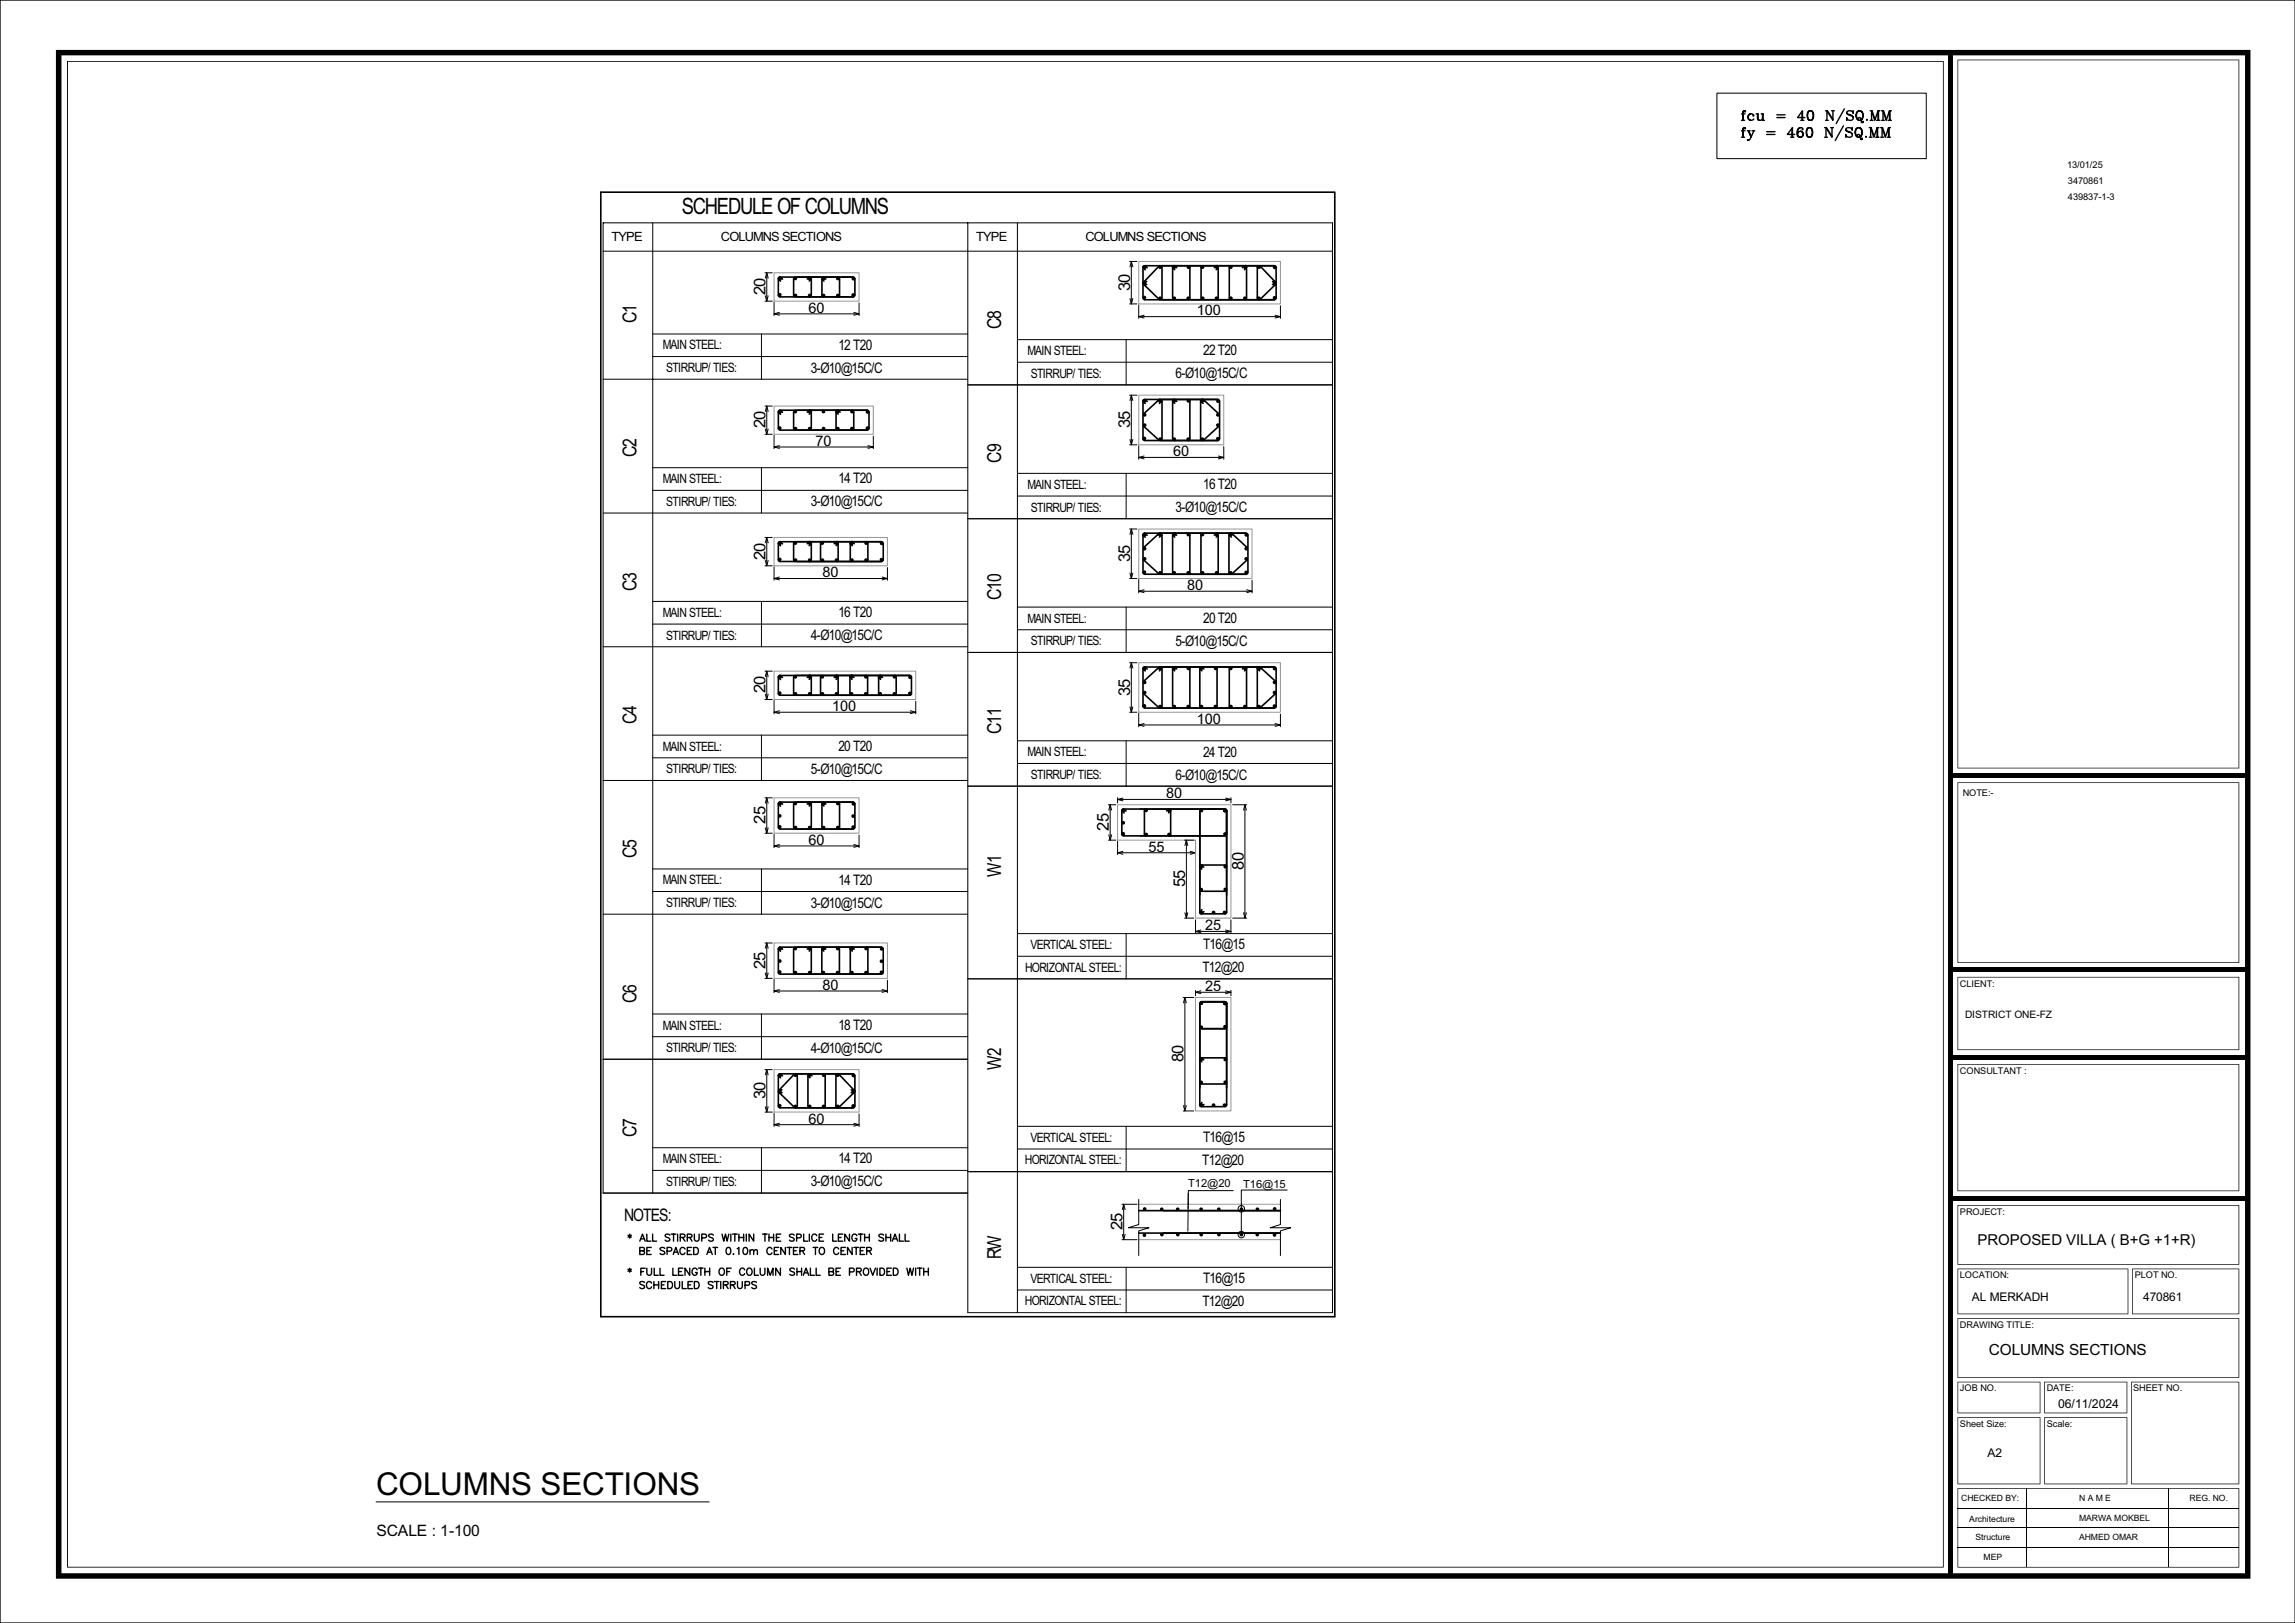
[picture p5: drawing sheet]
<svg xmlns="http://www.w3.org/2000/svg" width="420mm" height="297mm" viewBox="0 0 420 297" stroke-linecap="round" stroke-linejoin="round" font-family="sans-serif">
<defs><g id="words">
<text font-size="5.9" x="68.8" y="273.6">COLUMNS SECTIONS</text>
<text font-size="4.2" x="124.8" y="39.1">SCHEDULE OF COLUMNS</text>
<g font-size="3.6">
<text x="116.5" y="59.2" transform="rotate(-90 116.5 59.2)">C1</text>
<text x="183.2" y="60.2" transform="rotate(-90 183.2 60.2)">C8</text>
<text x="116.5" y="83.6" transform="rotate(-90 116.5 83.6)">C2</text>
<text x="183.2" y="84.7" transform="rotate(-90 183.2 84.7)">C9</text>
<text x="116.5" y="108.1" transform="rotate(-90 116.5 108.1)">C3</text>
<text x="183.2" y="109.9" transform="rotate(-90 183.2 109.9)">C10</text>
<text x="116.5" y="132.6" transform="rotate(-90 116.5 132.6)">C4</text>
<text x="183.2" y="134.3" transform="rotate(-90 183.2 134.3)">C11</text>
<text x="116.5" y="157.1" transform="rotate(-90 116.5 157.1)">C5</text>
<text x="183.2" y="160.5" transform="rotate(-90 183.2 160.5)">W1</text>
<text x="116.5" y="183.6" transform="rotate(-90 116.5 183.6)">C6</text>
<text x="183.2" y="195.7" transform="rotate(-90 183.2 195.7)">W2</text>
<text x="116.5" y="208.1" transform="rotate(-90 116.5 208.1)">C7</text>
<text x="183.2" y="230.5" transform="rotate(-90 183.2 230.5)">RW</text>
</g>
<text font-size="3.2" x="114.2" y="223.5">NOTES:</text>
<g font-size="3">
<text x="206.8" y="53.3" transform="rotate(-90 206.8 53.3)">30</text>
<text x="140.1" y="54" transform="rotate(-90 140.1 54)">20</text>
<text x="140.1" y="78.4" transform="rotate(-90 140.1 78.4)">20</text>
<text x="206.8" y="78.4" transform="rotate(-90 206.8 78.4)">35</text>
<text x="140.1" y="102.4" transform="rotate(-90 140.1 102.4)">20</text>
<text x="206.8" y="102.8" transform="rotate(-90 206.8 102.8)">35</text>
<text x="140.1" y="126.9" transform="rotate(-90 140.1 126.9)">20</text>
<text x="206.8" y="127.3" transform="rotate(-90 206.8 127.3)">35</text>
<text x="140.1" y="150.7" transform="rotate(-90 140.1 150.7)">25</text>
<text x="202.9" y="152" transform="rotate(-90 202.9 152)">25</text>
<text x="227.6" y="159.1" transform="rotate(-90 227.6 159.1)">80</text>
<text x="216.9" y="162.4" transform="rotate(-90 216.9 162.4)">55</text>
<text x="140.1" y="177.3" transform="rotate(-90 140.1 177.3)">25</text>
<text x="216.6" y="194.4" transform="rotate(-90 216.6 194.4)">80</text>
<text x="140.1" y="201.1" transform="rotate(-90 140.1 201.1)">30</text>
<text x="205.4" y="225.1" transform="rotate(-90 205.4 225.1)">25</text>
</g>
<g font-size="2.9">
<text x="364" y="248">COLUMNS SECTIONS</text>
<text x="68.9" y="281">SCALE : 1-100</text>
</g>
<text font-size="2.8" x="361.9" y="227.7">PROPOSED VILLA ( B+G +1+R)</text>
<g font-size="2.7">
<text x="147.9" y="57.2">60</text>
<text x="219" y="57.7">100</text>
<text x="153.4" y="64">12 T20</text>
<text x="220.2" y="65">22 T20</text>
<text x="148.4" y="68.2">3-Ø10@15C/C</text>
<text x="215.2" y="69.2">6-Ø10@15C/C</text>
<text x="149.2" y="81.6">70</text>
<text x="214.7" y="83.5">60</text>
<text x="153.4" y="88.4">14 T20</text>
<text x="220.2" y="89.5">16 T20</text>
<text x="148.4" y="92.6">3-Ø10@15C/C</text>
<text x="215.1" y="93.7">3-Ø10@15C/C</text>
<text x="150.5" y="105.6">80</text>
<text x="217.3" y="108">80</text>
<text x="153.4" y="112.9">16 T20</text>
<text x="220.2" y="114">20 T20</text>
<text x="148.4" y="117.1">4-Ø10@15C/C</text>
<text x="215.2" y="118.2">5-Ø10@15C/C</text>
<text x="152.3" y="130.1">100</text>
<text x="153.4" y="137.4">20 T20</text>
<text x="219" y="132.4">100</text>
<text x="148.4" y="141.6">5-Ø10@15C/C</text>
<text x="215.2" y="142.7">6-Ø10@15C/C</text>
<text x="220.2" y="138.5">24 T20</text>
<text x="213.4" y="146.1">80</text>
<text x="147.9" y="154.6">60</text>
<text x="210.2" y="155.8">55</text>
<text x="153.4" y="161.9">14 T20</text>
<text x="148.4" y="166.1">3-Ø10@15C/C</text>
<text x="220.2" y="173.7">T16@15</text>
<text x="220.5" y="170.2">25</text>
<text x="220" y="177.9">T12@20</text>
<text x="150.5" y="181.1">80</text>
<text x="220.5" y="181.3">25</text>
<text x="153.4" y="188.4">18 T20</text>
<text x="148.4" y="192.6">4-Ø10@15C/C</text>
<text x="147.9" y="205.6">60</text>
<text x="220.2" y="209">T16@15</text>
<text x="153.4" y="212.9">14 T20</text>
<text x="220" y="213.2">T12@20</text>
<text x="148.4" y="217.1">3-Ø10@15C/C</text>
<text x="220.1" y="239">T12@20</text>
<text x="220.2" y="234.8">T16@15</text>
</g>
<g font-size="2.4">
<text x="111.9" y="44.1">TYPE</text>
<text x="131.9" y="44.1">COLUMNS SECTIONS</text>
<text x="178.7" y="44.1">TYPE</text>
<text x="198.7" y="44.1">COLUMNS SECTIONS</text>
<text x="121.3" y="64">MAIN STEEL:</text>
<text x="188" y="65">MAIN STEEL:</text>
<text x="121.9" y="68.1">STIRRUP/ TIES:</text>
<text x="188.7" y="69.1">STIRRUP/ TIES:</text>
<text x="121.3" y="88.4">MAIN STEEL:</text>
<text x="188" y="89.5">MAIN STEEL:</text>
<text x="121.9" y="92.6">STIRRUP/ TIES:</text>
<text x="188.7" y="93.6">STIRRUP/ TIES:</text>
<text x="121.3" y="112.9">MAIN STEEL:</text>
<text x="188" y="113.9">MAIN STEEL:</text>
<text x="121.9" y="117">STIRRUP/ TIES:</text>
<text x="188.7" y="118.1">STIRRUP/ TIES:</text>
<text x="121.3" y="137.4">MAIN STEEL:</text>
<text x="121.9" y="141.5">STIRRUP/ TIES:</text>
<text x="188" y="138.4">MAIN STEEL:</text>
<text x="188.7" y="142.5">STIRRUP/ TIES:</text>
<text x="121.3" y="161.9">MAIN STEEL:</text>
<text x="121.9" y="166">STIRRUP/ TIES:</text>
<text x="188.6" y="173.7">VERTICAL STEEL:</text>
<text x="187.6" y="177.8">HORIZONTAL STEEL:</text>
<text x="121.3" y="188.4">MAIN STEEL:</text>
<text x="121.9" y="192.5">STIRRUP/ TIES:</text>
<text x="188.6" y="208.9">VERTICAL STEEL:</text>
<text x="121.3" y="212.9">MAIN STEEL:</text>
<text x="187.6" y="213.1">HORIZONTAL STEEL:</text>
<text x="121.9" y="217">STIRRUP/ TIES:</text>
<text x="187.6" y="238.9">HORIZONTAL STEEL:</text>
<text x="188.6" y="234.7">VERTICAL STEEL:</text>
</g>
<text font-size="2.3" x="376.7" y="257.7">06/11/2024</text>
<g font-size="2.2">
<text x="360.9" y="238.1">AL MERKADH</text>
<text x="392.2" y="238.1">470861</text>
<text x="363.7" y="266.7">A2</text>
</g>
<g font-size="2.1">
<text x="217.5" y="217.2">T12@20</text>
<text x="227.5" y="217.3">T16@15</text>
</g>
<text font-size="1.9" x="359.6" y="186.3">DISTRICT ONE-FZ</text>
<g font-size="1.7">
<text x="378.3" y="30.7">13/01/25</text>
<text x="378.4" y="33.6">3470861</text>
<text x="378.4" y="36.5">439837-1-3</text>
<text x="359.2" y="145.7">NOTE:-</text>
<text x="358.7" y="180.6">CLIENT:</text>
<text x="358.7" y="196.5">CONSULTANT :</text>
<text x="358.7" y="222.3">PROJECT:</text>
<text x="358.7" y="233.9">LOCATION:</text>
<text x="390.7" y="233.9">PLOT NO.</text>
<text x="358.7" y="243">DRAWING TITLE:</text>
<text x="358.7" y="254.6">JOB NO.</text>
<text x="374.6" y="254.6">DATE:</text>
<text x="390.4" y="254.6">SHEET NO.</text>
<text x="358.7" y="261.1">Sheet Size:</text>
<text x="374.6" y="261.1">Scale:</text>
</g>
<g font-size="1.6">
<text x="358.9" y="274.6">CHECKED BY:</text>
<text x="380.5" y="274.7">N A M E</text>
<text x="400.7" y="274.7">REG. NO.</text>
<text x="360.4" y="278.4">Architecture</text>
<text x="361.5" y="281.7">Structure</text>
<text x="380.5" y="281.9">AHMED OMAR</text>
<text x="380.5" y="278.3">MARWA MOKBEL</text>
<text x="363" y="285.5">MEP</text>
</g>
</g></defs>
<g fill="none" stroke="#000" stroke-width=".25">
<path d="M10.7 9.6v278.8zM337.5 19.9l-1.5 2.7M357 9.6v278.5M318.7 23.9h.7M318.7 25.1h.6M318.7 20.8h.7M318.7 22h.6M319.2 23.4l-.2 .2v1.5M319.2 20.3l-.2 .2v1.5M319.4 23.4v.2v-.2l-.5 .2v1.5M319.4 20.4v.1v-.2l-.5 .2v1.5M319.8 23.9h.5"/>
<path d="M319.9 23.9l.6 1.2M320 23.9l.5 1M320.4 20.8a.62 .62 0 0 0-.5 .6 .62 .62 0 0 0 .5 .6M320.6 23.9h.5M320.9 21.1v.2l.1-.1a.6 .6 0 0 0-.9-.2 .6 .6 0 0 0 0 .9 .6 .6 0 0 0 .9-.1M321 23.9l-.5 1.2a.68 .68 0 0 1-.6 .6v-.2v.1M321.4 20.8h.3v1l.3 .2M321.6 20.8v1a.52 .52 0 0 0 .9 0M322.3 20.8h.3v1.2M322.5 20.8v1.2h.4M323.3 24.1h1.5M323.3 24.6h1.5"/>
<path d="M325.2 21h1.5M325.2 21.5h1.5M327.7 25.1h.6M327.9 23.5v1.6M328.5 24.6h-1.4l.9-1.2v1.7M329.5 23.4a1.05 1.05 0 0 0-.1 1.7M329.6 22h.5M329.6 24l.1 .1a.57 .57 0 0 1 .3 .6 .57 .57 0 0 1-.4 .4M329.8 20.4v1.6M329.9 23.6v.2l.1-.2a.61 .61 0 0 0-.8-.2 .61 .61 0 0 0-.3 .7v.5a.57 .57 0 0 0 .6 .6 .57 .57 0 0 0 .5-.7 .57 .57 0 0 0-.8-.4l-.2 .4M330.3 21.5h-1.3l.9-1.2v1.7M331.1 23.4a1 1 0 0 0 0 1.7h.1a.96 .96 0 0 0 .5-1.4 .49 .49 0 0 0-.5-.4 .49 .49 0 0 0-.5 .4v1.1l.4 .3"/>
<path d="M331.2 23.4a1.11 1.11 0 0 1 0 1.7M331.2 20.3a1 1 0 0 0 0 1.7h.2a.96 .96 0 0 0 .4-1.4 .49 .49 0 0 0-.4-.3 .49 .49 0 0 0-.5 .3v1.1l.3 .3M331.4 20.3a1.11 1.11 0 0 1 0 1.7M333.9 25.1h.5M333.9 23.4h.4l1 1.5M334.1 22h.5M334.1 20.3h.3l1 1.6M334.2 23.4v1.7M334.3 20.3v1.7M335 23.4h.5M335.2 20.3h.5M335.3 23.4v1.7l-1-1.6"/>
<path d="M335.4 20.3v1.7l-1-1.6M337.4 23l-1.5 2.7M337.8 23.8l1 .5a.56 .56 0 0 1-.1 .8 .56 .56 0 0 1-.8-.2l-.1-.3v.5l.1-.2M338 20.7l1 .5a.56 .56 0 0 1-.1 .8 .56 .56 0 0 1-.9-.2v-.3v.5v-.2M338.9 23.6l.1-.2v.4a.62 .62 0 0 0-.6-.4 .62 .62 0 0 0-.6 .4l.2 .2 1 .5M339.1 20.5v-.2v.5a.62 .62 0 0 0-.5-.5 .62 .62 0 0 0-.6 .4l.1 .2 1 .5M339.8 24.9l.1-.2 .3-.1 .2 .3 .2 .6h.1l.1-.2M340 21.9l.1-.3 .2-.1 .2 .1 .1 .8h.3l.1-.2M340.1 23.4a.91 .91 0 0 0-.6 .9 .91 .91 0 0 0 .7 .8 .92 .92 0 0 0 .6-.9 .92 .92 0 0 0-.7-.8 1 1 0 0 0 0 1.7M340.2 20.3a.91 .91 0 0 0-.6 .9 .91 .91 0 0 0 .8 .8 .92 .92 0 0 0 .6-.9 .92 .92 0 0 0-.8-.8 1 1 0 0 0 0 1.7M340.2 23.4a1.03 1.03 0 0 1 0 1.7M340.4 20.3a1.03 1.03 0 0 1 0 1.7"/>
<path d="M340.4 24.9l.2 .5h.2M340.6 21.8l.1 .5h.3M341.4 25h.2zM341.6 21.9h.1zM342.1 25.1h.5M342.1 23.4h.3l.5 1.5M342.3 22h.5M342.3 20.3h.3l.5 1.5M342.3 25.1v-1.7l.6 1.7 .6-1.7v1.7M342.5 22v-1.7l.6 1.7 .6-1.7v1.7M343.3 25.1h.6M343.4 22h.6"/>
<path d="M343.5 23.4h.4M343.6 23.4v1.7M343.7 20.3h.3M343.8 20.3v1.7M344.2 25.1h.5M344.2 23.4h.3l.5 1.5M344.4 22h.5M344.4 20.3h.3l.5 1.5M344.4 25.1v-1.7l.6 1.7 .6-1.7v1.7M344.6 22v-1.7l.6 1.7 .6-1.7v1.7M345.4 25.1h.6M345.5 22h.6"/>
<path d="M345.6 23.4h.4M345.7 23.4v1.7M345.8 20.3h.3M345.9 20.3v1.7M114.9 226l.6 .4M114.9 232.3l.6 .3M115.2 225.8v.8M115.2 232.1v.7M115.5 226l-.6 .4M115.5 232.3l-.6 .3M117.1 227.1l.5-1.3 .5 1.3M117.1 228.9l.7-.1 .2-.2-.1-.2-.8-.1v1.3l.8-.2 .1-.3-.4-.2"/>
<path d="M117.3 226.7h.6M117.3 232.7h.5M118 234.7l-.4-.2-.5 .2 .1 .3 .8 .4v.2l-.4 .2-.5-.2M118.1 232.1h-.8v1.3M118.4 232.1v.9a.44 .44 0 0 0 .4 .4 .44 .44 0 0 0 .4-.4v-.9M118.4 228.9h.5M118.4 225.8v1.3h.7M119.2 228.3h-.8v1.3h.8M119.2 234.8a.53 .53 0 0 0-.7-.2 .53 .53 0 0 0-.2 .7 .48 .48 0 0 0 .4 .5 .48 .48 0 0 0 .5-.3M119.4 225.8v1.3h.8M119.7 234.5v1.3M119.7 235.1h.8"/>
<path d="M119.7 232.1v1.3h.8M120.5 234.5v1.3M120.8 232.1v1.3h.7M121 235.1h.5M121.7 228.5l-.4-.2-.5 .2 .1 .3 .6 .2 .2 .2v.2l-.4 .2-.5-.2M121.8 234.5h-.8v1.3h.8M122.1 228.9h.7l.1-.2v-.3l-.8-.1v1.3M122.2 234.5h.4a.68 .68 0 0 1 .5 .7 .68 .68 0 0 1-.5 .6h-.4zM122.6 226l-.1-.1a.49 .49 0 0 0-.8 .2l.1 .2 .7 .3 .1 .3-.1 .2a.57 .57 0 0 1-.8-.2M122.8 225.8h.9M123.1 232.1v1.3h.8M123.2 229.6l.5-1.3 .5 1.3"/>
<path d="M123.3 225.8v1.3M123.4 229.1h.6M123.5 234.5v.9a.44 .44 0 0 0 .4 .4 .44 .44 0 0 0 .5-.4v-.9M124 225.8v1.3M124.2 232.7h.5M124.5 226.5l.7-.1 .2-.3-.4-.3h-.5v1.3M124.9 234.5v1.3h.7M124.9 226.5l.5 .6M125 232.1h-.8v1.3h.8M125.4 228.6a.48 .48 0 0 0-.6-.3 .48 .48 0 0 0-.4 .5v.3a.48 .48 0 0 0 .4 .5 .48 .48 0 0 0 .6-.3M125.8 228.9h.5M125.8 226.5l.7-.1 .2-.3-.4-.3h-.5v1.3"/>
<path d="M125.9 235.1h.5M126.2 232.1v1.3l-.8-1.3v1.3M126.2 226.5l.5 .6M126.6 228.3h-.8v1.3h.8M126.7 234.5h-.8v1.3h.8M126.9 228.3h.5a.69 .69 0 0 1 .4 .6 .69 .69 0 0 1-.4 .7h-.5zM127.1 234.5h.4a.69 .69 0 0 1 .5 .7 .69 .69 0 0 1-.5 .6h-.4zM127.1 225.8v1l.4 .3 .4-.2v-1.1M127.6 232.4a.48 .48 0 0 0-.6-.3 .48 .48 0 0 0-.3 .5 .53 .53 0 0 0 .2 .7 .53 .53 0 0 0 .7-.2v-.2h-.3M127.8 232.1h.9M128.3 232.1v1.3M128.4 226.5h.8l.1-.4-.3-.3h-.6v1.3"/>
<path d="M129 232.7h.9M129 232.1v1.3M129.4 229.6l.4-1.3 .6 1.3M129.6 229.1h.6M129.9 232.1v1.3M130.5 228.3h.8M130.5 234.7l-.3-.2-.6 .2 .1 .3 .7 .3 .1 .3-.1 .1a.57 .57 0 0 1-.8-.1M130.5 226l-.1-.1a.49 .49 0 0 0-.7 .2l.1 .2 .7 .3v.3l-.1 .2a.57 .57 0 0 1-.7-.2M130.7 234.5h.9M130.9 228.3v1.3M131.2 234.5v1.3M131.8 232.1a.61 .61 0 0 1 .8 .6 .61 .61 0 0 1-.8 .6l-.2-.4v-.5z"/>
<path d="M131.9 234.5v1.3M132.1 225.8l.4 1.3 .3-1.3 .3 1.3 .3-1.3M132.4 235.1h.7l.2-.2-.1-.3-.8-.1v1.3M132.8 235.1l.5 .7M133 232.7h.5M133.1 228.3a.41 .41 0 0 1 .6 .2v.3a.57 .57 0 0 1-.4 .8 .81 .81 0 0 1-.2-1.3zM133.7 235.1h.7l.1-.2v-.3l-.8-.1v1.3M133.7 225.8v1.3M133.8 232.1h-.8v1.3M134.1 225.8h.8M134.1 235.1l.4 .7M134.2 229.5h.1z"/>
<path d="M134.5 225.8v1.3M134.9 228.5l.3-.2v1.3M135 234.5v.9a.44 .44 0 0 0 .4 .4 .44 .44 0 0 0 .4-.4v-.9M135.2 225.8v1.3M135.2 226.5h.9M136.1 225.8v1.3M136.2 228.3a.41 .41 0 0 1 .6 .2v.3a.57 .57 0 0 1-.5 .8 .81 .81 0 0 1-.1-1.3zM136.3 232.4a.48 .48 0 0 0-.6-.3 .48 .48 0 0 0-.3 .5 .53 .53 0 0 0 .2 .7 .53 .53 0 0 0 .7-.2M136.3 235.2l.8-.1 .1-.2-.1-.3-.8-.1v1.3M136.6 225.8v1.3M136.9 232.1a.61 .61 0 0 1 .8 .6 .61 .61 0 0 1-.8 .6l-.3-.4 .1-.5zM137.3 228.9l.3-.2 .3 .1v.8"/>
<path d="M137.3 228.7v.9M137.9 225.8v1.3l-.8-1.3v1.3M137.9 228.9l.4-.2 .2 .1 .1 .8M138.1 232.1v1.3h.7M138.4 234.7l-.3-.2-.5 .2 .1 .3 .7 .3v.3l-.1 .1a.57 .57 0 0 1-.7-.1M139.1 232.1v.9l.4 .4a.43 .43 0 0 0 .5-.4v-.9M139.5 225.8h.9M140 225.8v1.3M140.5 233.4v-1.3l.5 1.3 .5-1.3v1.3M140.7 226.5h.9M140.7 225.8v1.3M141.3 228.6a.48 .48 0 0 0-.6-.3 .48 .48 0 0 0-.4 .5v.3a.48 .48 0 0 0 .4 .5 .48 .48 0 0 0 .6-.3"/>
<path d="M141.6 225.8v1.3M141.7 228.9h.5M142.1 226.5h.5M142.5 228.3h-.8v1.3h.8M142.8 232.1v1.3l-.8-1.3v1.3M142.9 225.8h-.8v1.3h.8M143.7 228.3v1.3l-.8-1.3v1.3M144.1 228.3h.8M144.5 228.3v1.3M145.2 228.9h.5M145.3 226a.49 .49 0 0 0-.8 .1l.1 .2 .6 .3 .1 .3a.56 .56 0 0 1-.8 0M145.4 232.3a.49 .49 0 0 0-.5-.3 .49 .49 0 0 0-.4 .4l.2 .2 .6 .2 .1 .4a.56 .56 0 0 1-.9 0"/>
<path d="M145.8 226.5h.7l.1-.2-.1-.4-.7-.1v1.3M145.8 232.7h.9M145.8 232.1v1.3M146 228.3h-.8v1.3h.8M146.4 228.9l.7-.1 .1-.4-.8-.1v1.3M146.7 232.1v1.3M146.8 228.9l.4 .7M147 233.4l.5-1.3 .5 1.3M147.1 225.8v1.3h.7M147.2 232.9h.6M148.1 225.8v1.3M148.3 232.1v1.3h.7"/>
<path d="M148.8 228.3h.9M149.2 228.3v1.3M149.4 232.1v1.3h.7M149.5 226.1a.47 .47 0 0 0-.6-.3 .47 .47 0 0 0-.3 .5v.3a.47 .47 0 0 0 .3 .5 .47 .47 0 0 0 .6-.3M149.9 226.5h.5M150.1 228.3a.6 .6 0 0 1 .8 .6 .6 .6 0 0 1-.8 .6l-.2-.4v-.3zM150.7 225.8h-.8v1.3h.8M151.7 232.7l.7-.1 .2-.2-.1-.2-.8-.1v1.3l.8-.2 .1-.3-.3-.2M152.4 225.8v1.3h.7M153 232.7h.5M153.4 226.5h.5M153.5 228.6a.48 .48 0 0 0-.6-.3 .48 .48 0 0 0-.3 .5v.3a.48 .48 0 0 0 .3 .5 .48 .48 0 0 0 .6-.3"/>
<path d="M153.8 232.1h-.8v1.3h.8M153.9 228.9h.5M154.2 225.8h-.8v1.3h.8M154.7 228.3h-.8v1.3h.8M155.5 232.8l.7-.1 .1-.2v-.3l-.8-.1v1.3M155.5 225.8v1.3l-.9-1.3v1.3M155.9 228.3v1.3l-.8-1.3v1.3M156.3 228.3h.8M156.7 228.3v1.3M156.8 232.7l.7-.1 .1-.2v-.2l-.8-.1v1.3M156.8 226.1a.47 .47 0 0 0-.5-.3 .47 .47 0 0 0-.4 .5v.3a.46 .46 0 0 0 .5 .5 .46 .46 0 0 0 .4-.5h-.3M157.1 225.8h.8"/>
<path d="M157.2 232.7l.4 .7M157.4 228.9h.5M157.5 225.8v1.3M158.2 228.3h-.8v1.3h.8M158.2 226.5h.9M158.2 225.8v1.3M158.2 232.1a.45 .45 0 0 1 .7 .2 .63 .63 0 0 1 .1 .7 .63 .63 0 0 1-.8 .3l-.2-.4zM158.6 228.9l.8-.1 .1-.2-.1-.2-.8-.1v1.3M159 228.9l.5 .7M159.1 225.8v1.3M159.2 232.1l.5 1.3 .5-1.3M160.5 232.1v1.3"/>
<path d="M161 232.1h.4a.71 .71 0 0 1 .5 .6 .71 .71 0 0 1-.5 .7h-.4zM161.7 226l-.1-.1a.49 .49 0 0 0-.8 .2l.2 .2 .6 .3 .1 .3-.1 .2a.57 .57 0 0 1-.8-.2M162.1 226.5h.9M162.1 225.8v1.3M162.3 232.7h.5M163 225.8v1.3M163.1 232.1h-.8v1.3h.8M163.3 227.1l.5-1.3 .5 1.3M163.5 226.7h.6M163.5 232.1h.4a.71 .71 0 0 1 .5 .6 .71 .71 0 0 1-.5 .7h-.4zM164.6 225.8v1.3h.7M165.6 225.8v1.3h.8"/>
<path d="M166 232.1l.3 1.3 .3-1.3 .3 1.3 .3-1.3M167.6 232.1v1.3M167.9 232.1h.8M168.3 232.1v1.3M169 232.7h.9M169 232.1v1.3M169.9 232.1v1.3"/>
</g>
<g fill="#000">
<path d="M148.1 51.1h.1zM153.3 51.1h.1zM209.4 78h.1zM148.1 99.6h.1zM150.4 99.6h.1zM158.5 99.6h.1zM228 98.1h.1zM214.9 105h.1zM220 105h.1zM225.2 105h.1zM148.1 127.2h.1zM150.4 127.2h.1z"/>
<path d="M155.8 127.2h.1zM163.6 127.2h.1zM209.4 122.5h.1zM205.6 148.5h.1zM217.3 225h.2l-.1 .6zM217.3 220.9h.2l-.1 .7z"/>
<path d="M12.3 11.2h343.4v275.7h-343.4v-275.7l.1 .1v275.4h343.2v-275.4h-343.2z" fill-rule="evenodd"/>
<path d="M358.2 10.9h51.6l-.1 .1h-51.3v129.5h51.3v-129.5l.1-.1v129.7h-51.6z" fill-rule="evenodd"/>
<path d="M356.9 9.6h54.2l-.1 .1h-54v132.1h54v-132.1l.1-.1v132.4h-54.2z" fill-rule="evenodd"/>
<path d="M142.7 53.7l.1 .1zM142.6 53.8h.2zM142.5 53.8h.3zM142.5 53.8h.4zM142.5 53.8h.4zM142.5 53.8l.4 .1zM142.5 53.9h.4zM142.5 53.9h.4zM142.5 53.9h.4zM142.5 53.9h.4zM142.5 53.9l.4 .1zM142.5 54h.4zM142.5 54h.4zM142.5 54h.4zM142.5 54h.4zM142.5 54l.4 .1zM142.5 54.1h.4zM142.6 54.1h.2zM142.6 54.1h.2zM142.6 54.1h.2zM142.7 50.8h.1zM142.6 50.8h.3zM142.6 50.8l.3 .1zM142.6 50.9h.3zM142.6 50.9h.3zM142.5 50.9h.4zM142.5 50.9h.4zM142.5 50.9l.4 .1zM142.5 51h.4zM142.5 51h.4zM142.5 51h.4zM142.5 51h.4zM142.5 51l.4 .1zM142.5 51.1h.4zM142.6 51.1h.3zM142.6 51.1h.3zM142.6 51.1h.3zM142.6 51.1h.3zM142.7 51.2h.1zM156.1 53.8h.1zM156 53.8h.3zM156 53.8h.3zM156 53.8l.3 .1zM156 53.9h.3zM155.9 53.9h.4zM155.9 53.9h.4zM155.9 53.9h.4zM155.9 53.9l.4 .1zM155.9 54h.4zM155.9 54h.4zM155.9 54h.4zM155.9 54h.4zM155.9 54l.4 .1zM155.9 54.1h.4zM156 54.1h.3zM156 54.1h.3zM156 54.1l.3 .1zM156 54.2h.2z" fill-rule="evenodd"/>
<path d="M145.5 53.9h.2zM145.4 53.9h.3zM145.4 53.9h.3zM145.4 53.9h.3zM145.4 54h.4zM145.4 54h.4zM145.4 54h.4zM145.4 54h.4zM145.4 54h.4zM145.4 54l.4 .1zM145.4 54.1h.4zM145.4 54.1h.4zM145.4 54.1h.4zM145.4 54.1l.4 .1zM145.4 54.2h.4zM145.4 54.2h.3zM145.4 54.2h.3zM145.4 54.2h.3zM145.5 54.2h.2zM145.5 50.8h.1zM145.4 50.8h.3zM145.4 50.8h.3zM145.4 50.8h.3zM145.4 50.8l.3 .1zM145.4 50.9h.3zM145.4 50.9h.4zM145.4 50.9h.4zM145.3 50.9h.5zM145.3 50.9l.5 .1zM145.3 51h.5zM145.3 51h.5zM145.4 51h.4zM145.4 51h.4zM145.4 51h.3zM145.4 51.1h.3zM145.4 51.1h.3zM145.4 51.1h.3zM145.4 51.1h.3z" fill-rule="evenodd"/>
<path d="M148.1 53.9h.2zM148.1 53.9h.2zM148 53.9h.3zM148 53.9h.3zM148 53.9l.3 .1zM148 54h.4zM148 54h.4zM148 54h.4zM148 54h.4zM148 54l.4 .1zM148 54.1h.4zM148 54.1h.4zM148 54.1h.4zM148 54.1h.4zM148 54.2h.3zM148 54.2h.3zM148 54.2h.3zM148 54.2h.3zM148.1 54.2l.2 .1zM148.1 50.8h.1zM148 50.8h.3zM148 50.8h.3zM148 50.8h.3zM148 50.9h.3zM148 50.9h.3zM147.9 50.9h.4zM147.9 50.9h.4zM147.9 50.9h.4zM147.9 50.9l.4 .1zM147.9 51h.4zM147.9 51h.4zM147.9 51h.4zM147.9 51h.4zM148 51l.3 .1zM148 51.1h.3zM148 51.1h.3zM148 51.1h.3zM148.1 51.1h.1z" fill-rule="evenodd"/>
<path d="M150.7 53.9h.1zM150.6 53.9h.2zM150.6 53.9h.3zM150.5 53.9h.4zM150.5 54h.4zM150.5 54h.4zM150.5 54h.4zM150.5 54h.4zM150.5 54h.4zM150.5 54l.4 .1zM150.5 54.1h.4zM150.5 54.1h.4zM150.5 54.1h.4zM150.5 54.1l.4 .1zM150.5 54.2h.4zM150.5 54.2h.4zM150.6 54.2h.3zM150.6 54.2h.2zM150.6 54.2h.2zM150.7 50.8h.1zM150.6 50.8h.3zM150.6 50.8h.3zM150.6 50.8h.3zM150.6 50.8l.3 .1zM150.5 50.9h.4zM150.5 50.9h.4zM150.5 50.9h.5zM150.5 50.9h.5zM150.5 50.9l.5 .1zM150.5 51h.5zM150.5 51h.5zM150.5 51h.5zM150.5 51h.4zM150.5 51h.4zM150.6 51.1h.3zM150.6 51.1h.3zM150.6 51.1h.3zM150.6 51.1h.2z" fill-rule="evenodd"/>
<path d="M153.2 53.9h.2zM153.2 53.9h.2zM153.2 53.9h.3zM153.2 53.9h.3zM153.1 53.9l.4 .1zM153.1 54h.4zM153.1 54h.4zM153.1 54h.4zM153.1 54h.4zM153.1 54l.4 .1zM153.1 54.1h.4zM153.1 54.1h.4zM153.1 54.1h.4zM153.1 54.1h.4zM153.1 54.2h.4zM153.1 54.2h.4zM153.2 54.2h.3zM153.2 54.2h.2zM153.2 54.2l.2 .1zM153.3 50.8h.1zM153.2 50.8h.2zM153.2 50.8h.3zM153.2 50.8h.3zM153.2 50.9h.3zM153.1 50.9h.4zM153.1 50.9h.4zM153.1 50.9h.4zM153.1 50.9h.4zM153.1 50.9l.4 .1zM153.1 51h.4zM153.1 51h.4zM153.1 51h.4zM153.1 51h.4zM153.2 51l.3 .1zM153.2 51.1h.3zM153.2 51.1h.3zM153.2 51.1h.3zM153.2 51.1h.2z" fill-rule="evenodd"/>
<path d="M156.1 50.8h.2zM156.1 50.8l.2 .1zM156 50.9h.3zM156 50.9h.3zM156 50.9h.3zM156 50.9h.4zM156 50.9l.4 .1zM156 51h.4zM156 51h.4zM156 51h.4zM156 51h.4zM156 51l.4 .1zM156 51.1h.4zM156 51.1h.4zM156 51.1h.3zM156 51.1h.3zM156 51.1h.3zM156.1 51.2h.2zM156.1 51.2h.2z" fill-rule="evenodd"/>
<path d="M209.3 54.3h.2zM209.3 54.3h.3zM209.3 54.3h.3zM209.3 54.3h.3zM209.2 54.4h.4zM209.2 54.4h.4zM209.2 54.4h.4zM209.2 54.4h.4zM209.2 54.4l.4 .1zM209.2 54.5h.4zM209.2 54.5h.4zM209.2 54.5h.4zM209.2 54.5h.4zM209.2 54.5l.4 .1zM209.2 54.6h.4zM209.3 54.6h.3zM209.3 54.6h.3zM209.3 54.6h.3zM209.3 54.6h.2zM209.4 48.7h.1zM209.4 48.7h.2zM209.3 48.8h.3zM209.3 48.8h.3zM209.3 48.8h.4zM209.3 48.8h.4zM209.3 48.8h.4zM209.3 48.8l.4 .1zM209.3 48.9h.4zM209.3 48.9h.4zM209.3 48.9h.4zM209.3 48.9h.4zM209.3 48.9l.4 .1zM209.3 49h.4zM209.3 49h.4zM209.3 49h.4zM209.3 49l.3 .1zM209.3 49.1h.3zM209.4 49.1h.2zM209.4 49.1h.1zM233.1 54.3h.3zM233.1 54.3h.3zM233.1 54.4h.3zM233.1 54.4h.3zM233.1 54.4h.3zM233.1 54.4h.3zM233.1 54.4l.3 .1zM233 54.5h.4zM233 54.5h.5zM233 54.5h.5zM233 54.5h.4zM233 54.5l.4 .1zM233 54.6h.4zM233.1 54.6h.3zM233.1 54.6h.3zM233.1 54.6h.3zM233.1 54.6h.3zM233.1 54.7h.3zM233.2 54.7h.1z" fill-rule="evenodd"/>
<path d="M209.4 51.6l.1 .1zM209.4 51.7h.2zM209.3 51.7h.3zM209.3 51.7h.3zM209.3 51.7h.4zM209.3 51.7l.4 .1zM209.3 51.8h.4zM209.3 51.8h.4zM209.3 51.8h.4zM209.3 51.8h.4zM209.3 51.8l.4 .1zM209.3 51.9h.4zM209.3 51.9h.4zM209.3 51.9h.4zM209.3 51.9l.4 .1zM209.3 52h.4zM209.3 52h.3zM209.3 52h.3zM209.4 52h.2z" fill-rule="evenodd"/>
<path d="M212.2 54.4h.2zM212.2 54.4h.2zM212.1 54.5h.4zM212.1 54.5h.4zM212.1 54.5h.4zM212.1 54.5h.4zM212.1 54.5h.4zM212.1 54.5l.4 .1zM212.1 54.6h.4zM212.1 54.6h.4zM212.1 54.6h.4zM212.1 54.6h.4zM212.1 54.6l.4 .1zM212.1 54.7h.4zM212.1 54.7h.4zM212.1 54.7h.4zM212.2 54.7h.3zM212.2 54.7h.2zM212.2 54.8h.2zM212.2 48.7h.2zM212.2 48.7h.2zM212.2 48.7h.2zM212.1 48.8h.4zM212.1 48.8h.4zM212.1 48.8h.4zM212.1 48.8h.4zM212.1 48.8h.4zM212.1 48.9l.4-.1zM212.1 48.9h.4zM212.1 48.9h.4zM212.1 48.9h.4zM212.1 48.9h.4zM212.1 48.9l.4 .1zM212.1 49h.4zM212.1 49h.4zM212.1 49h.4zM212.2 49l.2 .1zM212.2 49.1h.2zM212.2 49.1h.2z" fill-rule="evenodd"/>
<path d="M214.8 54.4h.2zM214.8 54.4h.2zM214.8 54.4h.2zM214.7 54.4l.4 .1zM214.7 54.5h.4zM214.7 54.5h.4zM214.7 54.5h.4zM214.7 54.5h.4zM214.7 54.5l.4 .1zM214.7 54.6h.4zM214.7 54.6h.4zM214.7 54.6h.4zM214.7 54.6h.4zM214.7 54.6l.4 .1zM214.7 54.7h.4zM214.7 54.7h.4zM214.7 54.7h.4zM214.7 54.7h.4zM214.8 54.7h.2zM214.8 54.8h.2zM214.8 48.7h.2zM214.8 48.7h.2zM214.8 48.7h.2zM214.7 48.7l.3 .1zM214.7 48.8h.4zM214.7 48.8h.4zM214.7 48.8h.4zM214.7 48.8h.4zM214.7 48.8l.4 .1zM214.7 48.9h.4zM214.7 48.9h.4zM214.7 48.9h.4zM214.7 48.9h.4zM214.7 48.9l.4 .1zM214.7 49h.4zM214.7 49h.4zM214.7 49h.3zM214.7 49h.3zM214.8 49.1h.2zM214.8 49.1h.2z" fill-rule="evenodd"/>
<path d="M217.4 54.4h.2zM217.3 54.4h.3zM217.3 54.5h.3zM217.3 54.5h.3zM217.3 54.5h.3zM217.3 54.5h.3zM217.2 54.5h.5zM217.2 54.5l.5 .1zM217.2 54.6h.5zM217.2 54.6h.5zM217.2 54.6h.5zM217.2 54.6h.5zM217.3 54.6l.3 .1zM217.3 54.7h.3zM217.3 54.7h.3zM217.3 54.7h.3zM217.3 54.7h.3zM217.3 54.7h.3zM217.4 54.8h.1zM217.4 48.7h.1zM217.4 48.7h.2zM217.4 48.7h.2zM217.3 48.8h.3zM217.3 48.8h.3zM217.3 48.8h.4zM217.3 48.8h.4zM217.3 48.8h.4zM217.3 48.8l.4 .1zM217.3 48.9h.4zM217.3 48.9h.4zM217.3 48.9h.4zM217.3 48.9h.4zM217.3 48.9l.4 .1zM217.3 49h.4zM217.3 49h.3zM217.3 49h.3zM217.4 49l.2 .1zM217.4 49.1h.2zM217.4 49.1h.1z" fill-rule="evenodd"/>
<path d="M220 54.4h.2zM220 54.4h.2zM219.9 54.5l.4-.1zM219.9 54.5h.4zM219.9 54.5h.4zM219.9 54.5h.4zM219.9 54.5h.4zM219.9 54.5l.4 .1zM219.9 54.6h.4zM219.9 54.6h.4zM219.9 54.6h.4zM219.9 54.6h.4zM219.9 54.6l.4 .1zM219.9 54.7h.4zM219.9 54.7h.4zM219.9 54.7h.4zM220 54.7h.3zM220 54.7h.2zM220 54.8h.2zM220 48.7h.1zM220 48.7h.2zM220 48.7h.2zM219.9 48.8l.3-.1zM219.9 48.8h.4zM219.9 48.8h.4zM219.9 48.8h.4zM219.9 48.8h.4zM219.9 48.8l.4 .1zM219.9 48.9h.4zM219.9 48.9h.4zM219.9 48.9h.4zM219.9 48.9h.4zM219.9 48.9l.4 .1zM219.9 49h.4zM219.9 49h.4zM219.9 49h.3zM219.9 49h.3zM220 49.1h.2zM220 49.1h.1z" fill-rule="evenodd"/>
<path d="M222.6 54.4h.1zM222.5 54.4h.2zM222.5 54.4h.3zM222.5 54.4l.3 .1zM222.5 54.5h.3zM222.5 54.5h.3zM222.5 54.5h.3zM222.5 54.5h.4zM222.5 54.5l.4 .1zM222.5 54.6h.4zM222.5 54.6h.4zM222.5 54.6h.4zM222.5 54.6h.4zM222.5 54.6h.4zM222.5 54.7h.3zM222.5 54.7h.3zM222.5 54.7h.3zM222.5 54.7h.3zM222.5 54.7h.3zM222.6 54.8h.1zM222.6 48.7h.1zM222.6 48.7h.2zM222.5 48.7h.3zM222.5 48.8h.3zM222.5 48.8h.3zM222.5 48.8h.4zM222.5 48.8h.4zM222.5 48.8h.4zM222.5 48.9l.4-.1zM222.5 48.9h.4zM222.5 48.9h.4zM222.5 48.9h.4zM222.5 48.9h.4zM222.5 48.9h.4zM222.5 49h.4zM222.5 49h.3zM222.5 49h.3zM222.5 49h.3zM222.6 49.1h.2zM222.6 49.1h.1z" fill-rule="evenodd"/>
<path d="M225.2 54.4h.2zM225.1 54.4h.3zM225.1 54.5h.3zM225.1 54.5h.3zM225.1 54.5h.4zM225.1 54.5h.4zM225.1 54.5h.4zM225.1 54.5l.4 .1zM225.1 54.6h.4zM225.1 54.6h.4zM225.1 54.6h.4zM225.1 54.6h.4zM225.1 54.6h.4zM225.1 54.7h.4zM225.1 54.7h.3zM225.1 54.7h.3zM225.1 54.7h.3zM225.2 54.7h.2zM225.2 54.8h.1zM225.2 48.7h.1zM225.1 48.7h.3zM225.1 48.7h.3zM225.1 48.7l.3 .1zM225.1 48.8h.3zM225.1 48.8h.3zM225.1 48.8h.4zM225.1 48.8h.4zM225 48.9l.5-.1zM225 48.9h.5zM225 48.9h.5zM225 48.9h.5zM225.1 48.9h.4zM225.1 48.9h.4zM225.1 49h.3zM225.1 49h.3zM225.1 49h.3zM225.1 49h.3zM225.1 49.1h.3zM225.2 49.1h.1z" fill-rule="evenodd"/>
<path d="M227.7 54.4h.2zM227.7 54.4h.3zM227.7 54.5l.3-.1zM227.7 54.5h.3zM227.6 54.5h.4zM227.6 54.5h.4zM227.6 54.5h.4zM227.6 54.5l.4 .1zM227.6 54.6h.4zM227.6 54.6h.4zM227.6 54.6h.4zM227.6 54.6h.4zM227.6 54.6l.4 .1zM227.6 54.7h.4zM227.7 54.7h.3zM227.7 54.7h.3zM227.7 54.7h.3zM227.7 54.7l.2 .1zM227.8 54.8h.1zM227.8 48.7h.1zM227.7 48.7h.2zM227.7 48.7h.3zM227.7 48.8l.3-.1zM227.7 48.8h.3zM227.7 48.8h.3zM227.7 48.8h.3zM227.6 48.8h.4zM227.6 48.8l.4 .1zM227.6 48.9h.4zM227.6 48.9h.4zM227.6 48.9h.4zM227.6 48.9h.4zM227.6 48.9l.4 .1zM227.7 49h.3zM227.7 49h.3zM227.7 49h.3zM227.7 49h.3zM227.7 49.1h.2zM227.8 49.1h.1z" fill-rule="evenodd"/>
<path d="M230.3 54.4h.2zM230.3 54.4h.3zM230.2 54.5h.4zM230.2 54.5h.4zM230.2 54.5h.4zM230.2 54.5h.4zM230.2 54.5h.4zM230.2 54.5l.4 .1zM230.2 54.6h.4zM230.2 54.6h.4zM230.2 54.6h.4zM230.2 54.6h.4zM230.2 54.6h.4zM230.2 54.7h.4zM230.2 54.7h.4zM230.2 54.7h.4zM230.3 54.7h.3zM230.3 54.7h.2zM230.3 54.8h.2zM230.4 48.7h.1zM230.3 48.7h.2zM230.3 48.7h.3zM230.3 48.8h.3zM230.3 48.8h.3zM230.2 48.8h.4zM230.2 48.8h.4zM230.2 48.8h.4zM230.2 48.9l.4-.1zM230.2 48.9h.4zM230.2 48.9h.4zM230.2 48.9h.4zM230.2 48.9h.4zM230.2 48.9l.4 .1zM230.2 49h.4zM230.3 49h.3zM230.3 49h.3zM230.3 49l.3 .1zM230.3 49.1h.2zM230.4 49.1h.1z" fill-rule="evenodd"/>
<path d="M233.2 51.7h.1zM233.1 51.7h.3zM233.1 51.7h.3zM233.1 51.7h.3zM233.1 51.7h.3zM233.1 51.7l.3 .1zM233 51.8h.4zM233 51.8h.4zM233 51.8h.4zM233 51.8h.5zM233 51.8h.5zM233 51.9h.4zM233 51.9h.4zM233.1 51.9h.3zM233.1 51.9l.3 .1zM233.1 52h.3zM233.1 52h.3zM233.1 52h.3zM233.1 52h.3z" fill-rule="evenodd"/>
<path d="M233.2 48.8h.2zM233.1 48.8h.3zM233.1 48.8h.3zM233.1 48.8h.3zM233.1 48.8h.4zM233.1 48.8l.4 .1zM233.1 48.9h.4zM233.1 48.9h.4zM233.1 48.9h.4zM233.1 48.9h.4zM233.1 48.9l.4 .1zM233.1 49h.4zM233.1 49h.4zM233.1 49h.4zM233.1 49h.4zM233.1 49.1h.3zM233.1 49.1h.3zM233.2 49.1h.2zM233.2 49.1h.2z" fill-rule="evenodd"/>
<path d="M142.6 78.1h.2zM142.6 78.1l.2 .1zM142.6 78.2h.2zM142.5 78.2h.4zM142.5 78.2h.4zM142.5 78.2h.4zM142.5 78.2l.4 .1zM142.5 78.3h.4zM142.5 78.3h.4zM142.5 78.3h.4zM142.5 78.3h.4zM142.5 78.3l.4 .1zM142.5 78.4h.4zM142.5 78.4h.4zM142.5 78.4h.4zM142.5 78.4l.4 .1zM142.5 78.5h.3zM142.6 78.5h.2zM142.6 78.5h.2zM142.7 75.2h.1zM142.7 75.2h.2zM142.6 75.2h.3zM142.6 75.2h.3zM142.6 75.2l.3 .1zM142.6 75.3h.3zM142.5 75.3h.4zM142.5 75.3h.4zM142.5 75.3h.4zM142.5 75.3l.4 .1zM142.5 75.4h.4zM142.5 75.4h.4zM142.5 75.4h.4zM142.5 75.4h.4zM142.6 75.4l.3 .1zM142.6 75.5h.3zM142.6 75.5h.3zM142.6 75.5h.3zM142.7 75.5l.1 .1zM158.6 78.2h.2zM158.6 78.2h.3zM158.6 78.2h.3zM158.5 78.2h.4zM158.5 78.2l.4 .1zM158.5 78.3h.4zM158.5 78.3h.4zM158.5 78.3h.4zM158.5 78.3h.4zM158.5 78.3l.4 .1zM158.5 78.4h.4zM158.5 78.4h.4zM158.5 78.4h.4zM158.5 78.4h.4zM158.5 78.5h.4zM158.5 78.5h.4zM158.6 78.5h.3zM158.6 78.5h.2zM158.7 78.5h.1z" fill-rule="evenodd"/>
<path d="M145.5 78.2l.2 .1zM145.4 78.3h.3zM145.4 78.3h.3zM145.4 78.3h.3zM145.4 78.3h.4zM145.4 78.3l.4 .1zM145.4 78.4h.4zM145.4 78.4h.4zM145.4 78.4h.4zM145.4 78.4l.4 .1zM145.4 78.5h.4zM145.4 78.5h.4zM145.4 78.5h.4zM145.4 78.5h.4zM145.4 78.5l.3 .1zM145.4 78.6h.3zM145.4 78.6h.3zM145.4 78.6h.3zM145.5 78.6h.1zM145.5 75.2h.1zM145.4 75.2h.3zM145.4 75.2h.3zM145.4 75.2h.3zM145.4 75.2h.3zM145.4 75.2l.3 .1zM145.4 75.3h.4zM145.4 75.3h.4zM145.3 75.3h.5zM145.3 75.3h.5zM145.3 75.3l.5 .1zM145.4 75.4h.4zM145.4 75.4h.4zM145.4 75.4h.3zM145.4 75.4h.3zM145.4 75.4l.3 .1zM145.4 75.5h.3zM145.4 75.5h.3zM145.5 75.5h.1z" fill-rule="evenodd"/>
<path d="M148.1 78.2l.2 .1zM148 78.3h.3zM148 78.3h.3zM148 78.3h.3zM148 78.3h.3zM148 78.4h.4zM148 78.4h.4zM148 78.4h.4zM148 78.4h.4zM148 78.4l.4 .1zM148 78.5h.4zM148 78.5h.4zM148 78.5h.4zM148 78.5h.4zM148 78.5h.3zM148 78.6h.3zM148 78.6h.3zM148.1 78.6h.2zM148.1 78.6h.1zM148.1 75.2h.1zM148 75.2h.3zM148 75.2h.3zM148 75.2h.3zM148 75.2h.3zM148 75.2l.3 .1zM147.9 75.3h.4zM147.9 75.3h.4zM147.9 75.3h.4zM147.9 75.3h.4zM147.9 75.3l.4 .1zM147.9 75.4h.4zM147.9 75.4h.4zM148 75.4h.3zM148 75.4h.3zM148 75.4h.3zM148 75.5h.3zM148 75.5h.3zM148.1 75.5h.1z" fill-rule="evenodd"/>
<path d="M150.6 78.2l.2 .1zM150.6 78.3h.3zM150.6 78.3h.3zM150.5 78.3h.4zM150.5 78.3h.4zM150.5 78.4l.4-.1zM150.5 78.4h.4zM150.5 78.4h.4zM150.5 78.4h.4zM150.5 78.4l.4 .1zM150.5 78.5h.4zM150.5 78.5h.4zM150.5 78.5h.4zM150.5 78.5h.4zM150.5 78.5h.4zM150.6 78.6h.3zM150.6 78.6h.3zM150.6 78.6h.2zM150.7 78.6h.1zM150.6 75.2h.2zM150.6 75.2h.2zM150.5 75.2h.3zM150.5 75.2h.4zM150.5 75.2h.4zM150.5 75.3l.4-.1zM150.5 75.3h.4zM150.5 75.3h.4zM150.5 75.3h.4zM150.5 75.3h.4zM150.5 75.3l.4 .1zM150.5 75.4h.4zM150.5 75.4h.4zM150.5 75.4h.4zM150.5 75.4h.4zM150.5 75.4h.4zM150.5 75.5h.3zM150.6 75.5h.2zM150.6 75.5h.2z" fill-rule="evenodd"/>
<path d="M153.2 78.2l.2 .1zM153.2 78.3h.2zM153.2 78.3h.3zM153.1 78.3h.4zM153.1 78.3h.4zM153.1 78.4h.4zM153.1 78.4h.4zM153.1 78.4h.4zM153.1 78.4h.4zM153.1 78.4l.4 .1zM153.1 78.5h.4zM153.1 78.5h.4zM153.1 78.5h.4zM153.1 78.5h.4zM153.1 78.5h.4zM153.2 78.6h.3zM153.2 78.6h.3zM153.2 78.6h.2zM153.2 78.6h.2zM153.2 75.2h.2zM153.2 75.2h.2zM153.2 75.2h.3zM153.2 75.2h.3zM153.2 75.2h.3zM153.1 75.3h.4zM153.1 75.3h.4zM153.1 75.3h.4zM153.1 75.3h.4zM153.1 75.3h.4zM153.1 75.3l.4 .1zM153.1 75.4h.4zM153.1 75.4h.4zM153.1 75.4h.4zM153.2 75.4h.3zM153.2 75.4h.3zM153.2 75.5h.3zM153.2 75.5h.2zM153.2 75.5h.2z" fill-rule="evenodd"/>
<path d="M155.8 78.2l.2 .1zM155.8 78.3h.2zM155.7 78.3h.4zM155.7 78.3h.4zM155.7 78.3h.4zM155.7 78.3l.4 .1zM155.7 78.4h.4zM155.7 78.4h.4zM155.7 78.4h.4zM155.7 78.4l.4 .1zM155.7 78.5h.4zM155.7 78.5h.4zM155.7 78.5h.4zM155.7 78.5h.4zM155.7 78.5l.4 .1zM155.7 78.6h.4zM155.8 78.6h.3zM155.8 78.6h.2zM155.8 78.6h.2zM155.8 75.2h.2zM155.8 75.2h.3zM155.8 75.2h.3zM155.8 75.2h.3zM155.7 75.2h.4zM155.7 75.2l.4 .1zM155.7 75.3h.4zM155.7 75.3h.4zM155.7 75.3h.4zM155.7 75.3h.4zM155.7 75.3h.4zM155.7 75.4h.4zM155.7 75.4h.4zM155.7 75.4h.4zM155.7 75.4h.4zM155.8 75.4l.3 .1zM155.8 75.5h.3zM155.8 75.5h.3zM155.8 75.5h.2z" fill-rule="evenodd"/>
<path d="M158.7 75.2h.1zM158.6 75.2h.3zM158.6 75.2h.3zM158.6 75.3h.3zM158.6 75.3h.3zM158.6 75.3h.4zM158.6 75.3h.4zM158.5 75.3h.5zM158.5 75.3l.5 .1zM158.5 75.4h.5zM158.5 75.4h.5zM158.5 75.4h.5zM158.5 75.4h.5zM158.6 75.4l.4 .1zM158.6 75.5h.4zM158.6 75.5h.3zM158.6 75.5h.3zM158.6 75.5l.3 .1zM158.7 75.6h.2z" fill-rule="evenodd"/>
<path d="M209.4 75.7h.2zM209.3 75.8h.3zM209.3 75.8h.3zM209.3 75.8h.4zM209.3 75.8h.4zM209.3 75.9h.4zM209.3 75.9h.4zM209.3 75.9h.4zM209.3 75.9h.4zM209.3 75.9h.4zM209.3 75.9l.4 .1zM209.3 76h.4zM209.3 76h.4zM209.3 76h.4zM209.3 76h.4zM209.3 76h.3zM209.3 76.1h.3zM209.4 76.1h.2zM209.4 76.1h.2z" fill-rule="evenodd"/>
<path d="M209.4 73.2h.2zM209.4 73.2h.2zM209.3 73.2h.3zM209.3 73.2l.4 .1zM209.3 73.3h.4zM209.3 73.3h.4zM209.3 73.3h.4zM209.3 73.3l.4 .1zM209.3 73.4h.4zM209.3 73.4h.4zM209.3 73.4h.4zM209.3 73.4h.4zM209.3 73.4l.4 .1zM209.3 73.5h.4zM209.3 73.5h.4zM209.3 73.5h.3zM209.3 73.5h.3zM209.4 73.5h.2zM209.4 73.6h.2zM222.8 80.1h.1zM222.8 80.1h.2zM222.7 80.1h.3zM222.7 80.1h.3zM222.7 80.1l.3 .1zM222.7 80.2h.4zM222.7 80.2h.4zM222.7 80.2h.4zM222.7 80.2l.4 .1zM222.7 80.3h.4zM222.7 80.3h.4zM222.7 80.3h.4zM222.7 80.3h.4zM222.7 80.3l.4 .1zM222.7 80.4h.4zM222.7 80.4h.3zM222.7 80.4h.3zM222.7 80.4h.3zM222.8 80.4h.2z" fill-rule="evenodd"/>
<path d="M209.4 77.6h.1zM209.4 77.6h.2zM209.3 77.6h.3zM209.3 77.6l.3 .1zM209.3 77.7h.4zM209.3 77.7h.4zM209.3 77.7h.4zM209.3 77.7l.4 .1zM209.3 77.8h.4zM209.3 77.8h.4zM209.3 77.8h.4zM209.3 77.8h.4zM209.3 77.8l.4 .1zM209.3 77.9h.4zM209.3 77.9h.4zM209.3 77.9h.4zM209.3 77.9h.3zM209.3 77.9h.3zM209.4 78h.2z" fill-rule="evenodd"/>
<path d="M222.8 75.7h.2zM222.7 75.7l.3 .1zM222.7 75.8h.3zM222.7 75.8h.3zM222.7 75.8h.4zM222.7 75.8l.4 .1zM222.7 75.9h.4zM222.7 75.9h.4zM222.7 75.9h.4zM222.7 75.9h.4zM222.7 75.9l.4 .1zM222.7 76h.4zM222.7 76h.4zM222.7 76h.4zM222.7 76h.4zM222.7 76h.3zM222.7 76.1h.3zM222.7 76.1h.3zM222.8 76.1h.2z" fill-rule="evenodd"/>
<path d="M222.8 77.6h.1zM222.7 77.6h.3zM222.7 77.6h.3zM222.7 77.7h.3zM222.7 77.7h.3zM222.7 77.7h.4zM222.7 77.7h.4zM222.7 77.8h.4zM222.7 77.8h.4zM222.7 77.8h.4zM222.7 77.8h.4zM222.7 77.8h.4zM222.7 77.8h.4zM222.7 77.9h.4zM222.7 77.9h.4zM222.7 77.9h.3zM222.7 77.9h.3zM222.7 77.9l.3 .1zM222.8 78h.2z" fill-rule="evenodd"/>
<path d="M222.8 73.2h.2zM222.8 73.2h.2zM222.7 73.3h.4zM222.7 73.3h.4zM222.7 73.3h.4zM222.7 73.3h.4zM222.7 73.3l.4 .1zM222.7 73.4h.4zM222.7 73.4h.4zM222.7 73.4h.4zM222.7 73.4h.4zM222.7 73.4l.4 .1zM222.7 73.5h.4zM222.7 73.5h.4zM222.7 73.5h.4zM222.7 73.5h.4zM222.7 73.5h.4zM222.8 73.6h.2zM222.8 73.6h.2z" fill-rule="evenodd"/>
<path d="M161.3 99.2l.1 .1zM161.2 99.3h.3zM161.2 99.3h.3zM161.2 99.3h.3zM161.2 99.3h.3zM161.2 99.4h.4zM161.2 99.4h.4zM161.2 99.4h.4zM161.2 99.4h.4zM161.2 99.4l.4 .1zM161.2 99.5h.4zM161.2 99.5h.4zM161.2 99.5h.4zM161.2 99.5h.4zM161.2 99.5l.3 .1zM161.2 99.6h.3zM161.2 99.6h.3zM161.2 99.6h.3zM161.3 99.6h.1z" fill-rule="evenodd"/>
<path d="M209.4 80h.1zM209.3 80.1h.3zM209.3 80.1h.3zM209.3 80.1h.3zM209.3 80.1h.3zM209.2 80.1h.4zM209.2 80.1l.4 .1zM209.2 80.2h.4zM209.2 80.2h.4zM209.2 80.2h.4zM209.2 80.2l.4 .1zM209.2 80.3h.4zM209.2 80.3h.4zM209.2 80.3h.4zM209.2 80.3h.4zM209.3 80.3l.3 .1zM209.3 80.4h.3zM209.3 80.4h.3zM209.3 80.4h.2z" fill-rule="evenodd"/>
<path d="M212.2 97.6l.2 .1zM212.2 97.7h.2zM212.2 97.7h.2zM212.1 97.7h.4zM212.1 97.7h.4zM212.1 97.7l.4 .1zM212.1 97.8h.4zM212.1 97.8h.4zM212.1 97.8h.4zM212.1 97.8h.4zM212.1 97.8l.4 .1zM212.1 97.9h.4zM212.1 97.9h.4zM212.1 97.9h.4zM212.1 97.9h.4zM212.1 97.9l.4 .1zM212.1 98h.3zM212.2 98h.2zM212.2 98h.2z" fill-rule="evenodd"/>
<path d="M212.2 80.1l.2 .1zM212.2 80.2h.2zM212.2 80.2h.3zM212.2 80.2h.3zM212.1 80.3h.4zM212.1 80.3h.4zM212.1 80.3h.4zM212.1 80.3h.4zM212.1 80.3h.4zM212.1 80.3l.4 .1zM212.1 80.4h.4zM212.1 80.4h.4zM212.1 80.4h.4zM212.1 80.4h.4zM212.1 80.4h.4zM212.1 80.5h.4zM212.2 80.5h.3zM212.2 80.5h.2zM212.2 80.5h.2zM212.2 73.2h.2zM212.2 73.2h.2zM212.1 73.2h.4zM212.1 73.2h.4zM212.1 73.3h.4zM212.1 73.3h.4zM212.1 73.3h.4zM212.1 73.3h.4zM212.1 73.3l.4 .1zM212.1 73.4h.4zM212.1 73.4h.4zM212.1 73.4h.4zM212.1 73.4h.4zM212.1 73.4l.4 .1zM212.1 73.5h.4zM212.1 73.5h.4zM212.1 73.5h.3zM212.2 73.5h.2zM212.2 73.5h.2z" fill-rule="evenodd"/>
<path d="M214.8 80.1l.2 .1zM214.8 80.2h.2zM214.8 80.2h.3zM214.7 80.2h.4zM214.7 80.2l.4 .1zM214.7 80.3h.4zM214.7 80.3h.4zM214.7 80.3h.4zM214.7 80.3h.4zM214.7 80.3l.4 .1zM214.7 80.4h.4zM214.7 80.4h.4zM214.7 80.4h.4zM214.7 80.4h.4zM214.7 80.4l.4 .1zM214.7 80.5h.4zM214.7 80.5h.4zM214.8 80.5h.2zM214.8 80.5h.2zM214.8 73.2h.2zM214.8 73.2h.2zM214.7 73.2h.3zM214.7 73.2h.4zM214.7 73.2l.4 .1zM214.7 73.3h.4zM214.7 73.3h.4zM214.7 73.3h.4zM214.7 73.3l.4 .1zM214.7 73.4h.4zM214.7 73.4h.4zM214.7 73.4h.4zM214.7 73.4h.4zM214.7 73.4h.4zM214.7 73.5h.4zM214.7 73.5h.3zM214.7 73.5h.3zM214.8 73.5h.2zM214.8 73.5h.2z" fill-rule="evenodd"/>
<path d="M214.8 97.7h.2zM214.8 97.7h.2zM214.7 97.7h.3zM214.7 97.7h.4zM214.7 97.7h.4zM214.7 97.7l.4 .1zM214.7 97.8h.4zM214.7 97.8h.4zM214.7 97.8h.4zM214.7 97.8h.4zM214.7 97.8l.4 .1zM214.7 97.9h.4zM214.7 97.9h.4zM214.7 97.9h.4zM214.7 97.9h.4zM214.7 97.9h.4zM214.7 98h.3zM214.8 98h.2zM214.8 98h.2z" fill-rule="evenodd"/>
<path d="M217.4 80.1l.1 .1zM217.3 80.2h.3zM217.3 80.2h.3zM217.3 80.2h.3zM217.3 80.3h.3zM217.3 80.3h.3zM217.3 80.3h.3zM217.3 80.3h.4zM217.2 80.3h.5zM217.2 80.3l.5 .1zM217.2 80.4h.5zM217.2 80.4h.5zM217.3 80.4h.3zM217.3 80.4h.3zM217.3 80.4h.3zM217.3 80.5h.3zM217.3 80.5h.3zM217.3 80.5h.3zM217.4 80.5h.2zM217.4 73.2h.2zM217.4 73.2h.2zM217.3 73.2h.3zM217.3 73.2h.3zM217.3 73.3h.4zM217.3 73.3h.4zM217.3 73.3h.4zM217.3 73.3h.4zM217.3 73.3l.4 .1zM217.3 73.4h.4zM217.3 73.4h.4zM217.3 73.4h.4zM217.3 73.4h.4zM217.3 73.4l.4 .1zM217.3 73.5h.4zM217.3 73.5h.3zM217.3 73.5h.3zM217.4 73.5h.2zM217.4 73.5h.1z" fill-rule="evenodd"/>
<path d="M217.4 97.6l.2 .1zM217.4 97.7h.2zM217.4 97.7h.2zM217.3 97.7h.3zM217.3 97.7h.4zM217.3 97.7l.4 .1zM217.3 97.8h.4zM217.3 97.8h.4zM217.3 97.8h.4zM217.3 97.8h.4zM217.3 97.8l.4 .1zM217.3 97.9h.4zM217.3 97.9h.4zM217.3 97.9h.4zM217.3 97.9h.4zM217.3 97.9l.3 .1zM217.3 98h.3zM217.4 98h.2zM217.4 98h.2z" fill-rule="evenodd"/>
<path d="M220 80.1l.1 .1zM219.9 80.2h.3zM219.9 80.2h.3zM219.9 80.2h.3zM219.9 80.2l.3 .1zM219.9 80.3h.4zM219.8 80.3h.5zM219.8 80.3h.5zM219.8 80.3h.5zM219.8 80.3l.5 .1zM219.8 80.4h.5zM219.8 80.4h.5zM219.8 80.4h.5zM219.8 80.4h.5zM219.9 80.4l.3 .1zM219.9 80.5h.3zM219.9 80.5h.3zM219.9 80.5h.3zM220 80.5h.1zM220 73.2h.2zM219.9 73.2h.3zM219.9 73.2h.3zM219.9 73.2h.4zM219.9 73.2l.4 .1zM219.9 73.3h.4zM219.9 73.3h.4zM219.9 73.3h.4zM219.9 73.3l.4 .1zM219.9 73.4h.4zM219.9 73.4h.4zM219.9 73.4h.4zM219.9 73.4h.4zM219.9 73.4l.4 .1zM219.9 73.5h.4zM219.9 73.5h.3zM219.9 73.5h.3zM220 73.5h.2zM220 73.5l.1 .1z" fill-rule="evenodd"/>
<path d="M220 97.7h.1zM220 97.7h.2zM219.9 97.7h.3zM219.9 97.7h.4zM219.9 97.7h.4zM219.9 97.7l.4 .1zM219.9 97.8h.4zM219.9 97.8h.4zM219.9 97.8h.4zM219.9 97.8h.4zM219.9 97.8l.4 .1zM219.9 97.9h.4zM219.9 97.9h.4zM219.9 97.9h.4zM219.9 97.9h.4zM219.9 97.9h.4zM219.9 98h.3zM220 98h.2zM220 98h.1z" fill-rule="evenodd"/>
<path d="M222.6 97.6l.1 .1zM222.5 97.7h.3zM222.5 97.7h.3zM222.5 97.7h.3zM222.5 97.7h.3zM222.5 97.7l.4 .1zM222.5 97.8h.4zM222.5 97.8h.4zM222.5 97.8h.4zM222.5 97.8h.4zM222.5 97.8h.4zM222.5 97.9h.4zM222.5 97.9h.4zM222.5 97.9h.4zM222.5 97.9h.3zM222.5 97.9h.3zM222.5 98h.3zM222.5 98h.3zM222.6 98h.1z" fill-rule="evenodd"/>
<path d="M225.2 97.6l.1 .1zM225.1 97.7h.3zM225.1 97.7h.3zM225.1 97.7h.3zM225.1 97.7h.3zM225.1 97.8l.3-.1zM225.1 97.8h.4zM225.1 97.8h.4zM225.1 97.8h.4zM225 97.8h.5zM225 97.8l.5 .1zM225.1 97.9h.4zM225.1 97.9h.4zM225.1 97.9h.3zM225.1 97.9h.3zM225.1 97.9l.3 .1zM225.1 98h.3zM225.1 98h.3zM225.2 98h.1z" fill-rule="evenodd"/>
<path d="M228 97.7h.1zM228 97.7h.2zM227.9 97.7h.3zM227.9 97.7l.4 .1zM227.9 97.8h.4zM227.9 97.8h.4zM227.9 97.8h.4zM227.9 97.8h.4zM227.9 97.8l.4 .1zM227.9 97.9h.4zM227.9 97.9h.4zM227.9 97.9h.4zM227.9 97.9h.4zM227.9 97.9l.4 .1zM227.9 98h.4zM227.9 98h.4zM227.9 98h.4zM228 98h.2zM228 98.1h.2z" fill-rule="evenodd"/>
<path d="M142.7 102.2h.1zM142.6 102.2h.2zM142.5 102.2h.3zM142.5 102.2h.4zM142.5 102.2l.4 .1zM142.5 102.3h.4zM142.5 102.3h.4zM142.5 102.3h.4zM142.5 102.3l.4 .1zM142.5 102.4h.4zM142.5 102.4h.4zM142.5 102.4h.4zM142.5 102.4h.4zM142.5 102.4h.4zM142.5 102.5h.4zM142.5 102.5h.4zM142.5 102.5h.4zM142.6 102.5h.2zM142.6 102.5h.2zM142.6 102.6h.2zM142.7 99.2h.1zM142.6 99.2l.3 .1zM142.6 99.3h.3zM142.6 99.3h.3zM142.6 99.3h.3zM142.5 99.3h.4zM142.5 99.3l.4 .1zM142.5 99.4h.4zM142.5 99.4h.4zM142.5 99.4h.4zM142.5 99.4l.4 .1zM142.5 99.5h.4zM142.5 99.5h.4zM142.5 99.5h.4zM142.6 99.5h.3zM142.6 99.5l.3 .1zM142.6 99.6h.3zM142.6 99.6h.3zM142.7 99.6h.1zM161.3 102.2h.1zM161.2 102.2h.2zM161.2 102.2l.2 .1zM161.2 102.3h.3zM161.2 102.3h.3zM161.1 102.3h.4zM161.1 102.3l.4 .1zM161.1 102.4h.4zM161.1 102.4h.4zM161.1 102.4h.4zM161.1 102.4h.4zM161.1 102.4l.4 .1zM161.1 102.5h.4zM161.1 102.5h.4zM161.1 102.5h.4zM161.2 102.5h.3zM161.2 102.5h.3zM161.2 102.6h.2zM161.2 102.6h.2z" fill-rule="evenodd"/>
<path d="M145.5 102.3h.2zM145.4 102.3h.3zM145.4 102.4h.3zM145.4 102.4h.3zM145.4 102.4h.4zM145.4 102.4h.4zM145.4 102.4h.4zM145.4 102.4l.4 .1zM145.4 102.5h.4zM145.4 102.5h.4zM145.4 102.5h.4zM145.4 102.5h.4zM145.4 102.5l.4 .1zM145.4 102.6h.4zM145.4 102.6h.4zM145.4 102.6h.3zM145.4 102.6h.3zM145.4 102.6l.3 .1zM145.5 102.7h.2zM145.5 99.2h.1zM145.4 99.2h.3zM145.4 99.2h.3zM145.4 99.2l.3 .1zM145.4 99.3h.3zM145.4 99.3h.3zM145.4 99.3h.4zM145.4 99.3h.4zM145.3 99.4l.5-.1zM145.3 99.4h.5zM145.3 99.4h.5zM145.3 99.4h.5zM145.4 99.4l.4 .1zM145.4 99.5h.4zM145.4 99.5h.3zM145.4 99.5h.3zM145.4 99.5h.3zM145.4 99.5h.3zM145.4 99.6h.3z" fill-rule="evenodd"/>
<path d="M148.1 102.3h.2zM148.1 102.3h.2zM148 102.4h.3zM148 102.4h.3zM148 102.4h.3zM148 102.4h.4zM148 102.4h.4zM148 102.4l.4 .1zM148 102.5h.4zM148 102.5h.4zM148 102.5h.4zM148 102.5h.4zM148 102.5l.4 .1zM148 102.6h.4zM148 102.6h.3zM148 102.6h.3zM148 102.6h.3zM148 102.6h.3zM148.1 102.7h.2zM148.1 99.2h.1zM148 99.2h.3zM148 99.2h.3zM148 99.2l.3 .1zM148 99.3h.3zM148 99.3h.3zM147.9 99.3h.4zM147.9 99.3h.4zM147.9 99.3l.4 .1zM147.9 99.4h.4zM147.9 99.4h.4zM147.9 99.4h.4zM147.9 99.4l.4 .1zM147.9 99.5h.4zM148 99.5h.3zM148 99.5h.3zM148 99.5h.3zM148 99.5h.3zM148.1 99.6h.1z" fill-rule="evenodd"/>
<path d="M150.4 102.3h.2zM150.4 102.3h.2zM150.4 102.3l.3 .1zM150.3 102.4h.4zM150.3 102.4h.4zM150.3 102.4h.4zM150.3 102.4h.4zM150.3 102.4l.4 .1zM150.3 102.5h.4zM150.3 102.5h.4zM150.3 102.5h.4zM150.3 102.5h.4zM150.3 102.5l.4 .1zM150.3 102.6h.4zM150.3 102.6h.4zM150.3 102.6h.4zM150.4 102.6h.3zM150.4 102.6h.2zM150.4 102.7h.2zM150.4 99.2h.1zM150.4 99.2h.2zM150.3 99.2h.3zM150.3 99.2l.3 .1zM150.3 99.3h.4zM150.3 99.3h.4zM150.3 99.3h.4zM150.3 99.3h.4zM150.3 99.3l.4 .1zM150.3 99.4h.4zM150.3 99.4h.4zM150.3 99.4h.4zM150.3 99.4l.4 .1zM150.3 99.5h.4zM150.3 99.5h.4zM150.3 99.5h.4zM150.3 99.5h.3zM150.3 99.5h.3zM150.4 99.6h.2z" fill-rule="evenodd"/>
<path d="M153 102.3h.2zM153 102.3h.2zM152.9 102.4h.3zM152.9 102.4h.4zM152.9 102.4h.4zM152.9 102.4h.4zM152.9 102.4h.4zM152.9 102.5h.4zM152.9 102.5h.4zM152.9 102.5h.4zM152.9 102.5h.4zM152.9 102.5h.4zM152.9 102.5l.4 .1zM152.9 102.6h.4zM152.9 102.6h.4zM152.9 102.6h.4zM152.9 102.6h.3zM153 102.6l.2 .1zM153 102.7h.2zM153 99.2h.1zM152.9 99.2h.3zM152.9 99.2h.3zM152.9 99.2l.3 .1zM152.9 99.3h.3zM152.9 99.3h.4zM152.9 99.3h.4zM152.9 99.3h.4zM152.9 99.3l.4 .1zM152.9 99.4h.4zM152.9 99.4h.4zM152.9 99.4h.4zM152.9 99.4h.4zM152.9 99.5h.4zM152.9 99.5h.4zM152.9 99.5h.3zM152.9 99.5h.3zM152.9 99.5l.3 .1zM153 99.6h.2z" fill-rule="evenodd"/>
<path d="M155.8 102.3h.2zM155.8 102.3h.2zM155.8 102.4h.3zM155.7 102.4h.4zM155.7 102.4h.4zM155.7 102.4h.4zM155.7 102.4h.4zM155.7 102.5h.4zM155.7 102.5h.4zM155.7 102.5h.4zM155.7 102.5h.4zM155.7 102.5h.4zM155.7 102.5l.4 .1zM155.7 102.6h.4zM155.7 102.6h.4zM155.7 102.6h.4zM155.8 102.6h.3zM155.8 102.6l.2 .1zM155.8 102.7h.2zM155.9 99.2h.1zM155.8 99.2h.3zM155.8 99.2h.3zM155.8 99.2l.3 .1zM155.8 99.3h.3zM155.7 99.3h.4zM155.7 99.3h.4zM155.7 99.3h.4zM155.7 99.3l.4 .1zM155.7 99.4h.4zM155.7 99.4h.4zM155.7 99.4h.4zM155.7 99.4l.4 .1zM155.7 99.5h.4zM155.7 99.5h.4zM155.8 99.5h.3zM155.8 99.5h.3zM155.8 99.5l.3 .1zM155.8 99.6h.2z" fill-rule="evenodd"/>
<path d="M158.4 102.3h.2zM158.4 102.3h.2zM158.3 102.4l.3-.1zM158.3 102.4h.4zM158.3 102.4h.4zM158.3 102.4h.4zM158.3 102.4h.4zM158.3 102.4l.4 .1zM158.3 102.5h.4zM158.3 102.5h.4zM158.3 102.5h.4zM158.3 102.5h.4zM158.3 102.5h.4zM158.3 102.6h.4zM158.3 102.6h.4zM158.3 102.6h.4zM158.3 102.6h.3zM158.4 102.6h.2zM158.4 102.7h.2zM158.4 99.2h.2zM158.4 99.2h.2zM158.4 99.2h.3zM158.4 99.2l.3 .1zM158.3 99.3h.4zM158.3 99.3h.4zM158.3 99.3h.4zM158.3 99.3h.4zM158.3 99.3l.4 .1zM158.3 99.4h.4zM158.3 99.4h.4zM158.3 99.4h.4zM158.3 99.4l.4 .1zM158.3 99.5h.4zM158.3 99.5h.4zM158.3 99.5h.4zM158.4 99.5h.3zM158.4 99.5h.3zM158.4 99.6h.2z" fill-rule="evenodd"/>
<path d="M209.3 104.5h.2zM209.3 104.5l.3 .1zM209.3 104.6h.3zM209.3 104.6h.3zM209.2 104.6h.4zM209.2 104.6h.4zM209.2 104.6l.4 .1zM209.2 104.7h.4zM209.2 104.7h.4zM209.2 104.7h.4zM209.2 104.7h.4zM209.2 104.7h.4zM209.2 104.8h.4zM209.2 104.8h.4zM209.3 104.8h.3zM209.3 104.8h.3zM209.3 104.8h.3zM209.3 104.9h.3zM209.4 104.9h.1zM209.4 97.7h.2zM209.4 97.7h.2zM209.3 97.7h.3zM209.3 97.7h.3zM209.3 97.7l.4 .1zM209.3 97.8h.4zM209.3 97.8h.4zM209.3 97.8h.4zM209.3 97.8h.4zM209.3 97.8l.4 .1zM209.3 97.9h.4zM209.3 97.9h.4zM209.3 97.9h.4zM209.3 97.9h.4zM209.3 97.9l.4 .1zM209.3 98h.4zM209.3 98h.3zM209.3 98h.3zM209.4 98h.2zM228 104.6h.2zM227.9 104.6h.3zM227.9 104.6h.3zM227.9 104.6h.3zM227.9 104.6l.4 .1zM227.9 104.7h.4zM227.8 104.7h.5zM227.8 104.7h.5zM227.8 104.7h.5zM227.8 104.7l.5 .1zM227.8 104.8h.5zM227.8 104.8h.5zM227.9 104.8h.4zM227.9 104.8h.4zM227.9 104.8l.3 .1zM227.9 104.9h.3zM227.9 104.9h.3zM227.9 104.9h.3zM228 104.9h.1z" fill-rule="evenodd"/>
<path d="M209.4 102.1h.2zM209.3 102.1h.3zM209.3 102.1h.3zM209.3 102.2h.4zM209.3 102.2h.4zM209.3 102.2h.4zM209.3 102.2h.4zM209.3 102.2h.4zM209.3 102.2l.4 .1zM209.3 102.3h.4zM209.3 102.3h.4zM209.3 102.3h.4zM209.3 102.3l.4 .1zM209.3 102.4h.4zM209.3 102.4h.4zM209.3 102.4h.3zM209.3 102.4h.3zM209.4 102.4h.2zM209.4 102.5h.1z" fill-rule="evenodd"/>
<path d="M209.4 100.2h.2zM209.4 100.2h.2zM209.3 100.3l.3-.1zM209.3 100.3h.4zM209.3 100.3h.4zM209.3 100.3h.4zM209.3 100.3h.4zM209.3 100.3l.4 .1zM209.3 100.4h.4zM209.3 100.4h.4zM209.3 100.4h.4zM209.3 100.4h.4zM209.3 100.4l.4 .1zM209.3 100.5h.4zM209.3 100.5h.4zM209.3 100.5h.4zM209.3 100.5l.3 .1zM209.4 100.6h.2zM209.4 100.6h.2z" fill-rule="evenodd"/>
<path d="M212.2 104.6h.2zM212.2 104.7h.2zM212.2 104.7h.3zM212.1 104.7h.4zM212.1 104.7h.4zM212.1 104.7h.4zM212.1 104.7l.4 .1zM212.1 104.8h.4zM212.1 104.8h.4zM212.1 104.8h.4zM212.1 104.8h.4zM212.1 104.8l.4 .1zM212.1 104.9h.4zM212.1 104.9h.4zM212.1 104.9h.4zM212.1 104.9l.4 .1zM212.1 105h.4zM212.2 105h.2zM212.2 105h.2z" fill-rule="evenodd"/>
<path d="M214.9 104.6h.1zM214.8 104.7h.2zM214.7 104.7h.4zM214.7 104.7h.4zM214.7 104.7h.4zM214.7 104.7h.4zM214.7 104.7l.4 .1zM214.7 104.8h.4zM214.7 104.8h.4zM214.7 104.8h.4zM214.7 104.8h.4zM214.7 104.8l.4 .1zM214.7 104.9h.4zM214.7 104.9h.4zM214.7 104.9h.4zM214.7 104.9h.4zM214.7 105h.4zM214.8 105h.2zM214.8 105h.2z" fill-rule="evenodd"/>
<path d="M217.4 104.6h.1zM217.3 104.7h.3zM217.3 104.7h.3zM217.3 104.7h.3zM217.3 104.7h.3zM217.3 104.7h.3zM217.3 104.7l.3 .1zM217.2 104.8h.5zM217.2 104.8h.5zM217.2 104.8h.5zM217.2 104.8h.5zM217.2 104.8l.5 .1zM217.2 104.9h.5zM217.3 104.9h.3zM217.3 104.9h.3zM217.3 104.9l.3 .1zM217.3 105h.3zM217.3 105h.3zM217.4 105h.2z" fill-rule="evenodd"/>
<path d="M220 104.6h.1zM220 104.6l.2 .1zM219.9 104.7h.3zM219.9 104.7h.4zM219.9 104.7h.4zM219.9 104.7h.4zM219.9 104.7l.4 .1zM219.9 104.8h.4zM219.9 104.8h.4zM219.9 104.8h.4zM219.9 104.8h.4zM219.9 104.8l.4 .1zM219.9 104.9h.4zM219.9 104.9h.4zM219.9 104.9h.4zM219.9 104.9h.4zM219.9 105h.4zM220 105h.2zM220 105h.2z" fill-rule="evenodd"/>
<path d="M222.6 104.6h.1zM222.5 104.7h.3zM222.5 104.7h.3zM222.5 104.7h.3zM222.5 104.7h.3zM222.5 104.7h.3zM222.4 104.8l.4-.1zM222.4 104.8h.4zM222.4 104.8h.5zM222.4 104.8h.5zM222.4 104.8h.5zM222.4 104.8h.5zM222.4 104.9h.4zM222.5 104.9h.3zM222.5 104.9h.3zM222.5 104.9l.3 .1zM222.5 105h.3zM222.5 105h.3zM222.5 105h.2z" fill-rule="evenodd"/>
<path d="M225.2 104.6h.1zM225.1 104.6l.3 .1zM225.1 104.7h.3zM225.1 104.7h.3zM225.1 104.7h.3zM225.1 104.7h.3zM225 104.7l.4 .1zM225 104.8h.4zM225 104.8h.4zM225 104.8h.4zM225 104.8h.4zM225 104.8l.4 .1zM225 104.9h.4zM225 104.9h.4zM225.1 104.9h.3zM225.1 104.9h.3zM225.1 105h.3zM225.1 105h.3zM225.1 105h.2z" fill-rule="evenodd"/>
<path d="M228 102.1h.2zM227.9 102.1h.3zM227.9 102.1h.3zM227.9 102.1l.3 .1zM227.9 102.2h.4zM227.9 102.2h.4zM227.9 102.2h.4zM227.8 102.2h.5zM227.8 102.2l.5 .1zM227.8 102.3h.5zM227.8 102.3h.5zM227.8 102.3h.5zM227.9 102.3l.4 .1zM227.9 102.4h.4zM227.9 102.4h.3zM227.9 102.4h.3zM227.9 102.4h.3zM227.9 102.4h.3zM228 102.5h.1z" fill-rule="evenodd"/>
<path d="M228 100.2h.1zM227.9 100.2h.3zM227.9 100.2l.3 .1zM227.9 100.3h.3zM227.9 100.3h.4zM227.9 100.3h.4zM227.9 100.3h.4zM227.9 100.3l.4 .1zM227.8 100.4h.5zM227.8 100.4h.5zM227.8 100.4h.5zM227.8 100.4h.5zM227.9 100.4l.4 .1zM227.9 100.5h.4zM227.9 100.5h.4zM227.9 100.5h.3zM227.9 100.5h.3zM227.9 100.6h.3zM228 100.6h.1z" fill-rule="evenodd"/>
<path d="M142.6 126.7h.2zM142.5 126.7h.3zM142.5 126.7h.4zM142.5 126.7h.4zM142.5 126.8h.4zM142.5 126.8h.4zM142.5 126.8h.4zM142.5 126.8h.4zM142.5 126.8h.4zM142.5 126.8l.4 .1zM142.5 126.9h.4zM142.5 126.9h.4zM142.5 126.9h.4zM142.5 126.9h.4zM142.5 126.9h.4zM142.5 127h.4zM142.5 127h.3zM142.6 127h.2zM142.6 127h.2zM142.7 123.7h.1zM142.6 123.7h.3zM142.6 123.7l.3 .1zM142.6 123.8h.3zM142.6 123.8h.3zM142.6 123.8h.3zM142.5 123.8h.4zM142.5 123.8l.4 .1zM142.5 123.9h.4zM142.5 123.9h.4zM142.5 123.9h.4zM142.5 123.9h.4zM142.5 123.9l.4 .1zM142.5 124h.4zM142.6 124h.3zM142.6 124h.3zM142.6 124h.3zM142.6 124h.3zM142.7 124.1h.1zM166.4 126.7h.2zM166.4 126.7h.2zM166.3 126.8l.4-.1zM166.3 126.8h.4zM166.3 126.8h.4zM166.3 126.8h.4zM166.3 126.8h.4zM166.3 126.8l.4 .1zM166.3 126.9h.4zM166.3 126.9h.4zM166.3 126.9h.4zM166.3 126.9h.4zM166.3 126.9l.4 .1zM166.3 127h.4zM166.3 127h.4zM166.3 127h.4zM166.4 127h.3zM166.4 127.1h.2zM166.4 127.1h.2z" fill-rule="evenodd"/>
<path d="M145.5 123.7h.2zM145.4 123.7h.3zM145.4 123.7h.3zM145.4 123.7l.3 .1zM145.4 123.8h.3zM145.4 123.8h.3zM145.4 123.8h.4zM145.3 123.8h.5zM145.3 123.8l.5 .1zM145.3 123.9h.5zM145.3 123.9h.5zM145.4 123.9h.4zM145.4 123.9h.4zM145.4 123.9l.3 .1zM145.4 124h.3zM145.4 124h.3zM145.4 124h.3zM145.4 124h.3zM145.5 124h.1z" fill-rule="evenodd"/>
<path d="M145.5 126.8h.1zM145.4 126.8h.3zM145.4 126.8h.3zM145.4 126.8h.3zM145.4 126.8l.3 .1zM145.4 126.9h.4zM145.4 126.9h.4zM145.4 126.9h.4zM145.4 126.9h.4zM145.4 126.9l.4 .1zM145.4 127h.4zM145.4 127h.4zM145.4 127h.4zM145.4 127l.4 .1zM145.4 127.1h.4zM145.4 127.1h.3zM145.4 127.1h.3zM145.4 127.1h.3zM145.5 127.1h.2z" fill-rule="evenodd"/>
<path d="M148.1 123.7h.1zM148.1 123.7h.1zM148 123.7h.3zM148 123.7h.3zM148 123.8h.3zM148 123.8h.3zM147.9 123.8h.4zM147.9 123.8h.4zM147.9 123.8h.4zM147.9 123.8l.4 .1zM147.9 123.9h.4zM147.9 123.9h.4zM147.9 123.9h.4zM147.9 123.9h.4zM148 123.9h.3zM148 124h.3zM148 124h.3zM148 124h.3zM148 124h.3zM148.1 124h.1z" fill-rule="evenodd"/>
<path d="M148.1 126.8h.1zM148.1 126.8h.2zM148 126.8h.3zM148 126.8h.3zM148 126.9h.3zM148 126.9h.4zM148 126.9h.4zM148 126.9h.4zM148 126.9h.4zM148 126.9l.4 .1zM148 127h.4zM148 127h.4zM148 127h.4zM148 127l.4 .1zM148 127.1h.3zM148 127.1h.3zM148 127.1h.3zM148 127.1h.3zM148.1 127.1l.2 .1z" fill-rule="evenodd"/>
<path d="M150.4 123.7h.1zM150.4 123.7h.2zM150.4 123.7h.2zM150.3 123.7h.3zM150.3 123.8h.4zM150.3 123.8h.4zM150.3 123.8h.4zM150.3 123.8h.4zM150.3 123.8h.4zM150.3 123.8l.4 .1zM150.3 123.9h.4zM150.3 123.9h.4zM150.3 123.9h.4zM150.3 123.9h.4zM150.3 123.9h.4zM150.3 124h.4zM150.3 124h.3zM150.3 124h.3zM150.4 124h.2zM150.4 124h.1z" fill-rule="evenodd"/>
<path d="M150.4 126.8h.2zM150.4 126.8h.2zM150.4 126.8h.3zM150.3 126.8h.4zM150.3 126.9h.4zM150.3 126.9h.4zM150.3 126.9h.4zM150.3 126.9h.4zM150.3 126.9h.4zM150.3 126.9l.4 .1zM150.3 127h.4zM150.3 127h.4zM150.3 127h.4zM150.3 127l.4 .1zM150.3 127.1h.4zM150.3 127.1h.4zM150.3 127.1h.4zM150.4 127.1h.2zM150.4 127.1l.2 .1z" fill-rule="evenodd"/>
<path d="M153 123.7h.2zM152.9 123.7h.3zM152.9 123.7h.3zM152.9 123.7l.3 .1zM152.9 123.8h.4zM152.9 123.8h.4zM152.9 123.8h.4zM152.9 123.8h.4zM152.9 123.8l.4 .1zM152.9 123.9h.4zM152.9 123.9h.4zM152.9 123.9h.4zM152.9 123.9h.4zM152.9 123.9l.4 .1zM152.9 124h.3zM152.9 124h.3zM152.9 124h.3zM152.9 124h.3zM153 124h.1z" fill-rule="evenodd"/>
<path d="M153 126.8h.2zM153 126.8h.2zM153 126.8h.2zM152.9 126.8h.4zM152.9 126.8l.4 .1zM152.9 126.9h.4zM152.9 126.9h.4zM152.9 126.9h.4zM152.9 126.9h.4zM152.9 126.9l.4 .1zM152.9 127h.4zM152.9 127h.4zM152.9 127h.4zM152.9 127l.4 .1zM152.9 127.1h.4zM152.9 127.1h.4zM152.9 127.1h.4zM153 127.1h.2zM153 127.1h.2z" fill-rule="evenodd"/>
<path d="M155.8 123.7h.1zM155.8 123.7h.2zM155.7 123.7h.3zM155.7 123.7h.3zM155.7 123.8h.4zM155.7 123.8h.4zM155.7 123.8h.4zM155.7 123.8h.4zM155.7 123.8h.4zM155.7 123.8l.4 .1zM155.7 123.9h.4zM155.7 123.9h.4zM155.7 123.9h.4zM155.7 123.9h.4zM155.7 123.9l.4 .1zM155.7 124h.4zM155.7 124h.3zM155.7 124h.3zM155.8 124h.2zM155.8 124l.1 .1z" fill-rule="evenodd"/>
<path d="M155.8 126.8h.1zM155.7 126.8h.3zM155.7 126.8h.3zM155.7 126.8h.3zM155.7 126.9h.3zM155.7 126.9h.4zM155.6 126.9h.5zM155.6 126.9h.5zM155.6 126.9h.5zM155.6 126.9l.5 .1zM155.6 127h.5zM155.6 127h.5zM155.6 127h.5zM155.6 127l.5 .1zM155.7 127.1h.3zM155.7 127.1h.3zM155.7 127.1h.3zM155.7 127.1h.3zM155.8 127.1l.1 .1z" fill-rule="evenodd"/>
<path d="M158.4 123.7h.2zM158.3 123.7h.3zM158.3 123.7h.3zM158.3 123.7l.3 .1zM158.3 123.8h.3zM158.3 123.8h.4zM158.3 123.8h.4zM158.3 123.8h.4zM158.3 123.8l.4 .1zM158.3 123.9h.4zM158.3 123.9h.4zM158.3 123.9h.4zM158.3 123.9h.4zM158.3 123.9h.4zM158.3 124h.3zM158.3 124h.3zM158.3 124h.3zM158.3 124h.3zM158.4 124h.1z" fill-rule="evenodd"/>
<path d="M158.4 126.8h.1zM158.3 126.8h.3zM158.3 126.8h.3zM158.3 126.8h.3zM158.3 126.8l.3 .1zM158.3 126.9h.3zM158.3 126.9h.3zM158.2 126.9h.5zM158.2 126.9h.5zM158.2 126.9l.5 .1zM158.2 127h.5zM158.2 127h.5zM158.2 127h.5zM158.3 127l.3 .1zM158.3 127.1h.3zM158.3 127.1h.3zM158.3 127.1h.3zM158.3 127.1h.3zM158.3 127.1h.2z" fill-rule="evenodd"/>
<path d="M161 126.8h.2zM160.9 126.8h.3zM160.9 126.8h.3zM160.9 126.8h.3zM160.9 126.9h.4zM160.9 126.9h.4zM160.9 126.9h.4zM160.9 126.9h.4zM160.9 126.9h.4zM160.9 126.9l.4 .1zM160.9 127h.4zM160.9 127h.4zM160.9 127h.4zM160.9 127l.4 .1zM160.9 127.1h.4zM160.9 127.1h.4zM160.9 127.1h.3zM160.9 127.1h.3zM161 127.1h.2z" fill-rule="evenodd"/>
<path d="M161 123.7h.2zM161 123.7h.2zM160.9 123.7h.4zM160.9 123.7l.4 .1zM160.9 123.8h.4zM160.9 123.8h.4zM160.9 123.8h.4zM160.9 123.8h.4zM160.9 123.8l.4 .1zM160.9 123.9h.4zM160.9 123.9h.4zM160.9 123.9h.4zM160.9 123.9h.4zM160.9 123.9h.4zM160.9 124h.4zM160.9 124h.4zM161 124h.3zM161 124h.2zM161 124h.2z" fill-rule="evenodd"/>
<path d="M163.6 123.7h.2zM163.5 123.7h.3zM163.5 123.7h.4zM163.5 123.7l.4 .1zM163.5 123.8h.4zM163.5 123.8h.4zM163.5 123.8h.4zM163.5 123.8h.4zM163.5 123.8l.4 .1zM163.5 123.9h.4zM163.5 123.9h.4zM163.5 123.9h.4zM163.5 123.9h.4zM163.5 123.9l.4 .1zM163.5 124h.4zM163.5 124h.4zM163.5 124h.3zM163.6 124h.2zM163.6 124h.2z" fill-rule="evenodd"/>
<path d="M163.6 126.8h.1zM163.6 126.8h.2zM163.5 126.8h.3zM163.5 126.8h.3zM163.5 126.9l.3-.1zM163.5 126.9h.4zM163.5 126.9h.4zM163.5 126.9h.4zM163.5 126.9h.4zM163.5 126.9l.4 .1zM163.5 127h.4zM163.5 127h.4zM163.5 127h.4zM163.5 127h.4zM163.5 127.1h.4zM163.5 127.1h.3zM163.5 127.1h.3zM163.5 127.1h.3zM163.6 127.1h.2z" fill-rule="evenodd"/>
<path d="M166.4 123.7h.2zM166.4 123.7l.3 .1zM166.4 123.8h.3zM166.4 123.8h.3zM166.4 123.8h.3zM166.4 123.8h.3zM166.3 123.8l.4 .1zM166.3 123.9h.4zM166.3 123.9h.4zM166.3 123.9h.4zM166.3 123.9h.4zM166.3 123.9l.4 .1zM166.3 124h.4zM166.3 124h.4zM166.4 124h.3zM166.4 124h.3zM166.4 124l.3 .1zM166.4 124.1h.3zM166.4 124.1h.2z" fill-rule="evenodd"/>
<path d="M209.4 129h.1zM209.3 129h.3zM209.3 129h.3zM209.3 129l.3 .1zM209.2 129.1h.4zM209.2 129.1h.4zM209.2 129.1h.4zM209.2 129.1h.4zM209.2 129.1l.4 .1zM209.2 129.2h.4zM209.2 129.2h.4zM209.2 129.2h.4zM209.2 129.2l.4 .1zM209.2 129.3h.4zM209.2 129.3h.4zM209.3 129.3h.3zM209.3 129.3h.3zM209.3 129.3h.3zM209.3 129.4h.2zM209.4 122.1h.1zM209.4 122.2h.2zM209.4 122.2h.2zM209.3 122.2h.3zM209.3 122.2h.4zM209.3 122.2h.4zM209.3 122.2l.4 .1zM209.3 122.3h.4zM209.3 122.3h.4zM209.3 122.3h.4zM209.3 122.3l.4 .1zM209.3 122.4h.4zM209.3 122.4h.4zM209.3 122.4h.4zM209.3 122.4h.4zM209.3 122.4h.4zM209.3 122.5h.3zM209.3 122.5h.3zM209.4 122.5h.2z" fill-rule="evenodd"/>
<path d="M209.4 124.7h.2zM209.4 124.7h.2zM209.3 124.7h.3zM209.3 124.7h.3zM209.3 124.7l.4 .1zM209.3 124.8h.4zM209.3 124.8h.4zM209.3 124.8h.4zM209.3 124.8l.4 .1zM209.3 124.9h.4zM209.3 124.9h.4zM209.3 124.9h.4zM209.3 124.9h.4zM209.3 124.9h.4zM209.3 125h.4zM209.3 125h.4zM209.3 125h.3zM209.3 125h.3zM209.4 125h.2z" fill-rule="evenodd"/>
<path d="M209.4 126.6h.2zM209.4 126.6h.2zM209.3 126.6h.3zM209.3 126.6h.4zM209.3 126.6l.4 .1zM209.3 126.7h.4zM209.3 126.7h.4zM209.3 126.7h.4zM209.3 126.7h.4zM209.3 126.7l.4 .1zM209.3 126.8h.4zM209.3 126.8h.4zM209.3 126.8h.4zM209.3 126.8h.4zM209.3 126.8l.4 .1zM209.3 126.9h.3zM209.3 126.9h.3zM209.4 126.9h.2zM209.4 126.9h.2z" fill-rule="evenodd"/>
<path d="M212.2 129.1h.2zM212.2 129.1h.2zM212.2 129.1l.3 .1zM212.1 129.2h.4zM212.1 129.2h.4zM212.1 129.2h.4zM212.1 129.3h.4zM212.1 129.3h.4zM212.1 129.3h.4zM212.1 129.3h.4zM212.1 129.3h.4zM212.1 129.3h.4zM212.1 129.4h.4zM212.1 129.4h.4zM212.1 129.4h.4zM212.1 129.4h.4zM212.2 129.4l.2 .1zM212.2 129.5h.2zM212.2 129.5h.2zM212.2 122.1h.2zM212.2 122.1h.2zM212.2 122.1l.2 .1zM212.1 122.2h.4zM212.1 122.2h.4zM212.1 122.2h.4zM212.1 122.2h.4zM212.1 122.2l.4 .1zM212.1 122.3h.4zM212.1 122.3h.4zM212.1 122.3h.4zM212.1 122.3l.4 .1zM212.1 122.4h.4zM212.1 122.4h.4zM212.1 122.4h.4zM212.1 122.4h.4zM212.1 122.4h.3zM212.2 122.5h.2zM212.2 122.5h.2z" fill-rule="evenodd"/>
<path d="M214.8 129.1h.2zM214.8 129.1h.2zM214.8 129.1h.2zM214.7 129.1l.4 .1zM214.7 129.2h.4zM214.7 129.2h.4zM214.7 129.2h.4zM214.7 129.2l.4 .1zM214.7 129.3h.4zM214.7 129.3h.4zM214.7 129.3h.4zM214.7 129.3h.4zM214.7 129.3l.4 .1zM214.7 129.4h.4zM214.7 129.4h.4zM214.7 129.4h.4zM214.7 129.4h.4zM214.8 129.4h.2zM214.8 129.5h.2zM214.8 129.5h.2zM214.8 122.1h.2zM214.8 122.1h.2zM214.7 122.1l.3 .1zM214.7 122.2h.3zM214.7 122.2h.4zM214.7 122.2h.4zM214.7 122.2h.4zM214.7 122.2l.4 .1zM214.7 122.3h.4zM214.7 122.3h.4zM214.7 122.3h.4zM214.7 122.3l.4 .1zM214.7 122.4h.4zM214.7 122.4h.4zM214.7 122.4h.4zM214.7 122.4h.4zM214.7 122.4h.3zM214.7 122.5h.3zM214.8 122.5h.2z" fill-rule="evenodd"/>
<path d="M217.4 129.1h.2zM217.3 129.1h.3zM217.3 129.1l.3 .1zM217.3 129.2h.3zM217.3 129.2h.3zM217.3 129.2h.3zM217.2 129.3h.5zM217.2 129.3h.5zM217.2 129.3h.5zM217.2 129.3h.5zM217.2 129.3h.5zM217.2 129.3h.5zM217.3 129.4h.3zM217.3 129.4h.3zM217.3 129.4h.3zM217.3 129.4h.3zM217.3 129.4l.3 .1zM217.3 129.5h.3zM217.4 129.5h.1zM217.4 122.1h.2zM217.4 122.1h.2zM217.4 122.1l.2 .1zM217.3 122.2h.3zM217.3 122.2h.4zM217.3 122.2h.4zM217.3 122.2h.4zM217.3 122.3h.4zM217.3 122.3h.4zM217.3 122.3h.4zM217.3 122.3h.4zM217.3 122.3l.4 .1zM217.3 122.4h.4zM217.3 122.4h.4zM217.3 122.4h.4zM217.3 122.4h.3zM217.3 122.4h.3zM217.4 122.5h.2zM217.4 122.5h.2z" fill-rule="evenodd"/>
<path d="M219.8 129.1h.1zM219.8 129.1h.2zM219.7 129.1h.3zM219.7 129.1l.3 .1zM219.7 129.2h.4zM219.7 129.2h.4zM219.7 129.2h.4zM219.7 129.2l.4 .1zM219.7 129.3h.4zM219.7 129.3h.4zM219.7 129.3h.4zM219.7 129.3h.4zM219.7 129.3l.4 .1zM219.7 129.4h.4zM219.7 129.4h.4zM219.7 129.4h.4zM219.7 129.4h.3zM219.7 129.4h.3zM219.8 129.5h.2zM219.8 129.5h.1zM219.8 122.1h.2zM219.7 122.1h.3zM219.7 122.1l.3 .1zM219.7 122.2h.3zM219.7 122.2h.3zM219.7 122.2h.4zM219.7 122.2h.4zM219.7 122.2l.4 .1zM219.7 122.3h.4zM219.7 122.3h.4zM219.7 122.3h.4zM219.7 122.3l.4 .1zM219.7 122.4h.4zM219.7 122.4h.4zM219.7 122.4h.3zM219.7 122.4h.3zM219.7 122.4h.3zM219.7 122.5h.3zM219.8 122.5h.2z" fill-rule="evenodd"/>
<path d="M222.3 129.1h.2zM222.3 129.1h.3zM222.3 129.1l.3 .1zM222.3 129.2h.3zM222.2 129.2h.4zM222.2 129.2h.4zM222.2 129.3h.4zM222.2 129.3h.4zM222.2 129.3h.4zM222.2 129.3h.4zM222.2 129.3h.4zM222.2 129.3h.4zM222.2 129.4h.4zM222.2 129.4h.4zM222.3 129.4h.3zM222.3 129.4h.3zM222.3 129.4l.3 .1zM222.3 129.5h.3zM222.4 129.5h.1zM222.4 122.1h.1zM222.3 122.1h.3zM222.3 122.1l.3 .1zM222.3 122.2h.3zM222.3 122.2h.3zM222.3 122.2h.3zM222.3 122.2h.3zM222.2 122.2l.4 .1zM222.2 122.3h.5zM222.2 122.3h.5zM222.2 122.3h.5zM222.2 122.3h.5zM222.2 122.4h.4zM222.3 122.4h.3zM222.3 122.4h.3zM222.3 122.4h.3zM222.3 122.4h.3zM222.3 122.5h.3zM222.3 122.5h.3z" fill-rule="evenodd"/>
<path d="M225.2 129.1h.2zM225.1 129.1h.3zM225.1 129.1l.3 .1zM225.1 129.2h.3zM225.1 129.2h.4zM225.1 129.2h.4zM225.1 129.2l.4 .1zM225.1 129.3h.4zM225.1 129.3h.4zM225.1 129.3h.4zM225.1 129.3h.4zM225.1 129.3l.4 .1zM225.1 129.4h.4zM225.1 129.4h.4zM225.1 129.4h.3zM225.1 129.4h.3zM225.1 129.4l.3 .1zM225.2 129.5h.2zM225.2 129.5h.1zM225.2 122.1h.1zM225.1 122.1h.3zM225.1 122.1l.3 .1zM225.1 122.2h.3zM225.1 122.2h.3zM225.1 122.2h.3zM225.1 122.2h.4zM225.1 122.2l.4 .1zM225.1 122.3h.4zM225 122.3h.5zM225 122.3h.5zM225 122.3l.5 .1zM225.1 122.4h.4zM225.1 122.4h.3zM225.1 122.4h.3zM225.1 122.4h.3zM225.1 122.4l.3 .1zM225.1 122.5h.3zM225.1 122.5h.3z" fill-rule="evenodd"/>
<path d="M227.7 129.1h.2zM227.7 129.1h.3zM227.7 129.1l.3 .1zM227.7 129.2h.3zM227.6 129.2h.4zM227.6 129.2h.4zM227.6 129.2l.4 .1zM227.6 129.3h.4zM227.6 129.3h.4zM227.6 129.3h.4zM227.6 129.3h.4zM227.6 129.3l.4 .1zM227.6 129.4h.4zM227.6 129.4h.4zM227.7 129.4h.3zM227.7 129.4h.3zM227.7 129.4h.3zM227.7 129.5h.2zM227.8 129.5h.1zM227.8 122.1h.1zM227.7 122.1h.3zM227.7 122.1l.3 .1zM227.7 122.2h.3zM227.7 122.2h.3zM227.7 122.2h.3zM227.7 122.2h.3zM227.6 122.2l.4 .1zM227.6 122.3h.4zM227.6 122.3h.4zM227.6 122.3h.4zM227.6 122.3l.4 .1zM227.6 122.4h.4zM227.7 122.4h.3zM227.7 122.4h.3zM227.7 122.4h.3zM227.7 122.4h.3zM227.7 122.5h.3zM227.7 122.5h.2z" fill-rule="evenodd"/>
<path d="M230.3 129.1h.2zM230.3 129.1h.3zM230.3 129.1l.3 .1zM230.2 129.2h.4zM230.2 129.2h.4zM230.2 129.2h.4zM230.2 129.2l.4 .1zM230.2 129.3h.4zM230.2 129.3h.4zM230.2 129.3h.4zM230.2 129.3h.4zM230.2 129.3l.4 .1zM230.2 129.4h.4zM230.2 129.4h.4zM230.2 129.4h.4zM230.2 129.4h.4zM230.3 129.4h.3zM230.3 129.5h.2zM230.3 129.5h.2zM230.4 122.1h.1zM230.3 122.1h.3zM230.3 122.1l.3 .1zM230.3 122.2h.3zM230.3 122.2h.3zM230.2 122.2h.4zM230.2 122.2h.4zM230.2 122.2l.4 .1zM230.2 122.3h.4zM230.2 122.3h.4zM230.2 122.3h.4zM230.2 122.3l.4 .1zM230.2 122.4h.4zM230.2 122.4h.4zM230.2 122.4h.4zM230.3 122.4h.3zM230.3 122.4h.3zM230.3 122.5h.3zM230.3 122.5h.2z" fill-rule="evenodd"/>
<path d="M233.2 124.7h.1zM233.1 124.7h.3zM233.1 124.7h.3zM233.1 124.7h.3zM233.1 124.8l.3-.1zM233.1 124.8h.3zM233 124.8h.4zM233 124.8h.4zM233 124.8l.4 .1zM233 124.9h.5zM233 124.9h.5zM233 124.9h.4zM233 124.9h.4zM233.1 124.9h.3zM233.1 125h.3zM233.1 125h.3zM233.1 125h.3zM233.1 125h.3zM233.1 125h.3z" fill-rule="evenodd"/>
<path d="M233.2 126.5l.1 .1zM233.1 126.6h.3zM233.1 126.6h.3zM233.1 126.6h.3zM233.1 126.7l.3-.1zM233.1 126.7h.3zM233 126.7h.4zM233 126.7h.4zM233 126.7h.4zM233 126.7h.5zM233 126.8h.4zM233 126.8h.4zM233 126.8h.4zM233.1 126.8h.3zM233.1 126.8l.3 .1zM233.1 126.9h.3zM233.1 126.9h.3zM233.1 126.9h.3zM233.2 126.9h.1z" fill-rule="evenodd"/>
<path d="M233.1 129h.3zM233.1 129l.3 .1zM233.1 129.1h.3zM233.1 129.1h.3zM233.1 129.1h.3zM233.1 129.1h.3zM233.1 129.1l.3 .1zM233 129.2h.4zM233 129.2h.5zM233 129.2h.5zM233 129.2l.4 .1zM233 129.3h.4zM233 129.3h.4zM233.1 129.3h.3zM233.1 129.3h.3zM233.1 129.3l.3 .1zM233.1 129.4h.3zM233.1 129.4h.3zM233.2 129.4h.1zM233.2 122.2h.2zM233.1 122.2h.3zM233.1 122.2h.3zM233.1 122.2h.3zM233.1 122.2l.4 .1zM233.1 122.3h.4zM233.1 122.3h.4zM233.1 122.3h.4zM233.1 122.3l.4 .1zM233.1 122.4h.4zM233.1 122.4h.4zM233.1 122.4h.4zM233.1 122.4h.4zM233.1 122.4l.4 .1zM233.1 122.5h.3zM233.1 122.5h.3zM233.1 122.5h.3zM233.2 122.5h.2zM233.2 122.5h.1z" fill-rule="evenodd"/>
<path d="M142.6 151.1h.2zM142.6 151.1l.2 .1zM142.6 151.2h.2zM142.5 151.2h.4zM142.5 151.2h.4zM142.5 151.2h.4zM142.5 151.2l.4 .1zM142.5 151.3h.4zM142.5 151.3h.4zM142.5 151.3h.4zM142.5 151.3l.4 .1zM142.5 151.4h.4zM142.5 151.4h.4zM142.5 151.4h.4zM142.5 151.4h.4zM142.5 151.4l.4 .1zM142.5 151.5h.3zM142.6 151.5h.2zM142.6 151.5h.2zM142.7 146.9h.1zM142.6 146.9h.3zM142.6 146.9h.3zM142.6 146.9h.3zM142.6 146.9l.3 .1zM142.6 147h.3zM142.5 147h.4zM142.5 147h.4zM142.5 147l.4 .1zM142.5 147.1h.4zM142.5 147.1h.4zM142.5 147.1h.4zM142.5 147.1h.4zM142.5 147.1h.4zM142.6 147.2h.3zM142.6 147.2h.3zM142.6 147.2h.3zM142.6 147.2h.3zM142.7 147.2h.1zM156.1 151.2h.1zM156 151.2h.3zM156 151.2h.3zM156 151.2h.3zM156 151.2l.3 .1zM155.9 151.3h.4zM155.9 151.3h.4zM155.9 151.3h.4zM155.9 151.3l.4 .1zM155.9 151.4h.4zM155.9 151.4h.4zM155.9 151.4h.4zM155.9 151.4h.4zM155.9 151.4l.4 .1zM155.9 151.5h.4zM156 151.5h.3zM156 151.5h.3zM156 151.5h.3zM156.1 151.5h.1z" fill-rule="evenodd"/>
<path d="M142.6 149.1h.2zM142.6 149.1l.2 .1zM142.6 149.2h.2zM142.5 149.2h.4zM142.5 149.2h.4zM142.5 149.2h.4zM142.5 149.2l.4 .1zM142.5 149.3h.4zM142.5 149.3h.4zM142.5 149.3h.4zM142.5 149.3h.4zM142.5 149.3l.4 .1zM142.5 149.4h.4zM142.5 149.4h.4zM142.5 149.4h.4zM142.5 149.4h.4zM142.5 149.4l.3 .1zM142.6 149.5h.2zM142.6 149.5h.2zM156.1 149.2h.1zM156 149.2h.3zM156 149.2h.3zM156 149.2h.3zM156 149.2l.3 .1zM155.9 149.3h.4zM155.9 149.3h.4zM155.9 149.3h.4zM155.9 149.3h.4zM155.9 149.3l.4 .1zM155.9 149.4h.4zM155.9 149.4h.4zM155.9 149.4h.4zM155.9 149.4h.4zM155.9 149.4h.4zM156 149.5h.3zM156 149.5h.3zM156 149.5h.3zM156.1 149.5h.1z" fill-rule="evenodd"/>
<path d="M145.5 151.2l.2 .1zM145.4 151.3h.3zM145.4 151.3h.3zM145.4 151.3h.3zM145.4 151.4h.4zM145.4 151.4h.4zM145.4 151.4h.4zM145.4 151.4h.4zM145.4 151.4h.4zM145.4 151.4l.4 .1zM145.4 151.5h.4zM145.4 151.5h.4zM145.4 151.5h.4zM145.4 151.5h.4zM145.4 151.5l.3 .1zM145.4 151.6h.3zM145.4 151.6h.3zM145.4 151.6h.3zM145.5 151.6h.1zM145.5 146.8l.2 .1zM145.4 146.9h.3zM145.4 146.9h.3zM145.4 146.9h.3zM145.4 146.9h.3zM145.4 146.9l.3 .1zM145.4 147h.4zM145.3 147h.5zM145.3 147h.5zM145.3 147l.5 .1zM145.3 147.1h.5zM145.4 147.1h.4zM145.4 147.1h.4zM145.4 147.1h.3zM145.4 147.1h.3zM145.4 147.2h.3zM145.4 147.2h.3zM145.4 147.2h.3zM145.5 147.2h.1z" fill-rule="evenodd"/>
<path d="M148.1 151.2h.1zM148.1 151.2l.2 .1zM148 151.3h.3zM148 151.3h.3zM148 151.3h.3zM148 151.3l.3 .1zM148 151.4h.4zM148 151.4h.4zM148 151.4h.4zM148 151.4h.4zM148 151.4l.4 .1zM148 151.5h.4zM148 151.5h.4zM148 151.5h.4zM148 151.5h.4zM148 151.5h.3zM148 151.6h.3zM148 151.6h.3zM148.1 151.6h.2zM148.1 151.6h.1zM148.1 146.8l.1 .1zM148 146.9h.3zM148 146.9h.3zM148 146.9h.3zM148 146.9h.3zM147.9 147h.4zM147.9 147h.4zM147.9 147h.4zM147.9 147h.4zM147.9 147l.4 .1zM147.9 147.1h.4zM147.9 147.1h.4zM147.9 147.1h.4zM148 147.1h.3zM148 147.1l.3 .1zM148 147.2h.3zM148 147.2h.3zM148 147.2h.3zM148.1 147.2h.1z" fill-rule="evenodd"/>
<path d="M150.6 151.2l.2 .1zM150.6 151.3h.2zM150.5 151.3h.4zM150.5 151.3h.4zM150.5 151.4h.4zM150.5 151.4h.4zM150.5 151.4h.4zM150.5 151.4h.4zM150.5 151.4h.4zM150.5 151.4l.4 .1zM150.5 151.5h.4zM150.5 151.5h.4zM150.5 151.5h.4zM150.5 151.5h.4zM150.5 151.5l.4 .1zM150.5 151.6h.4zM150.6 151.6h.3zM150.6 151.6h.2zM150.7 151.6h.1zM150.7 146.8l.1 .1zM150.6 146.9h.3zM150.6 146.9h.3zM150.6 146.9h.3zM150.5 146.9h.4zM150.5 146.9l.4 .1zM150.5 147h.5zM150.5 147h.5zM150.5 147h.5zM150.5 147l.5 .1zM150.5 147.1h.5zM150.5 147.1h.5zM150.5 147.1h.4zM150.5 147.1h.4zM150.5 147.1h.4zM150.6 147.2h.3zM150.6 147.2h.3zM150.6 147.2h.3zM150.7 147.2h.1z" fill-rule="evenodd"/>
<path d="M153.3 151.2h.1zM153.2 151.2l.2 .1zM153.2 151.3h.2zM153.2 151.3h.3zM153.1 151.3h.4zM153.1 151.3l.4 .1zM153.1 151.4h.4zM153.1 151.4h.4zM153.1 151.4h.4zM153.1 151.4h.4zM153.1 151.4l.4 .1zM153.1 151.5h.4zM153.1 151.5h.4zM153.1 151.5h.4zM153.1 151.5h.4zM153.1 151.5h.4zM153.2 151.6h.3zM153.2 151.6h.3zM153.2 151.6h.2zM153.2 151.6h.2zM153.2 146.8l.2 .1zM153.2 146.9h.3zM153.2 146.9h.3zM153.2 146.9h.3zM153.2 146.9h.3zM153.1 147h.4zM153.1 147h.4zM153.1 147h.4zM153.1 147h.4zM153.1 147l.4 .1zM153.1 147.1h.4zM153.1 147.1h.4zM153.1 147.1h.4zM153.1 147.1h.4zM153.2 147.1l.3 .1zM153.2 147.2h.3zM153.2 147.2h.3zM153.2 147.2h.2zM153.3 147.2h.1z" fill-rule="evenodd"/>
<path d="M156.1 146.9h.2zM156.1 146.9h.2zM156 146.9h.3zM156 147h.3zM156 147h.3zM156 147h.4zM156 147h.4zM156 147l.4 .1zM156 147.1h.4zM156 147.1h.4zM156 147.1h.4zM156 147.1h.4zM156 147.1l.4 .1zM156 147.2h.4zM156 147.2h.3zM156 147.2h.3zM156 147.2h.3zM156 147.2h.3zM156.1 147.3h.2z" fill-rule="evenodd"/>
<path d="M205.5 152.4h.1zM205.4 152.4h.3zM205.4 152.4h.3zM205.4 152.5h.3zM205.4 152.5h.3zM205.4 152.5h.4zM205.4 152.5h.4zM205.4 152.5h.4zM205.3 152.5l.5 .1zM205.3 152.6h.5zM205.3 152.6h.5zM205.3 152.6h.5zM205.3 152.6h.5zM205.4 152.6l.4 .1zM205.4 152.7h.4zM205.4 152.7h.3zM205.4 152.7h.3zM205.4 152.7h.3zM205.5 152.7h.2z" fill-rule="evenodd"/>
<path d="M205.5 150.4h.1zM205.4 150.4h.3zM205.4 150.4h.3zM205.4 150.4h.3zM205.4 150.4l.3 .1zM205.4 150.5h.4zM205.4 150.5h.4zM205.3 150.5h.5zM205.3 150.5h.5zM205.3 150.5l.5 .1zM205.3 150.6h.5zM205.3 150.6h.5zM205.3 150.6h.5zM205.4 150.6l.4 .1zM205.4 150.7h.4zM205.4 150.7h.3zM205.4 150.7h.3zM205.4 150.7h.3zM205.5 150.7h.2z" fill-rule="evenodd"/>
<path d="M205.6 148.1h.1zM205.5 148.1l.2 .1zM205.5 148.2h.3zM205.5 148.2h.3zM205.4 148.2h.4zM205.4 148.2h.4zM205.4 148.2l.4 .1zM205.4 148.3h.4zM205.4 148.3h.4zM205.4 148.3h.4zM205.4 148.3h.4zM205.4 148.3l.4 .1zM205.4 148.4h.4zM205.4 148.4h.4zM205.4 148.4h.4zM205.4 148.4h.4zM205.5 148.5h.3zM205.5 148.5h.3zM205.5 148.5h.2z" fill-rule="evenodd"/>
<path d="M209.7 152.5h.2zM209.6 152.5h.3zM209.6 152.5l.3 .1zM209.6 152.6h.3zM209.6 152.6h.3zM209.6 152.6h.4zM209.6 152.6h.4zM209.6 152.6l.4 .1zM209.6 152.7h.4zM209.6 152.7h.4zM209.6 152.7h.4zM209.6 152.7h.4zM209.6 152.7l.4 .1zM209.6 152.8h.4zM209.6 152.8h.3zM209.6 152.8h.3zM209.6 152.8h.3zM209.6 152.9h.3zM209.7 152.9h.2zM209.7 148.1h.1zM209.6 148.1h.3zM209.6 148.1l.3 .1zM209.6 148.2h.3zM209.6 148.2h.3zM209.6 148.2h.3zM209.5 148.2h.4zM209.5 148.2l.4 .1zM209.5 148.3h.4zM209.5 148.3h.5zM209.5 148.3h.5zM209.5 148.3h.4zM209.5 148.3l.4 .1zM209.6 148.4h.3zM209.6 148.4h.3zM209.6 148.4h.3zM209.6 148.4h.3zM209.6 148.5h.3zM209.6 148.5h.3z" fill-rule="evenodd"/>
<path d="M213.8 152.5h.2zM213.8 152.5h.2zM213.8 152.5l.3 .1zM213.8 152.6h.3zM213.8 152.6h.3zM213.8 152.6h.3zM213.7 152.6h.4zM213.7 152.6l.4 .1zM213.7 152.7h.4zM213.7 152.7h.4zM213.7 152.7h.4zM213.7 152.7h.4zM213.7 152.7l.4 .1zM213.8 152.8h.3zM213.8 152.8h.3zM213.8 152.8h.3zM213.8 152.8h.3zM213.8 152.9h.3zM213.8 152.9h.2zM213.8 148.1h.2zM213.8 148.1h.2zM213.8 148.1l.3 .1zM213.8 148.2h.3zM213.7 148.2h.4zM213.7 148.2h.4zM213.7 148.2h.4zM213.7 148.2l.4 .1zM213.7 148.3h.4zM213.7 148.3h.4zM213.7 148.3h.4zM213.7 148.3h.4zM213.7 148.3l.4 .1zM213.7 148.4h.4zM213.7 148.4h.4zM213.8 148.4h.3zM213.8 148.4h.3zM213.8 148.5h.2zM213.8 148.5h.2z" fill-rule="evenodd"/>
<path d="M219.8 148.1h.2zM219.8 148.1l.2 .1zM219.7 148.2h.3zM219.7 148.2h.3zM219.7 148.2h.4zM219.7 148.2h.4zM219.7 148.2l.4 .1zM219.7 148.3h.4zM219.7 148.3h.4zM219.7 148.3h.4zM219.7 148.3h.4zM219.7 148.3l.4 .1zM219.7 148.4h.4zM219.7 148.4h.4zM219.7 148.4h.4zM219.7 148.4l.3 .1zM219.7 148.5h.3zM219.7 148.5h.3zM219.8 148.5h.2z" fill-rule="evenodd"/>
<path d="M224.1 152.4h.2zM224.1 152.5l.2-.1zM224 152.5h.3zM224 152.5h.3zM224 152.5h.4zM224 152.5h.4zM224 152.6l.4-.1zM224 152.6h.4zM224 152.6h.4zM224 152.6h.4zM224 152.6h.4zM224 152.6l.4 .1zM224 152.7h.4zM224 152.7h.4zM224 152.7h.4zM224 152.7h.4zM224 152.7l.3 .1zM224 152.8h.3zM224.1 152.8h.2z" fill-rule="evenodd"/>
<path d="M224.1 158.4h.2zM224.1 158.4h.3zM224.1 158.4l.3 .1zM224.1 158.5h.3zM224 158.5h.4zM224 158.5h.4zM224 158.5h.4zM224 158.5l.4 .1zM224 158.6h.4zM224 158.6h.4zM224 158.6h.4zM224 158.6l.4 .1zM224 158.7h.4zM224 158.7h.4zM224 158.7h.4zM224.1 158.7h.3zM224.1 158.7h.3zM224.1 158.8h.3zM224.1 158.8h.2zM219.7 158.4h.2zM219.7 158.4l.3 .1zM219.7 158.5h.3zM219.7 158.5h.3zM219.6 158.5h.4zM219.6 158.5h.4zM219.6 158.5l.4 .1zM219.6 158.6h.4zM219.6 158.6h.4zM219.6 158.6h.4zM219.6 158.6l.4 .1zM219.6 158.7h.4zM219.6 158.7h.4zM219.6 158.7h.4zM219.7 158.7h.3zM219.7 158.7h.3zM219.7 158.8h.3zM219.7 158.8h.3zM219.8 158.8h.1z" fill-rule="evenodd"/>
<path d="M224.1 148.2h.2zM224.1 148.2h.2zM224.1 148.2h.3zM224 148.2h.4zM224 148.2h.4zM224 148.3h.4zM224 148.3h.4zM224 148.3h.4zM224 148.3h.4zM224 148.3h.4zM224 148.3l.4 .1zM224 148.4h.4zM224 148.4h.4zM224 148.4h.4zM224 148.4l.4 .1zM224 148.5h.4zM224 148.5h.4zM224.1 148.5h.3zM224.1 148.5h.2zM224.1 148.5h.2z" fill-rule="evenodd"/>
<path d="M357 141.5h54.1v.8h-54.1z" fill-rule="evenodd"/>
<path d="M358.2 143.2h51.6l-.1 .1h-51.3v32.8h51.3v-32.8l.1-.1v33h-51.6z" fill-rule="evenodd"/>
<path d="M142.6 177.7h.2zM142.6 177.7h.2zM142.6 177.7h.2zM142.5 177.7h.4zM142.5 177.8h.4zM142.5 177.8h.4zM142.5 177.8h.4zM142.5 177.8h.4zM142.5 177.8l.4 .1zM142.5 177.9h.4zM142.5 177.9h.4zM142.5 177.9h.4zM142.5 177.9h.4zM142.5 177.9l.4 .1zM142.5 178h.4zM142.5 178h.4zM142.5 178h.3zM142.6 178h.2zM142.6 178h.2zM142.7 173.4h.1zM142.7 173.4l.2 .1zM142.6 173.5h.3zM142.6 173.5h.3zM142.6 173.5h.3zM142.6 173.5h.3zM142.5 173.5l.4 .1zM142.5 173.6h.4zM142.5 173.6h.4zM142.5 173.6h.4zM142.5 173.6h.4zM142.5 173.6l.4 .1zM142.5 173.7h.4zM142.5 173.7h.4zM142.6 173.7h.3zM142.6 173.7h.3zM142.6 173.7h.3zM142.6 173.8h.3zM142.7 173.8h.1zM161.3 177.7h.1zM161.2 177.7h.2zM161.2 177.8h.3zM161.2 177.8h.3zM161.2 177.8h.3zM161.1 177.8h.4zM161.1 177.8l.4 .1zM161.1 177.9h.4zM161.1 177.9h.4zM161.1 177.9h.4zM161.1 177.9h.4zM161.1 177.9h.4zM161.1 178h.4zM161.1 178h.4zM161.1 178h.4zM161.2 178h.3zM161.2 178h.3zM161.2 178.1h.2zM161.2 178.1h.2z" fill-rule="evenodd"/>
<path d="M142.6 175.7h.2zM142.6 175.7h.2zM142.6 175.7h.2zM142.5 175.7h.4zM142.5 175.8h.4zM142.5 175.8h.4zM142.5 175.8h.4zM142.5 175.8h.4zM142.5 175.8h.4zM142.5 175.8l.4 .1zM142.5 175.9h.4zM142.5 175.9h.4zM142.5 175.9h.4zM142.5 175.9h.4zM142.5 175.9h.4zM142.5 176h.4zM142.5 176h.3zM142.6 176h.2zM142.6 176h.2zM161.3 175.7h.1zM161.2 175.7h.2zM161.2 175.8h.3zM161.2 175.8h.3zM161.2 175.8h.3zM161.1 175.8h.4zM161.1 175.8h.4zM161.1 175.9h.4zM161.1 175.9h.4zM161.1 175.9h.4zM161.1 175.9h.4zM161.1 175.9h.4zM161.1 175.9l.4 .1zM161.1 176h.4zM161.1 176h.4zM161.2 176h.3zM161.2 176h.3zM161.2 176.1h.2zM161.2 176.1h.2z" fill-rule="evenodd"/>
<path d="M145.5 177.8h.2zM145.4 177.8h.3zM145.4 177.9h.3zM145.4 177.9h.3zM145.4 177.9h.4zM145.4 177.9h.4zM145.4 177.9h.4zM145.4 178l.4-.1zM145.4 178h.4zM145.4 178h.4zM145.4 178h.4zM145.4 178h.4zM145.4 178l.4 .1zM145.4 178.1h.4zM145.4 178.1h.4zM145.4 178.1h.3zM145.4 178.1h.3zM145.4 178.1h.3zM145.5 178.2h.2zM145.4 173.4h.3zM145.4 173.4h.3zM145.4 173.5l.3-.1zM145.4 173.5h.3zM145.4 173.5h.3zM145.4 173.5h.3zM145.4 173.5h.4zM145.3 173.6l.5-.1zM145.3 173.6h.5zM145.3 173.6h.5zM145.3 173.6h.5zM145.4 173.6h.4zM145.4 173.6h.4zM145.4 173.7h.3zM145.4 173.7h.3zM145.4 173.7h.3zM145.4 173.7h.3zM145.4 173.7h.3zM145.5 173.8h.1z" fill-rule="evenodd"/>
<path d="M148.1 177.8h.2zM148 177.8h.3zM148 177.9h.3zM148 177.9h.3zM148 177.9h.3zM148 177.9h.4zM148 177.9h.4zM148 177.9l.4 .1zM148 178h.4zM148 178h.4zM148 178h.4zM148 178h.4zM148 178l.4 .1zM148 178.1h.4zM148 178.1h.3zM148 178.1h.3zM148 178.1h.3zM148.1 178.1h.2zM148.1 178.2h.2zM148.1 173.4h.1zM148 173.4h.3zM148 173.5h.3zM148 173.5h.3zM148 173.5h.3zM148 173.5h.3zM147.9 173.5h.4zM147.9 173.5l.4 .1zM147.9 173.6h.4zM147.9 173.6h.4zM147.9 173.6h.4zM147.9 173.6h.4zM147.9 173.6l.4 .1zM148 173.7h.3zM148 173.7h.3zM148 173.7h.3zM148 173.7h.3zM148 173.7h.3zM148.1 173.8h.1z" fill-rule="evenodd"/>
<path d="M150.6 177.8h.2zM150.5 177.8h.3zM150.5 177.8l.3 .1zM150.5 177.9h.4zM150.5 177.9h.4zM150.5 177.9h.4zM150.5 177.9h.4zM150.5 177.9l.4 .1zM150.5 178h.4zM150.5 178h.4zM150.5 178h.4zM150.5 178h.4zM150.5 178l.4 .1zM150.5 178.1h.4zM150.5 178.1h.4zM150.5 178.1h.4zM150.5 178.1h.3zM150.6 178.1h.2zM150.6 178.2h.2zM150.6 173.4h.2zM150.6 173.4h.2zM150.5 173.5h.4zM150.5 173.5h.4zM150.5 173.5h.4zM150.5 173.5h.4zM150.5 173.5h.4zM150.5 173.5l.4 .1zM150.5 173.6h.4zM150.5 173.6h.4zM150.5 173.6h.4zM150.5 173.6h.4zM150.5 173.6l.4 .1zM150.5 173.7h.4zM150.5 173.7h.4zM150.5 173.7h.4zM150.6 173.7h.3zM150.6 173.7l.2 .1zM150.6 173.8h.2z" fill-rule="evenodd"/>
<path d="M153.2 177.8h.2zM153.2 177.8h.2zM153.1 177.9l.3-.1zM153.1 177.9h.4zM153.1 177.9h.4zM153.1 177.9h.4zM153.1 177.9h.4zM153.1 177.9l.4 .1zM153.1 178h.4zM153.1 178h.4zM153.1 178h.4zM153.1 178h.4zM153.1 178h.4zM153.1 178.1h.4zM153.1 178.1h.4zM153.1 178.1h.3zM153.1 178.1h.3zM153.2 178.1h.2zM153.2 178.2h.2zM153.2 173.4h.2zM153.2 173.4h.2zM153.2 173.5l.2-.1zM153.1 173.5h.4zM153.1 173.5h.4zM153.1 173.5h.4zM153.1 173.5h.4zM153.1 173.6l.4-.1zM153.1 173.6h.4zM153.1 173.6h.4zM153.1 173.6h.4zM153.1 173.6h.4zM153.1 173.6h.4zM153.1 173.7h.4zM153.1 173.7h.4zM153.2 173.7h.3zM153.2 173.7h.2zM153.2 173.7h.2zM153.2 173.8h.2z" fill-rule="evenodd"/>
<path d="M155.8 177.8h.2zM155.8 177.8h.2zM155.8 177.9h.3zM155.7 177.9h.4zM155.7 177.9h.4zM155.7 177.9h.4zM155.7 177.9h.4zM155.7 177.9l.4 .1zM155.7 178h.4zM155.7 178h.4zM155.7 178h.4zM155.7 178h.4zM155.7 178l.4 .1zM155.7 178.1h.4zM155.7 178.1h.4zM155.7 178.1h.4zM155.8 178.1h.3zM155.8 178.1h.2zM155.8 178.2h.2zM155.8 173.4h.2zM155.8 173.4h.3zM155.8 173.4l.3 .1zM155.8 173.5h.3zM155.7 173.5h.4zM155.7 173.5h.4zM155.7 173.5h.4zM155.7 173.5l.4 .1zM155.7 173.6h.4zM155.7 173.6h.4zM155.7 173.6h.4zM155.7 173.6h.4zM155.7 173.6l.4 .1zM155.7 173.7h.4zM155.7 173.7h.4zM155.8 173.7h.3zM155.8 173.7h.3zM155.8 173.7h.3zM155.8 173.8h.2z" fill-rule="evenodd"/>
<path d="M158.4 177.8h.2zM158.4 177.8h.2zM158.3 177.9l.3-.1zM158.3 177.9h.4zM158.3 177.9h.4zM158.3 177.9h.4zM158.3 177.9h.4zM158.3 177.9l.4 .1zM158.3 178h.4zM158.3 178h.4zM158.3 178h.4zM158.3 178h.4zM158.3 178h.4zM158.3 178.1h.4zM158.3 178.1h.4zM158.3 178.1h.4zM158.3 178.1h.3zM158.4 178.1h.2zM158.4 178.2h.2zM158.4 173.4h.2zM158.4 173.4h.3zM158.4 173.5l.3-.1zM158.3 173.5h.4zM158.3 173.5h.4zM158.3 173.5h.4zM158.3 173.5h.4zM158.3 173.5l.4 .1zM158.3 173.6h.4zM158.3 173.6h.4zM158.3 173.6h.4zM158.3 173.6h.4zM158.3 173.6h.4zM158.3 173.7h.4zM158.3 173.7h.4zM158.4 173.7h.3zM158.4 173.7h.3zM158.4 173.7h.2zM158.4 173.8h.2z" fill-rule="evenodd"/>
<path d="M161.3 173.5h.1zM161.3 173.5h.2zM161.2 173.5h.3zM161.2 173.5h.3zM161.2 173.5h.3zM161.2 173.5l.4 .1zM161.2 173.6h.4zM161.2 173.6h.4zM161.2 173.6h.4zM161.2 173.6h.4zM161.2 173.6l.4 .1zM161.2 173.7h.4zM161.2 173.7h.4zM161.2 173.7h.4zM161.2 173.7h.3zM161.2 173.7h.3zM161.2 173.8h.3zM161.2 173.8h.3zM161.3 173.8h.1z" fill-rule="evenodd"/>
<path d="M222 166.8h.2zM222 166.8h.2zM221.9 166.8h.3zM221.9 166.8h.4zM221.9 166.8l.4 .1zM221.9 166.9h.4zM221.9 166.9h.4zM221.9 166.9h.4zM221.9 167l.4-.1zM221.9 167h.4zM221.9 167h.4zM221.9 167h.4zM221.9 167h.4zM221.9 167h.4zM221.9 167.1h.4zM221.9 167.1h.4zM221.9 167.1h.4zM222 167.1h.2zM222 167.1h.2zM222 167.2h.2z" fill-rule="evenodd"/>
<path d="M224.1 166.8h.1zM224 166.8h.2zM224 166.8h.3zM224 166.8h.3zM223.9 166.8l.4 .1zM223.9 166.9h.4zM223.9 166.9h.4zM223.9 166.9h.4zM223.9 167l.4-.1zM223.9 167h.4zM223.9 167h.4zM223.9 167h.4zM223.9 167h.4zM223.9 167h.4zM223.9 167.1h.4zM223.9 167.1h.4zM223.9 167.1h.4zM224 167.1h.3zM224 167.1h.2zM224 167.2h.2zM219.8 166.7h.1zM219.7 166.8h.3zM219.7 166.8h.3zM219.7 166.8h.3zM219.7 166.8h.3zM219.7 166.8h.3zM219.7 166.8l.3 .1zM219.7 166.9h.4zM219.6 166.9h.5zM219.6 166.9h.5zM219.6 166.9l.5 .1zM219.6 167h.5zM219.7 167h.3zM219.7 167h.3zM219.7 167h.3zM219.7 167l.3 .1zM219.7 167.1h.3zM219.7 167.1h.3zM219.7 167.1h.3zM224.1 148.2h.2zM224 148.2h.3zM224 148.2h.3zM224 148.2h.3zM224 148.2l.3 .1zM224 148.3h.3zM224 148.3h.4zM224 148.3h.4zM223.9 148.3h.5zM223.9 148.3l.5 .1zM223.9 148.4h.5zM224 148.4h.4zM224 148.4h.3zM224 148.4l.3 .1zM224 148.5h.3zM224 148.5h.3zM224 148.5h.3zM224 148.5h.3zM224.1 148.5h.1z" fill-rule="evenodd"/>
<path d="M224.1 162.6h.2zM224.1 162.6h.3zM224.1 162.6h.3zM224.1 162.6l.3 .1zM224 162.7h.4zM224 162.7h.4zM224 162.7h.4zM224 162.7h.4zM224 162.7l.4 .1zM224 162.8h.4zM224 162.8h.4zM224 162.8h.4zM224 162.8h.4zM224 162.8l.4 .1zM224 162.9h.4zM224.1 162.9h.3zM224.1 162.9h.3zM224.1 162.9h.3zM224.1 163h.2zM219.7 162.6h.2zM219.7 162.6h.3zM219.7 162.6l.3 .1zM219.7 162.7h.3zM219.6 162.7h.4zM219.6 162.7h.4zM219.6 162.7h.4zM219.6 162.7l.4 .1zM219.6 162.8h.4zM219.6 162.8h.4zM219.6 162.8h.4zM219.6 162.8h.4zM219.6 162.8l.4 .1zM219.6 162.9h.4zM219.7 162.9h.3zM219.7 162.9h.3zM219.7 162.9h.3zM219.7 163h.3zM219.8 163h.1z" fill-rule="evenodd"/>
<path d="M357 177.1h54.1v.8h-54.1z" fill-rule="evenodd"/>
<path d="M142.7 199.5h.1zM142.6 199.5l.3 .1zM142.6 199.6h.3zM142.6 199.6h.3zM142.6 199.6h.3zM142.5 199.7h.4zM142.5 199.7h.4zM142.5 199.7h.4zM142.5 199.7h.4zM142.5 199.7h.4zM142.5 199.7l.4 .1zM142.5 199.8h.4zM142.5 199.8h.4zM142.5 199.8h.4zM142.6 199.8h.3zM142.6 199.8l.3 .1zM142.6 199.9h.3zM142.6 199.9h.3zM142.7 199.9h.1z" fill-rule="evenodd"/>
<path d="M142.7 196.6h.1zM142.7 196.6h.2zM142.6 196.6h.3zM142.6 196.6l.3 .1zM142.6 196.7h.3zM142.5 196.7h.4zM142.5 196.7h.4zM142.5 196.7l.4 .1zM142.5 196.8h.4zM142.5 196.8h.4zM142.5 196.8h.4zM142.5 196.8h.4zM142.5 196.8l.4 .1zM142.5 196.9h.4zM142.6 196.9h.3zM142.6 196.9h.3zM142.6 196.9h.3zM142.6 196.9h.3zM142.7 197h.1zM156.1 202.2h.1zM156 202.2h.3zM156 202.2h.3zM156 202.3h.3zM156 202.3h.3zM155.9 202.3h.4zM155.9 202.3h.4zM155.9 202.3h.4zM155.9 202.3l.4 .1zM155.9 202.4h.4zM155.9 202.4h.4zM155.9 202.4h.4zM155.9 202.4h.4zM155.9 202.4l.4 .1zM155.9 202.5h.4zM156 202.5h.3zM156 202.5h.3zM156 202.5l.3 .1zM156 202.6h.2z" fill-rule="evenodd"/>
<path d="M156.1 199.5h.1zM156 199.6l.3-.1zM156 199.6h.3zM156 199.6h.3zM155.9 199.6h.4zM155.9 199.6l.4 .1zM155.9 199.7h.4zM155.9 199.7h.4zM155.9 199.7h.4zM155.9 199.7h.4zM155.9 199.7l.4 .1zM155.9 199.8h.4zM155.9 199.8h.4zM155.9 199.8h.4zM155.9 199.8h.4zM156 199.8h.3zM156 199.9h.3zM156 199.9h.3zM156.1 199.9h.1z" fill-rule="evenodd"/>
<path d="M156.1 196.6h.2zM156.1 196.6h.2zM156 196.6l.3 .1zM156 196.7h.3zM156 196.7h.3zM156 196.7h.4zM156 196.8l.4-.1zM156 196.8h.4zM156 196.8h.4zM156 196.8h.4zM156 196.8h.4zM156 196.8l.4 .1zM156 196.9h.4zM156 196.9h.4zM156 196.9h.3zM156 196.9h.3zM156 196.9l.3 .1zM156 197h.3zM156.1 197h.2z" fill-rule="evenodd"/>
<path d="M219.8 183.4h.2zM219.7 183.4h.3zM219.7 183.4l.3 .1zM219.7 183.5h.3zM219.7 183.5h.4zM219.7 183.5h.4zM219.7 183.5h.4zM219.7 183.5l.4 .1zM219.7 183.6h.4zM219.7 183.6h.4zM219.7 183.6h.4zM219.7 183.6l.4 .1zM219.7 183.7h.4zM219.7 183.7h.4zM219.7 183.7h.3zM219.7 183.7h.3zM219.7 183.7l.3 .1zM219.8 183.8h.2zM219.8 183.8h.1z" fill-rule="evenodd"/>
<path d="M219.8 187.8h.1zM219.7 187.8h.3zM219.7 187.8h.3zM219.7 187.8l.3 .1zM219.6 187.9h.4zM219.6 187.9h.4zM219.6 187.9h.4zM219.6 187.9h.4zM219.6 187.9l.4 .1zM219.6 188h.4zM219.6 188h.4zM219.6 188h.4zM219.6 188l.4 .1zM219.6 188.1h.4zM219.6 188.1h.4zM219.7 188.1h.3zM219.7 188.1h.3zM219.7 188.1h.3zM219.7 188.2h.2z" fill-rule="evenodd"/>
<path d="M224.1 187.7h.2zM224 187.7h.3zM224 187.8h.3zM224 187.8h.4zM224 187.8h.4zM224 187.8h.4zM224 187.8h.4zM224 187.8l.4 .1zM224 187.9h.4zM224 187.9h.4zM224 187.9h.4zM224 187.9h.4zM224 187.9l.4 .1zM224 188h.4zM224 188h.4zM224 188h.3zM224 188h.3zM224.1 188.1h.2zM224.1 188.1h.2zM224.1 183.4h.2zM224.1 183.5h.3zM224.1 183.5h.3zM224 183.5h.4zM224 183.5h.4zM224 183.5h.4zM224 183.5l.4 .1zM224 183.6h.4zM224 183.6h.4zM224 183.6h.4zM224 183.6l.4 .1zM224 183.7h.4zM224 183.7h.4zM224 183.7h.4zM224 183.7h.4zM224 183.7l.4 .1zM224.1 183.8h.3zM224.1 183.8h.2zM224.1 183.8h.2z" fill-rule="evenodd"/>
<path d="M224.2 193.7h.1zM224.1 193.7h.3zM224.1 193.7h.3zM224.1 193.7h.3zM224 193.8h.4zM224 193.8h.4zM224 193.8h.4zM224 193.8h.4zM224 193.8l.4 .1zM224 193.9h.4zM224 193.9h.4zM224 193.9h.4zM224 193.9h.4zM224 193.9l.4 .1zM224 194h.4zM224.1 194h.3zM224.1 194h.3zM224.1 194h.3zM224.1 194h.2zM219.8 193.7h.1zM219.7 193.7h.3zM219.7 193.7h.3zM219.7 193.7l.3 .1zM219.6 193.8h.4zM219.6 193.8h.4zM219.6 193.8h.4zM219.6 193.8l.4 .1zM219.6 193.9h.4zM219.6 193.9h.4zM219.6 193.9h.4zM219.6 193.9h.4zM219.6 193.9l.4 .1zM219.6 194h.4zM219.6 194h.4zM219.7 194h.3zM219.7 194h.3zM219.7 194l.3 .1zM219.7 194.1h.2z" fill-rule="evenodd"/>
<path d="M224.2 197.8l.1 .1zM224.1 197.9h.3zM224.1 197.9h.3zM224.1 197.9h.3zM224 197.9h.4zM224 197.9l.4 .1zM224 198h.4zM224 198h.4zM224 198h.4zM224 198h.4zM224 198l.4 .1zM224 198.1h.4zM224 198.1h.4zM224 198.1h.4zM224 198.1h.4zM224.1 198.2h.3zM224.1 198.2h.3zM224.1 198.2h.3zM224.1 198.2h.2zM219.8 197.9h.1zM219.7 197.9h.3zM219.7 197.9h.3zM219.7 197.9h.3zM219.6 198h.4zM219.6 198h.4zM219.6 198h.4zM219.6 198h.4zM219.6 198h.4zM219.6 198l.4 .1zM219.6 198.1h.4zM219.6 198.1h.4zM219.6 198.1h.4zM219.6 198.1l.4 .1zM219.6 198.2h.4zM219.7 198.2h.3zM219.7 198.2h.3zM219.7 198.2h.3zM219.7 198.2h.2z" fill-rule="evenodd"/>
<path d="M357 193h54.1v.9h-54.1z" fill-rule="evenodd"/>
<path d="M358.2 178.8h51.6v13.4h-51.6l.2-.2h51.3v-13.1h-51.3v13.1l-.2 .2z" fill-rule="evenodd"/>
<path d="M358.2 194.7h51.6l-.1 .1h-51.3v23.1h51.3v-23.1l.1-.1v23.3h-51.6z" fill-rule="evenodd"/>
<path d="M142.6 202.2h.2zM142.6 202.2h.2zM142.5 202.2h.3zM142.5 202.2h.4zM142.5 202.2h.4zM142.5 202.2l.4 .1zM142.5 202.3h.4zM142.5 202.3h.4zM142.5 202.3h.4zM142.5 202.3h.4zM142.5 202.3l.4 .1zM142.5 202.4h.4zM142.5 202.4h.4zM142.5 202.4h.4zM142.5 202.4h.4zM142.5 202.4l.4 .1zM142.5 202.5h.4zM142.6 202.5h.2zM142.6 202.5h.2z" fill-rule="evenodd"/>
<path d="M145.5 202.3h.2zM145.4 202.3h.3zM145.4 202.3h.3zM145.4 202.3h.3zM145.4 202.3l.4 .1zM145.4 202.4h.4zM145.4 202.4h.4zM145.4 202.4h.4zM145.4 202.4h.4zM145.4 202.4l.4 .1zM145.4 202.5h.4zM145.4 202.5h.4zM145.4 202.5h.4zM145.4 202.5l.4 .1zM145.4 202.6h.4zM145.4 202.6h.3zM145.4 202.6h.3zM145.4 202.6h.3zM145.5 202.6h.2zM145.5 196.6h.1zM145.4 196.6h.3zM145.4 196.6h.3zM145.4 196.6h.3zM145.4 196.7h.3zM145.4 196.7h.3zM145.4 196.7h.4zM145.4 196.7h.4zM145.3 196.8l.5-.1zM145.3 196.8h.5zM145.3 196.8h.5zM145.4 196.8h.4zM145.4 196.8h.4zM145.4 196.8l.3 .1zM145.4 196.9h.3zM145.4 196.9h.3zM145.4 196.9h.3zM145.4 196.9h.3zM145.5 196.9h.1z" fill-rule="evenodd"/>
<path d="M148.1 202.3h.2zM148.1 202.3h.2zM148 202.3h.3zM148 202.3h.3zM148 202.3l.3 .1zM148 202.4h.4zM148 202.4h.4zM148 202.4h.4zM148 202.4h.4zM148 202.4l.4 .1zM148 202.5h.4zM148 202.5h.4zM148 202.5h.4zM148 202.5h.4zM148 202.6h.3zM148 202.6h.3zM148 202.6h.3zM148 202.6h.3zM148.1 202.6h.2zM148.1 196.6h.1zM148 196.6h.3zM148 196.6h.3zM148 196.6h.3zM148 196.6l.3 .1zM148 196.7h.3zM147.9 196.7h.4zM147.9 196.7h.4zM147.9 196.7l.4 .1zM147.9 196.8h.4zM147.9 196.8h.4zM147.9 196.8h.4zM147.9 196.8h.4zM148 196.8h.3zM148 196.9h.3zM148 196.9h.3zM148 196.9h.3zM148 196.9h.3zM148.1 196.9h.1z" fill-rule="evenodd"/>
<path d="M150.6 202.3h.2zM150.6 202.3h.2zM150.6 202.3h.3zM150.5 202.3h.4zM150.5 202.3l.4 .1zM150.5 202.4h.4zM150.5 202.4h.4zM150.5 202.4h.4zM150.5 202.4h.4zM150.5 202.4l.4 .1zM150.5 202.5h.4zM150.5 202.5h.4zM150.5 202.5h.4zM150.5 202.5l.4 .1zM150.5 202.6h.4zM150.5 202.6h.4zM150.6 202.6h.3zM150.6 202.6h.2zM150.6 202.6h.2zM150.7 196.6h.1zM150.6 196.6h.3zM150.6 196.6h.3zM150.6 196.6h.3zM150.5 196.7h.4zM150.5 196.7h.4zM150.5 196.7h.4zM150.5 196.7h.5zM150.5 196.7l.5 .1zM150.5 196.8h.5zM150.5 196.8h.5zM150.5 196.8h.5zM150.5 196.8h.4zM150.5 196.8l.4 .1zM150.5 196.9h.4zM150.6 196.9h.3zM150.6 196.9h.3zM150.6 196.9h.3zM150.7 196.9h.1z" fill-rule="evenodd"/>
<path d="M153.2 202.3h.2zM153.2 202.3h.2zM153.2 202.3h.3zM153.2 202.3h.3zM153.1 202.3l.4 .1zM153.1 202.4h.4zM153.1 202.4h.4zM153.1 202.4h.4zM153.1 202.4h.4zM153.1 202.4l.4 .1zM153.1 202.5h.4zM153.1 202.5h.4zM153.1 202.5h.4zM153.1 202.5h.4zM153.1 202.6h.4zM153.1 202.6h.4zM153.2 202.6h.3zM153.2 202.6h.2zM153.2 202.6h.2zM153.3 196.6h.1zM153.2 196.6h.3zM153.2 196.6h.3zM153.2 196.6h.3zM153.2 196.6l.3 .1zM153.2 196.7h.3zM153.1 196.7h.4zM153.1 196.7h.4zM153.1 196.7l.4 .1zM153.1 196.8h.4zM153.1 196.8h.4zM153.1 196.8h.4zM153.1 196.8h.4zM153.1 196.8h.4zM153.2 196.9h.3zM153.2 196.9h.3zM153.2 196.9h.3zM153.2 196.9h.2zM153.2 196.9h.2z" fill-rule="evenodd"/>
<path d="M222 202l.2 .1zM222 202.1h.2zM222 202.1h.2zM221.9 202.1h.4zM221.9 202.1l.4 .1zM221.9 202.2h.4zM221.9 202.2h.4zM221.9 202.2h.4zM221.9 202.2h.4zM221.9 202.2l.4 .1zM221.9 202.3h.4zM221.9 202.3h.4zM221.9 202.3h.4zM221.9 202.3h.4zM221.9 202.3h.4zM221.9 202.4h.4zM221.9 202.4h.3zM222 202.4h.2zM222 202.4h.2z" fill-rule="evenodd"/>
<path d="M224 202.1h.2zM224 202.1h.3zM224 202.1h.3zM223.9 202.1h.4zM223.9 202.2h.4zM223.9 202.2h.4zM223.9 202.2h.4zM223.9 202.2h.4zM223.9 202.2h.4zM223.9 202.2l.4 .1zM223.9 202.3h.4zM223.9 202.3h.4zM223.9 202.3h.4zM223.9 202.3h.4zM223.9 202.3h.4zM223.9 202.4h.4zM224 202.4h.3zM224 202.4h.2zM224 202.4h.2zM219.8 202h.2zM219.7 202h.3zM219.7 202.1h.3zM219.7 202.1h.3zM219.7 202.1h.3zM219.7 202.1h.3zM219.7 202.1l.4 .1zM219.7 202.2h.4zM219.6 202.2h.5zM219.6 202.2h.5zM219.6 202.2h.5zM219.7 202.2h.4zM219.7 202.3h.3zM219.7 202.3h.3zM219.7 202.3h.3zM219.7 202.3h.3zM219.7 202.3h.3zM219.7 202.4h.3zM219.8 202.4h.1zM224.1 183.4h.1zM224 183.5h.3zM224 183.5h.3zM224 183.5h.3zM224 183.5h.3zM224 183.5h.3zM224 183.5l.3 .1zM224 183.6h.4zM223.9 183.6h.5zM223.9 183.6h.5zM223.9 183.6l.5 .1zM224 183.7h.4zM224 183.7h.3zM224 183.7h.3zM224 183.7h.3zM224 183.7l.3 .1zM224 183.8h.3zM224 183.8h.3zM224 183.8h.3z" fill-rule="evenodd"/>
<path d="M357 218.8h54.1v.9h-54.1z" fill-rule="evenodd"/>
<path d="M209.3 225.8l.2 .1zM209.3 225.9h.3zM209.3 225.9h.3zM209.3 225.9h.3zM209.2 225.9h.4zM209.2 225.9l.4 .1zM209.2 226h.4zM209.2 226h.4zM209.2 226h.4zM209.2 226h.4zM209.2 226l.4 .1zM209.2 226.1h.4zM209.2 226.1h.4zM209.2 226.1h.4zM209.2 226.1h.4zM209.3 226.2h.3zM209.3 226.2h.3zM209.3 226.2h.3zM209.3 226.2h.2zM209.4 221.1h.2zM209.3 221.1h.3zM209.3 221.1h.3zM209.3 221.1h.4zM209.3 221.1l.4 .1zM209.3 221.2h.4zM209.3 221.2h.4zM209.3 221.2h.4zM209.3 221.2h.4zM209.3 221.2l.4 .1zM209.3 221.3h.4zM209.3 221.3h.4zM209.3 221.3h.4zM209.3 221.3h.4zM209.3 221.4h.4zM209.3 221.4h.3zM209.3 221.4h.3zM209.4 221.4h.2zM209.4 221.4h.2zM233.1 225.8h.3zM233.1 225.8h.3zM233.1 225.9h.3zM233.1 225.9h.3zM233.1 225.9h.3zM233.1 225.9h.3zM233.1 225.9h.3zM233 225.9l.4 .1zM233 226h.5zM233 226h.5zM233 226h.4zM233 226h.4zM233 226l.4 .1zM233.1 226.1h.3zM233.1 226.1h.3zM233.1 226.1h.3zM233.1 226.1h.3zM233.1 226.2h.3zM233.2 226.2h.1z" fill-rule="evenodd"/>
<path d="M212.5 225.7h.2zM212.5 225.7l.3 .1zM212.5 225.8h.3zM212.5 225.8h.3zM212.5 225.8h.3zM212.4 225.8h.4zM212.4 225.8l.4 .1zM212.4 225.9h.4zM212.4 225.9h.4zM212.4 225.9h.4zM212.4 225.9h.4zM212.4 225.9l.4 .1zM212.4 226h.4zM212.4 226h.4zM212.5 226h.3zM212.5 226h.3zM212.5 226l.3 .1zM212.5 226.1h.3zM212.5 226.1h.2zM212.5 221.1h.2zM212.5 221.1h.2zM212.5 221.1h.3zM212.4 221.2h.4zM212.4 221.2h.4zM212.4 221.2h.4zM212.4 221.2h.4zM212.4 221.2h.4zM212.4 221.2l.4 .1zM212.4 221.3h.4zM212.4 221.3h.4zM212.4 221.3h.4zM212.4 221.3h.4zM212.4 221.4h.4zM212.4 221.4h.4zM212.4 221.4h.4zM212.5 221.4h.3zM212.5 221.4h.2zM212.5 221.5h.2z" fill-rule="evenodd"/>
<path d="M215.5 225.7h.1zM215.4 225.8h.3zM215.4 225.8h.3zM215.4 225.8h.3zM215.4 225.8h.3zM215.4 225.8h.3zM215.4 225.8l.3 .1zM215.3 225.9h.5zM215.3 225.9h.5zM215.3 225.9h.5zM215.3 225.9h.5zM215.3 225.9l.5 .1zM215.4 226h.3zM215.4 226h.3zM215.4 226h.3zM215.4 226h.3zM215.4 226h.3zM215.4 226.1h.3zM215.4 226.1h.3zM215.4 221.1h.2zM215.4 221.1h.3zM215.4 221.1h.3zM215.4 221.1l.3 .1zM215.3 221.2h.4zM215.3 221.2h.4zM215.3 221.2h.4zM215.3 221.2h.4zM215.3 221.3l.4-.1zM215.3 221.3h.4zM215.3 221.3h.4zM215.3 221.3h.4zM215.3 221.3l.4 .1zM215.3 221.4h.4zM215.3 221.4h.4zM215.4 221.4h.3zM215.4 221.4h.3zM215.4 221.4h.3zM215.4 221.5h.2z" fill-rule="evenodd"/>
<path d="M219.7 225.7h.2zM219.7 225.8h.3zM219.7 225.8h.3zM219.7 225.8h.3zM219.7 225.8h.3zM219.6 225.8h.4zM219.6 225.9l.4-.1zM219.6 225.9h.4zM219.6 225.9h.4zM219.6 225.9h.4zM219.6 225.9h.4zM219.6 225.9l.4 .1zM219.6 226h.4zM219.6 226h.4zM219.6 226h.4zM219.7 226h.3zM219.7 226h.3zM219.7 226.1h.3zM219.7 226.1h.2zM219.7 221.1h.2zM219.7 221.1h.2zM219.7 221.1h.3zM219.6 221.1l.4 .1zM219.6 221.2h.4zM219.6 221.2h.4zM219.6 221.2h.4zM219.6 221.2h.4zM219.6 221.2l.4 .1zM219.6 221.3h.4zM219.6 221.3h.4zM219.6 221.3h.4zM219.6 221.3l.4 .1zM219.6 221.4h.4zM219.6 221.4h.4zM219.6 221.4h.4zM219.7 221.4h.3zM219.7 221.4h.2zM219.7 221.5h.2z" fill-rule="evenodd"/>
<path d="M223 225.7h.1zM222.9 225.8h.3zM222.9 225.8h.3zM222.9 225.8h.3zM222.9 225.8h.4zM222.9 225.8h.4zM222.9 225.8l.4 .1zM222.9 225.9h.4zM222.9 225.9h.4zM222.9 225.9h.4zM222.9 225.9h.4zM222.9 225.9l.4 .1zM222.9 226h.4zM222.9 226h.4zM222.9 226h.4zM222.9 226h.3zM222.9 226h.3zM222.9 226.1h.3zM223 226.1h.2zM223 221.1h.1zM222.9 221.1h.3zM222.9 221.1h.3zM222.9 221.1l.3 .1zM222.9 221.2h.3zM222.9 221.2h.3zM222.9 221.2h.3zM222.8 221.2h.5zM222.8 221.2l.5 .1zM222.8 221.3h.5zM222.8 221.3h.5zM222.8 221.3h.5zM222.9 221.3l.3 .1zM222.9 221.4h.3zM222.9 221.4h.3zM222.9 221.4h.3zM222.9 221.4h.3zM222.9 221.4h.3zM223 221.5h.1z" fill-rule="evenodd"/>
<path d="M227.1 225.7h.2zM227 225.8h.3zM227 225.8h.3zM227 225.8h.3zM227 225.8h.4zM227 225.8h.4zM227 225.8l.4 .1zM227 225.9h.4zM227 225.9h.4zM227 225.9h.4zM227 225.9h.4zM227 225.9l.4 .1zM227 226h.4zM227 226h.4zM227 226h.4zM227 226h.3zM227 226h.3zM227 226.1h.3zM227.1 226.1h.2zM227.1 221.1h.2zM227.1 221.1h.2zM227 221.1h.3zM227 221.1l.4 .1zM227 221.2h.4zM227 221.2h.4zM227 221.2h.4zM227 221.2h.4zM227 221.2l.4 .1zM227 221.3h.4zM227 221.3h.4zM227 221.3h.4zM227 221.3l.4 .1zM227 221.4h.4zM227 221.4h.4zM227 221.4h.4zM227 221.4h.3zM227.1 221.4h.2zM227.1 221.5h.2z" fill-rule="evenodd"/>
<path d="M230 225.7h.2zM229.9 225.8h.3zM229.9 225.8h.3zM229.9 225.8h.4zM229.9 225.8h.4zM229.9 225.8h.4zM229.9 225.9l.4-.1zM229.9 225.9h.4zM229.9 225.9h.4zM229.9 225.9h.4zM229.9 225.9h.4zM229.9 225.9h.4zM229.9 226h.4zM229.9 226h.4zM229.9 226h.4zM229.9 226h.4zM229.9 226h.3zM229.9 226.1h.3zM230 226.1h.2zM230 221.1h.2zM230 221.1h.2zM229.9 221.1h.4zM229.9 221.1l.4 .1zM229.9 221.2h.4zM229.9 221.2h.4zM229.9 221.2h.4zM229.9 221.2h.4zM229.9 221.2l.4 .1zM229.9 221.3h.4zM229.9 221.3h.4zM229.9 221.3h.4zM229.9 221.3l.4 .1zM229.9 221.4h.4zM229.9 221.4h.4zM229.9 221.4h.4zM230 221.4h.3zM230 221.4l.2 .1zM230 221.5h.2z" fill-rule="evenodd"/>
<path d="M233.2 221l.2 .1zM233.1 221.1h.3zM233.1 221.1h.3zM233.1 221.1h.3zM233.1 221.1h.4zM233.1 221.1l.4 .1zM233.1 221.2h.4zM233.1 221.2h.4zM233.1 221.2h.4zM233.1 221.2h.4zM233.1 221.2l.4 .1zM233.1 221.3h.4zM233.1 221.3h.4zM233.1 221.3h.4zM233.1 221.3l.3 .1zM233.1 221.4h.3zM233.1 221.4h.3zM233.2 221.4h.2zM233.2 221.4h.1z" fill-rule="evenodd"/>
<path d="M358.2 232.1h31.3l-.1 .2h-31v8.1h31v-8.1l.1-.2v8.4h-31.3z" fill-rule="evenodd"/>
<path d="M390.2 232.1h19.6v8.4h-19.6v-8.4l.1 .2v8.1h19.4v-8.1h-19.4z" fill-rule="evenodd"/>
<path d="M358.2 220.5h51.6l-.1 .1h-51.3v10.7h51.3v-10.7l.1-.1v10.9h-51.6z" fill-rule="evenodd"/>
<path d="M358.2 252.8h15.2l-.1 .2h-14.9v5.5h14.9v-5.5l.1-.2v5.8h-15.2z" fill-rule="evenodd"/>
<path d="M358.2 259.3h15.2l-.1 .2h-14.9v12h14.9v-12l.1-.2v12.3h-15.2z" fill-rule="evenodd"/>
<path d="M374.1 252.8h15.2v5.8h-15.2v-5.8l.1 .2v5.5h15v-5.5h-15z" fill-rule="evenodd"/>
<path d="M374.1 259.3h15.2v12.3h-15.2v-12.3l.1 .2v12h15v-12h-15z" fill-rule="evenodd"/>
<path d="M390 252.8h19.8v18.8h-19.8v-18.8l.1 .2v18.5h19.6v-18.5h-19.6z" fill-rule="evenodd"/>
<path d="M358.2 241.2h51.6l-.1 .1h-51.3v10.7h51.3v-10.7l.1-.1v10.9h-51.6z" fill-rule="evenodd"/>
<path d="M358.2 272.3h51.6v14.6h-51.6v-14.6l.2 .1v14.3h51.3v-14.3h-51.3z" fill-rule="evenodd"/>
<path d="M356.5 9.6h.9v278.5h-.9z" fill-rule="evenodd"/>
<path d="M10.2 9.1h401.7v279.8l-1-1v-277.8h-399.6v277.8h399.6l1 1h-401.7z" fill-rule="evenodd"/>
</g>
<g fill="none" stroke="#000" stroke-width=".18">
<path d="M0 0h420v297h-420zM314.2 17h38.3v12h-38.3zM110.4 46h133.5M119.5 40.8v177.5M140 49.9h1.3M140 55.1h1.3M140 50.9l.3-1 .3 1M140 54.1l.3 1 .3-1M140.3 49.9v5.2M141.7 55.3v2.5M141.7 57.4h15.5M142.6 57.2l-.9 .2 .9 .3"/>
<path d="M156.3 57.2l.9 .2-.9 .3M157.2 55.4v2.4M177.1 40.8v199.4h66.8v-199.4h-133.5v177.5h66.7M186.2 40.8v199.4M206.7 47.8h1.4M206.7 55.6h1.4M206.8 48.8l.2-1 .3 1M206.8 54.6l.2 1 .3-1M207 47.8v7.8M208.4 55.8v2.5M208.4 57.9h25.9M209.4 57.7l-1 .2 1 .3"/>
<path d="M233.4 57.7l.9 .2-.9 .3M234.3 56v2.3M110.4 69.4h66.7M119.5 65.2h57.6M119.5 61.1h57.6M139.4 61.1v8.3M140 74.3h1.3M140 79.5h1.3M140 75.3l.3-1 .3 1M140 78.5l.3 1 .3-1M140.3 74.3v5.2M141.7 79.6v2.5"/>
<path d="M159.8 79.8v2.3M177.1 70.4h66.8zM177.1 70.4h66.8M186.2 66.3h57.7M186.2 62.2h57.7M206.1 62.2v8.2M206.7 72.3h1.4M206.8 73.3l.2-1 .3 1M207 72.3v9.1M110.4 93.9h66.7M119.5 89.7h57.6M119.5 85.6h57.6"/>
<path d="M139.4 85.6v8.3M140 98.4h1.3M140 99.3l.3-.9 .3 .9M140.3 98.4v5.1M141.7 81.8h18.1M142.6 81.5l-.9 .3 .9 .3M158.8 81.5l1 .3-1 .3M177.1 94.9h66.8zM177.1 94.9h66.8M186.2 90.8h57.7M186.2 86.6h57.7M206.1 86.6v8.3"/>
<path d="M206.7 81.4h1.4M206.7 96.8h1.4M206.8 80.4l.2 1 .3-1M206.8 97.8l.2-1 .3 1M207 96.8v9.1M208.4 81.5v2.5M208.4 83.7h15.6M209.4 83.4l-1 .3 1 .3M223 83.4l1 .3-1 .3M224 81.7v2.3M110.4 118.4h66.7M119.5 114.2h57.6"/>
<path d="M119.5 110.1h57.6M139.4 110.1v8.3M140 103.5h1.3M140 102.6l.3 .9 .3-.9M141.7 103.7v2.5M141.7 105.9h20.7M142.6 105.6l-.9 .3 .9 .2M161.4 105.6l1 .3-1 .2M162.4 103.9v2.3M177.1 119.4h66.8zM177.1 119.4h66.8M186.2 115.2h57.7"/>
<path d="M186.2 111.1h57.7M206.1 111.1v8.3M206.7 105.9h1.4M206.8 104.9l.2 1 .3-1M208.4 106v2.5M208.4 108.2h20.7M209.4 107.9l-1 .3 1 .2M228.2 107.9l.9 .3-.9 .2M229.1 106.2v2.3M119.5 138.7h57.6M119.5 134.5h57.6M139.4 134.5v8.3"/>
<path d="M140 122.8h1.3M140 128h1.3M140 123.8l.3-1 .3 1M140 127l.3 1 .3-1M140.3 122.8v5.2M141.7 128.2v2.5M141.7 130.3h25.9M142.6 130.1l-.9 .2 .9 .3M166.6 130.1l1 .2-1 .3M167.6 128.3v2.4M186.2 139.7h57.7M186.2 135.6h57.7"/>
<path d="M206.1 135.6v8.3M206.7 130.3h1.4M206.7 121.3h1.4M206.8 122.2l.2-.9 .3 .9M206.8 129.4l.2 .9 .3-.9M207 121.3v9M208.4 130.5v2.5M208.4 132.7h25.9M209.4 132.4l-1 .3 1 .2M233.4 132.4l.9 .3-.9 .2M234.3 130.7v2.3M110.4 142.8h66.7"/>
<path d="M119.5 159h57.6M139.4 159v8.3M140 146h1.3M140 152.5h1.3M140 147l.3-1 .3 1M140 151.5l.3 1 .3-1M140.3 146v6.5M141.7 152.6v2.5M141.7 154.8h15.5M142.6 154.5l-.9 .3 .9 .3M156.3 154.5l.9 .3-.9 .3M157.2 152.8v2.3"/>
<path d="M177.1 143.9h66.8zM177.1 143.9h66.8M202.9 147.3h1.3M202.9 153.7h1.3M202.9 148.2l.3-.9 .2 .9M202.9 152.8l.3 .9 .2-.9M203.2 147.3v6.4M204.5 146v.9M204.5 153.9v2.5M204.5 156.1h14.3M204.5 146.3h20.8M205.5 155.8l-1 .3 1 .2"/>
<path d="M205.5 146l-1 .3 1 .2M216.8 153.7h1.7M216.8 154.7l.3-1 .3 1M217.1 153.7v14.3M217.8 155.8l1 .3-1 .2M218.8 154.1v2.3M224.3 146l1 .3-1 .2M225.3 146v.9M225.6 147.3h2.6M227.6 148.2l.2-.9 .3 .9M227.8 147.3v20.7M110.4 167.3h66.7"/>
<path d="M119.5 163.1h57.6M140 172.6h1.3M140 179h1.3M140 173.5l.3-.9 .3 .9M140 178.1l.3 .9 .3-.9M140.3 172.6v6.4M141.7 179.2v2.5M162.4 179.4v2.3M177.1 179.1h66.8M177.1 179.1h66.8zM186.2 175h57.7M186.2 170.8h57.7"/>
<path d="M206.1 170.8v8.3M216.8 168h1.7M216.8 167l.3 1 .3-1M218.8 168.3v2.5M218.8 170.4h6.5M219.8 170.2l-1 .2 1 .3M224.3 170.2l1 .2-1 .3M225.3 168.3v2.5M225.6 168h2.6M227.6 167l.2 1 .3-1M110.4 193.8h66.7M110.4 193.8h66.7z"/>
<path d="M119.5 189.7h57.6M119.5 185.6h57.6M139.4 185.6v8.2M140 195.7h1.3M140 196.7l.3-1 .3 1M140.3 195.7v7.8M141.7 181.3h20.7M142.6 181.1l-.9 .2 .9 .3M161.4 181.1l1 .2-1 .3M216.5 182.5h2M216.6 183.5l.2-1 .3 1M216.8 182.5v20.8"/>
<path d="M218.8 181.2v1M218.8 181.6h6.5M219.8 181.3l-1 .3 1 .2M224.3 181.3l1 .3-1 .2M225.3 181.2v1M110.4 218.3h66.7zM119.5 214.2h57.6M119.5 210h57.6M139.4 210v8.3M140 203.5h1.3M140 202.5l.3 1 .3-1M141.7 203.7v2.5"/>
<path d="M141.7 205.8h15.5M142.6 205.6l-.9 .2 .9 .3M156.3 205.6l.9 .2-.9 .3M157.2 203.8v2.4M177.1 214.4h66.8M177.1 214.4h66.8zM186.2 210.3h57.7M186.2 206.1h57.7M206.1 206.1v8.3M208.4 219.5v4.6l-1.9 .6h3.8l-1.9 .5v4.6M216.5 203.3h2M216.6 202.3l.2 1 .3-1"/>
<path d="M217.5 218.4l-.1 2.5M225.7 217.9h-8.2l-.1 7.1M234.3 219.5v4.6l-1.9 .6h3.8l-1.9 .5v4.6M235.6 217.8h-8.4v7.5M186.2 236.1h57.7M186.2 231.9h57.7M205.3 220.4h2.8M205.3 226.9h2.8M205.4 221.4l.2-1 .3 1M205.4 225.9l.2 1 .3-1M205.6 220.4v6.5M206.1 231.9v8.3"/>
<path d="M68.8 274.8h61M358.3 279.6h51.4M358.3 276h51.4M370.8 272.4v14.4M396.8 272.4v14.4M358.3 283.2h51.4"/>
<circle cx="227.2" cy="225.9" r=".59"/>
<circle cx="227.2" cy="221.2" r=".59"/>
</g>
<g fill="none" stroke="#000" stroke-width=".3">
<path d="M110 35.2h134.3v205.8h-134.3zM143.2 51.1l-.4-.4-.3 .1v.3l.3 .3M145.2 51v3M145.3 54l.1 .2 .2 .1M145.6 50.7l-.3 .1v.2M148.1 50.7l-.4 .4M148.1 50.7l.3 .1v.3M148.1 50.7l.4 .3v3l-.4 .3M148.4 51.1l-.3 .3M150.5 51.1l.3 .3M150.7 50.7l-.2 .1-.1 .2v3l.3 .3M150.8 50.7l-.3 .1v.3"/>
<path d="M150.8 50.7l.3 .4M153.3 50.7l.2 .1 .1 .2v3l-.3 .3M156.4 51l-.1-.2-.2-.1h-13.3l-.3 .1-.1 .2v3l.3 .3h13.4l.2-.1 .1-.2M156.5 51v3M209.3 52l2.9 2.9M209.5 54.8h-.2l-.1-.3v-5.6l.1-.2 .2-.1h23.8l.2 .3v5.6l-.1 .2-.2 .1M209.5 54.9h23.7M209.8 51.6h-.5l-.1 .2 .1 .2 .6 .1M209.9 49l-.3-.3h-.3l-.1 .3 .4 .4M212.2 48.6l-2.9 3.1M212.3 48.6l.2 .1 .1 .2M212.6 54.5l-.1 .2-.2 .1"/>
<path d="M212.7 48.9v5.6M214.9 48.6l-.3 .3v5.6l.3 .3M215.3 49l-.3-.4-.3 .1-.1 .3 .4 .4M217.4 48.6l.3 .1 .1 .2v5.6l-.4 .3M220.1 48.6l-.2 .1-.1 .2v5.6l.3 .3M222.6 48.7l-.4 .3M222.6 48.7l.2-.1 .2 .3-.4 .5M222.6 48.6l.2 .1 .1 .2v5.6l-.3 .3M225.3 48.6l-.2 .1-.1 .2v5.6l.3 .3M227.4 49l.4-.4 .2 .1 .1 .3-.4 .4M227.8 48.6l.2 .1 .1 .2v5.6l-.3 .3M230.4 48.6l-.2 .1-.1 .2v5.6l.3 .3"/>
<path d="M230.6 48.6l2.8 3.1M232.9 51.6h.5M233.4 51.6l.2 .1-.1 .3-.6 .1M233.4 52l-2.9 2.9M142.5 75.2l.3-.1h16l.2 .3v3l-.3 .3h-16l-.3-.3zM143.2 75.4l-.4-.3-.3 .1v.2l.3 .4M145.2 75.4v3M145.3 78.4l.1 .2 .2 .1M145.6 75.1l-.3 .1v.2M148.1 75.1l-.4 .3M148.1 75.1h.2l.2 .2-.4 .5M148.1 75.1l.4 .3v3l-.4 .3"/>
<path d="M153 75.4v3M153 78.4l.1 .2 .2 .1M153.3 75.1l-.2 .1-.1 .2M153.7 75.4l-.3-.3h-.3l-.1 .3 .4 .4M155.9 75.1l.3 .3v3l-.3 .3M209.3 73.2l.2-.1h13.5l.2 .3-.1 7-.2 .2h-13.6l-.1-.3zM209.3 78l2.9 2.6M209.9 73.5l-.3-.4-.3 .1-.1 .3 .4 .3M212.2 73.1l-2.9 2.6M212.2 73.1l-.4 .3M212.2 73.1h.2l.2 .2-.4 .5M212.3 73.1l.2 .1 .1 .2"/>
<path d="M212.7 73.4v6.9M214.9 73.1l-.3 .3v6.9l.3 .3M215.3 73.5l-.3-.4-.3 .1-.1 .2 .4 .4M217.4 73.1l.3 .1 .1 .2v6.9l-.1 .2-.3 .1M220 73.1l-.2 .1-.1 .2v6.9l.1 .2 .2 .1M220.2 73.1h-.3l-.1 .2 .4 .5M220.2 73.1l2.9 2.6M220.2 73.1l.3 .4M223.1 78l-2.9 2.6M142.5 99.5l.3 .4M142.5 99.2l.3-.1h18.6l.2 .4v3l-.3 .3-18.6-.1-.3-.3zM143.2 99.5l-.5-.4-.2 .2v.2"/>
<path d="M145.2 99.5v2.9M145.6 99.1l-.3 .1v.3M148.1 99.2l-.4 .3M148.1 99.2l.2-.1 .2 .3-.4 .5M148.1 99.1l.4 .3v3l-.4 .4M150.5 99.1l-.2 .1-.1 .3v3l.3 .3M152.7 99.5l.3-.4 .3 .1 .1 .3-.4 .4M153.1 99.1l.2 .1 .1 .3v3l-.3 .3M155.9 99.1l-.2 .1-.1 .3v3l.3 .3M156.3 99.5l-.3-.4-.3 .1-.1 .3 .4 .4M158.5 99.1l.2 .1 .1 .3v3l-.3 .3M209.9 97.9l-.3-.3-.3 .1-.1 .2 .4 .4"/>
<path d="M212.2 97.6l-2.9 2.6M212.2 97.6l-.4 .3M212.2 97.6h.2l.2 .2-.4 .5M212.3 97.6l.2 .1 .1 .2M212.6 80.3l-.1 .2-.2 .1M212.7 97.9v6.9M214.9 97.6l-.3 .3v6.9l.3 .3M215 97.6h-.3l-.1 .2 .4 .5M215 97.6l.3 .3M217.4 97.6l.3 .1 .1 .2v6.9l-.1 .2-.3 .1M220.1 97.6l-.2 .1-.1 .2v6.9l.1 .2 .2 .1M222.5 97.6l-.3 .3"/>
<path d="M222.5 97.6h.3l.1 .2-.3 .5M222.6 97.6l.2 .1 .1 .2v6.9l-.1 .2-.2 .1M225.2 97.6l-.2 .1-.1 .2v6.9l.1 .2 .2 .1M225.4 97.6h-.3l-.1 .2 .3 .5M225.7 97.9l-.3-.3 2.9 2.6M228.4 97.9l-.4-.3h-18.5l-.2 .1-.1 .2v6.9l.2 .3h18.6l.3-.1 .1-.2M228.4 97.9v6.9M145.3 102.4v.2l.3 .2M209.3 102.5l2.9 2.6M212.6 104.8l-.1 .2-.2 .1M228.3 102.5l-2.9 2.6M142.5 124l.3 .3"/>
<path d="M142.5 123.7l.3-.1h23.7l.3 .3v3l-.3 .3h-23.8l-.3-.3zM143.2 124l-.5-.4-.2 .2v.2M145.2 123.9v3M145.3 126.9v.2l.3 .1M145.6 123.6l-.3 .1v.2M148.1 123.6l-.4 .4M148.1 123.6h.2l.2 .2-.4 .5M148.1 123.6l.4 .3v3l-.4 .3M150.5 123.6l-.2 .1-.1 .2v3l.3 .3M152.7 124l.3-.4 .3 .1 .1 .2-.4 .4M153.1 123.6l.2 .1 .1 .2v3l-.3 .3M155.9 123.6l-.3 .3-.1 3 .4 .3"/>
<path d="M155.9 123.6h-.2l-.2 .2 .4 .5M155.9 123.6l.4 .4M158.4 123.6l.3 .1 .1 .2M158.8 126.9l-.1 .2-.3 .1M158.8 123.9v3M161.1 123.6l-.2 .1-.1 .2v3l.3 .3M161.5 124l-.4-.4-.3 .1v.2l.4 .4M163.7 123.6l.2 .1 .1 .2v3l-.3 .3M209.2 122.5l.4 .3M209.3 122.2l.2-.1h23.8l.2 .3v6.9l-.3 .3-23.8-.1-.2-.3zM209.3 126.9l2.9 2.7M209.9 122.4l-.4-.3-.3 .1v.3"/>
<path d="M212.2 122.1l-2.9 2.6M212.2 122.1l-.4 .3M212.2 122.1l.2-.1 .2 .3-.4 .5M212.3 122.1l.2 .1 .1 .2M212.6 129.2l-.1 .3-.2 .1M212.7 122.4v6.8M214.9 122.1l-.3 .2v6.9l.3 .4M215.3 122.4l-.3-.3h-.3l-.1 .3 .4 .4M217.4 122.1l.3 .1 .1 .2v6.8l-.1 .3-.3 .1M219.9 122.1l-.2 .1-.1 .2v6.8l.1 .3 .2 .1M220.3 122.4l-.4-.3h-.3v.3l.4 .4M222.4 122.1l.2 .1 .1 .2v6.8l-.1 .3-.2 .1"/>
<path d="M225.3 122.1l-.2 .1-.1 .2v6.8l.1 .3 .2 .1M227.4 122.4l.4-.3h.2l.1 .3-.4 .4M227.8 122.1l.2 .1 .1 .2v6.8l-.1 .3-.2 .1M230.4 122.1l-.2 .1-.1 .2v6.8l.1 .2 .2 .2M230.6 122.1h-.3l-.1 .2 .3 .5M230.6 122.1l2.8 2.6M230.6 122.1l.3 .3M233.4 126.9l-2.8 2.7M143.2 147.2l-.4-.4-.3 .1v.3l.3 .3M145.2 147.1v4.3M145.3 151.4v.2l.3 .1M145.6 146.8l-.3 .1v.2"/>
<path d="M148.1 146.8l-.4 .3M148.1 146.8h.3v.4M148.1 146.8l.4 .3v4.3l-.4 .3M148.4 147.2l-.3 .3M150.5 147.2l.3 .3M150.7 146.8l-.2 .1-.1 .2v4.3l.3 .3M150.8 146.8h-.3v.4M150.8 146.8l.3 .3M153.3 146.8l.2 .1 .1 .2v4.3l-.3 .3M156.4 147.1l-.1-.2-.2-.1h-13.3l-.3 .1-.1 .2v4.3l.3 .3h13.4l.3-.3M156.5 147.1v4.3M206.1 148.4l-.4-.3h-.3l-.1 .3 .4 .4"/>
<path d="M209.8 148.1h-.3l-.1 .3v4.3l.4 .3M213.5 148.4l.4-.4 .3 .1v.3l-.3 .3M213.9 148.1h.2l.1 .3v4.3l-.3 .3M219.6 158.6l.1-.2 .2-.1h4.3l.3 .3M219.9 148.1h-.2l-.1 .3v18.5l.2 .3h4.4l.3-.2-.1-18.8-.2-.1h-18.6l-.3 .2v4.3l.3 .4h18.6l.2-.1 .1-.3M219.9 158.3h-.2l-.1 .3 .3 .4M220 158.3l.3 .4M142.5 173.7l.3 .4M142.8 173.3l-.3 .1-.1 .3v4.3l.4 .3 18.6-.1 .2-.2v-4.3l-.3-.4M142.8 173.3h18.5M143.2 173.7l-.5-.4-.2 .2v.2M145.2 173.7v4.2"/>
<path d="M145.3 177.9v.2l.3 .2M145.6 173.3l-.3 .1v.3M148.1 173.4l-.4 .3M148.1 173.4h.2l.2 .2-.4 .4M148.1 173.3l.4 .3v4.3l-.4 .4M150.7 173.3l-.2 .1-.1 .3v4.3l.3 .3M151.1 173.7l-.4-.4-.2 .1-.1 .3 .4 .3M153.3 173.3l.2 .1 .1 .3v4.3l-.3 .3M155.9 173.3l-.2 .1-.1 .3v4.3l.3 .3M156.3 173.7l-.3-.4-.3 .1-.1 .3 .4 .3M158.5 173.3l.2 .1 .1 .3v4.3l-.3 .3M219.6 162.8l.1 .2 .2 .1h4.3l.3-.3"/>
<path d="M220 166.5l-.4 .4v.2l.3 .1 .4-.4M142.6 199.9l2.9 2.8M143.1 199.4l-.5 .1-.2 .2 .2 .2 .5 .1M143.2 196.9l-.4-.4-.3 .1v.3l.3 .3M145.4 196.5l-2.9 3M145.6 196.5l.3 .3v5.6l-.3 .3M147.9 196.9l.3 .3M148.2 196.5l-.3 .3v5.6l.3 .3M148.6 196.9l-.5-.4-.2 .2v.2M150.7 196.5l.2 .1 .1 .2v5.6l-.3 .3M153.3 196.5l-.2 .1-.1 .2v5.6l.3 .3M153.4 196.5l2.9 3"/>
<path d="M155.8 199.4l.5 .1 .2 .2-.2 .2-.5 .1M156.3 199.9l-2.9 2.8M156.4 196.8l-.3-.3h-13.3l-.3 .1-.1 .2v5.6l.2 .3h13.5l.2-.1 .1-.2M156.5 196.8v5.6M219.6 193.9l.1-.2 .2-.1h4.3l.3 .3M219.6 198l.1 .3 .2 .1h4.3l.3-.4M219.6 187.9l.1 .2 .2 .1M219.7 183.4l4.5-.1 .3 .3v18.6l-.3 .3h-4.3l-.3-.3v-18.6zM219.9 188.2h4.3M219.9 193.6h-.2l-.1 .2 .3 .5M220 193.6l.3 .3M224.5 187.9l-.1 .2-.2 .1"/>
<path d="M220 201.8l-.4 .3v.3l.3 .1 .4-.4M208.4 225.6h25.9M208.4 221.5h25.9"/>
<circle cx="142.7" cy="53.9" r=".19"/>
<circle cx="142.8" cy="51" r=".19"/>
<circle cx="145.6" cy="51" r=".19"/>
<circle cx="145.6" cy="54.1" r=".19"/>
<circle cx="148.2" cy="51" r=".19"/>
<circle cx="148.2" cy="54.1" r=".19"/>
<circle cx="150.7" cy="54.1" r=".19"/>
<circle cx="150.7" cy="51" r=".19"/>
<circle cx="153.3" cy="51" r=".19"/>
<circle cx="153.3" cy="54.1" r=".19"/>
<circle cx="156.1" cy="54" r=".19"/>
<circle cx="156.2" cy="51" r=".19"/>
<circle cx="209.4" cy="54.5" r=".19"/>
<circle cx="209.5" cy="51.8" r=".19"/>
<circle cx="209.5" cy="48.9" r=".19"/>
<circle cx="212.3" cy="48.9" r=".19"/>
<circle cx="212.3" cy="54.6" r=".19"/>
<circle cx="214.9" cy="48.9" r=".19"/>
<circle cx="214.9" cy="54.6" r=".19"/>
<circle cx="217.5" cy="54.6" r=".19"/>
<circle cx="217.5" cy="48.9" r=".19"/>
<circle cx="220.1" cy="48.9" r=".19"/>
<circle cx="220.1" cy="54.6" r=".19"/>
<circle cx="222.6" cy="54.6" r=".19"/>
<circle cx="222.7" cy="48.9" r=".19"/>
<circle cx="225.2" cy="48.9" r=".19"/>
<circle cx="225.3" cy="54.6" r=".19"/>
<circle cx="227.8" cy="54.6" r=".19"/>
<circle cx="227.8" cy="48.9" r=".19"/>
<circle cx="230.4" cy="54.6" r=".19"/>
<circle cx="230.4" cy="48.9" r=".19"/>
<circle cx="233.2" cy="54.5" r=".19"/>
<circle cx="233.2" cy="51.8" r=".19"/>
<circle cx="233.3" cy="48.9" r=".19"/>
<circle cx="142.7" cy="78.3" r=".19"/>
<circle cx="142.8" cy="75.4" r=".19"/>
<circle cx="145.6" cy="75.3" r=".19"/>
<circle cx="145.6" cy="78.4" r=".19"/>
<circle cx="148.2" cy="75.3" r=".19"/>
<circle cx="148.2" cy="78.4" r=".19"/>
<circle cx="150.7" cy="75.3" r=".19"/>
<circle cx="150.7" cy="78.4" r=".19"/>
<circle cx="153.3" cy="75.3" r=".19"/>
<circle cx="153.3" cy="78.4" r=".19"/>
<circle cx="155.9" cy="78.4" r=".19"/>
<circle cx="155.9" cy="75.3" r=".19"/>
<circle cx="158.7" cy="78.3" r=".19"/>
<circle cx="158.8" cy="75.4" r=".19"/>
<circle cx="209.5" cy="77.8" r=".19"/>
<circle cx="209.5" cy="75.9" r=".19"/>
<circle cx="209.5" cy="73.4" r=".19"/>
<circle cx="212.3" cy="73.4" r=".19"/>
<circle cx="214.9" cy="73.4" r=".19"/>
<circle cx="217.5" cy="73.4" r=".19"/>
<circle cx="220.1" cy="73.4" r=".19"/>
<circle cx="222.9" cy="77.8" r=".19"/>
<circle cx="222.9" cy="75.9" r=".19"/>
<circle cx="222.9" cy="73.4" r=".19"/>
<circle cx="142.8" cy="99.4" r=".19"/>
<circle cx="145.6" cy="99.4" r=".19"/>
<circle cx="148.2" cy="99.4" r=".19"/>
<circle cx="150.5" cy="99.4" r=".19"/>
<circle cx="153.1" cy="99.4" r=".19"/>
<circle cx="155.9" cy="99.4" r=".19"/>
<circle cx="158.5" cy="99.4" r=".19"/>
<circle cx="161.3" cy="99.4" r=".19"/>
<circle cx="209.4" cy="80.2" r=".19"/>
<circle cx="209.5" cy="97.9" r=".19"/>
<circle cx="212.3" cy="97.8" r=".19"/>
<circle cx="212.3" cy="80.4" r=".19"/>
<circle cx="214.9" cy="80.4" r=".19"/>
<circle cx="214.9" cy="97.8" r=".19"/>
<circle cx="217.5" cy="80.4" r=".19"/>
<circle cx="217.5" cy="97.8" r=".19"/>
<circle cx="220" cy="80.4" r=".19"/>
<circle cx="220.1" cy="97.8" r=".19"/>
<circle cx="222.7" cy="97.8" r=".19"/>
<circle cx="222.9" cy="80.3" r=".19"/>
<circle cx="225.2" cy="97.8" r=".19"/>
<circle cx="228.1" cy="97.9" r=".19"/>
<circle cx="142.7" cy="102.4" r=".19"/>
<circle cx="145.6" cy="102.5" r=".19"/>
<circle cx="148.2" cy="102.5" r=".19"/>
<circle cx="150.5" cy="102.5" r=".19"/>
<circle cx="153.1" cy="102.5" r=".19"/>
<circle cx="155.9" cy="102.5" r=".19"/>
<circle cx="158.5" cy="102.5" r=".19"/>
<circle cx="161.3" cy="102.4" r=".19"/>
<circle cx="209.4" cy="104.7" r=".19"/>
<circle cx="209.5" cy="100.4" r=".19"/>
<circle cx="209.5" cy="102.3" r=".19"/>
<circle cx="212.3" cy="104.8" r=".19"/>
<circle cx="214.9" cy="104.8" r=".19"/>
<circle cx="217.5" cy="104.8" r=".19"/>
<circle cx="220.1" cy="104.8" r=".19"/>
<circle cx="222.6" cy="104.8" r=".19"/>
<circle cx="225.2" cy="104.8" r=".19"/>
<circle cx="228.1" cy="104.7" r=".19"/>
<circle cx="228.1" cy="100.4" r=".19"/>
<circle cx="228.1" cy="102.3" r=".19"/>
<circle cx="142.7" cy="126.8" r=".19"/>
<circle cx="142.8" cy="123.9" r=".19"/>
<circle cx="145.6" cy="123.9" r=".19"/>
<circle cx="145.6" cy="127" r=".19"/>
<circle cx="148.2" cy="123.9" r=".19"/>
<circle cx="148.2" cy="127" r=".19"/>
<circle cx="150.5" cy="123.9" r=".19"/>
<circle cx="150.5" cy="127" r=".19"/>
<circle cx="153.1" cy="123.9" r=".19"/>
<circle cx="153.1" cy="127" r=".19"/>
<circle cx="155.8" cy="127" r=".19"/>
<circle cx="155.9" cy="123.9" r=".19"/>
<circle cx="158.4" cy="127" r=".19"/>
<circle cx="158.5" cy="123.9" r=".19"/>
<circle cx="161.1" cy="127" r=".19"/>
<circle cx="161.1" cy="123.9" r=".19"/>
<circle cx="163.7" cy="127" r=".19"/>
<circle cx="163.7" cy="123.9" r=".19"/>
<circle cx="166.5" cy="126.9" r=".19"/>
<circle cx="166.5" cy="123.9" r=".19"/>
<circle cx="209.4" cy="129.2" r=".19"/>
<circle cx="209.5" cy="122.3" r=".19"/>
<circle cx="209.5" cy="124.9" r=".19"/>
<circle cx="209.5" cy="126.7" r=".19"/>
<circle cx="212.3" cy="122.3" r=".19"/>
<circle cx="212.3" cy="129.3" r=".19"/>
<circle cx="214.9" cy="129.3" r=".19"/>
<circle cx="214.9" cy="122.3" r=".19"/>
<circle cx="217.5" cy="129.3" r=".19"/>
<circle cx="217.5" cy="122.3" r=".19"/>
<circle cx="219.8" cy="122.3" r=".19"/>
<circle cx="219.9" cy="129.3" r=".19"/>
<circle cx="222.4" cy="129.3" r=".19"/>
<circle cx="222.5" cy="122.3" r=".19"/>
<circle cx="225.2" cy="122.3" r=".19"/>
<circle cx="225.3" cy="129.3" r=".19"/>
<circle cx="227.8" cy="129.3" r=".19"/>
<circle cx="227.8" cy="122.3" r=".19"/>
<circle cx="230.4" cy="129.3" r=".19"/>
<circle cx="230.4" cy="122.3" r=".19"/>
<circle cx="233.2" cy="129.2" r=".19"/>
<circle cx="233.2" cy="124.9" r=".19"/>
<circle cx="233.2" cy="126.7" r=".19"/>
<circle cx="233.3" cy="122.4" r=".19"/>
<circle cx="142.7" cy="149.3" r=".19"/>
<circle cx="142.7" cy="151.3" r=".19"/>
<circle cx="142.8" cy="147.1" r=".19"/>
<circle cx="145.6" cy="147" r=".19"/>
<circle cx="145.6" cy="151.4" r=".19"/>
<circle cx="148.2" cy="147" r=".19"/>
<circle cx="148.2" cy="151.4" r=".19"/>
<circle cx="150.7" cy="151.4" r=".19"/>
<circle cx="150.7" cy="147" r=".19"/>
<circle cx="153.3" cy="151.4" r=".19"/>
<circle cx="153.3" cy="147" r=".19"/>
<circle cx="156.1" cy="149.3" r=".19"/>
<circle cx="156.1" cy="151.4" r=".19"/>
<circle cx="156.2" cy="147.1" r=".19"/>
<circle cx="205.6" cy="152.6" r=".19"/>
<circle cx="205.6" cy="150.6" r=".19"/>
<circle cx="205.6" cy="148.3" r=".19"/>
<circle cx="209.8" cy="148.3" r=".19"/>
<circle cx="209.8" cy="152.7" r=".19"/>
<circle cx="213.9" cy="148.3" r=".19"/>
<circle cx="213.9" cy="152.7" r=".19"/>
<circle cx="219.8" cy="158.6" r=".19"/>
<circle cx="219.9" cy="148.3" r=".19"/>
<circle cx="224.1" cy="148.3" r=".19"/>
<circle cx="224.2" cy="152.6" r=".19"/>
<circle cx="224.2" cy="148.3" r=".19"/>
<circle cx="224.2" cy="158.6" r=".19"/>
<circle cx="142.7" cy="175.9" r=".19"/>
<circle cx="142.7" cy="177.9" r=".19"/>
<circle cx="142.8" cy="173.6" r=".19"/>
<circle cx="145.6" cy="173.6" r=".19"/>
<circle cx="145.6" cy="178" r=".19"/>
<circle cx="148.2" cy="173.6" r=".19"/>
<circle cx="148.2" cy="178" r=".19"/>
<circle cx="150.7" cy="178" r=".19"/>
<circle cx="150.7" cy="173.6" r=".19"/>
<circle cx="153.3" cy="178" r=".19"/>
<circle cx="153.3" cy="173.6" r=".19"/>
<circle cx="155.9" cy="178" r=".19"/>
<circle cx="155.9" cy="173.6" r=".19"/>
<circle cx="158.5" cy="178" r=".19"/>
<circle cx="158.5" cy="173.6" r=".19"/>
<circle cx="161.3" cy="177.9" r=".19"/>
<circle cx="161.3" cy="175.9" r=".19"/>
<circle cx="161.3" cy="173.6" r=".19"/>
<circle cx="219.8" cy="162.8" r=".19"/>
<circle cx="219.8" cy="166.9" r=".19"/>
<circle cx="222.1" cy="167" r=".19"/>
<circle cx="224.1" cy="167" r=".19"/>
<circle cx="224.2" cy="162.8" r=".19"/>
<circle cx="142.7" cy="199.7" r=".19"/>
<circle cx="142.8" cy="196.8" r=".19"/>
<circle cx="145.6" cy="196.8" r=".19"/>
<circle cx="148.2" cy="196.8" r=".19"/>
<circle cx="150.7" cy="196.8" r=".19"/>
<circle cx="153.3" cy="196.8" r=".19"/>
<circle cx="156.1" cy="199.7" r=".19"/>
<circle cx="156.2" cy="196.8" r=".19"/>
<circle cx="219.8" cy="188" r=".19"/>
<circle cx="219.8" cy="198.1" r=".19"/>
<circle cx="219.8" cy="193.9" r=".19"/>
<circle cx="219.9" cy="183.6" r=".19"/>
<circle cx="224.1" cy="183.6" r=".19"/>
<circle cx="224.2" cy="187.9" r=".19"/>
<circle cx="224.2" cy="183.6" r=".19"/>
<circle cx="224.2" cy="198" r=".19"/>
<circle cx="224.2" cy="193.9" r=".19"/>
<circle cx="142.7" cy="202.3" r=".19"/>
<circle cx="145.6" cy="202.5" r=".19"/>
<circle cx="148.2" cy="202.5" r=".19"/>
<circle cx="150.7" cy="202.5" r=".19"/>
<circle cx="153.3" cy="202.5" r=".19"/>
<circle cx="156.1" cy="202.4" r=".19"/>
<circle cx="219.8" cy="202.2" r=".19"/>
<circle cx="222.1" cy="202.2" r=".19"/>
<circle cx="224.1" cy="202.2" r=".19"/>
<circle cx="209.4" cy="226" r=".19"/>
<circle cx="209.5" cy="221.2" r=".19"/>
<circle cx="212.6" cy="221.3" r=".19"/>
<circle cx="212.6" cy="225.9" r=".19"/>
<circle cx="215.5" cy="221.3" r=".19"/>
<circle cx="215.6" cy="225.9" r=".19"/>
<circle cx="219.8" cy="221.3" r=".19"/>
<circle cx="219.8" cy="225.9" r=".19"/>
<circle cx="223" cy="221.3" r=".19"/>
<circle cx="223.1" cy="225.9" r=".19"/>
<circle cx="227.2" cy="225.9" r=".19"/>
<circle cx="227.2" cy="221.3" r=".19"/>
<circle cx="230.1" cy="225.9" r=".19"/>
<circle cx="230.1" cy="221.3" r=".19"/>
<circle cx="233.2" cy="226" r=".19"/>
<circle cx="233.3" cy="221.2" r=".19"/>
</g>
<g fill="none" stroke="#939598" stroke-width=".18">
<path d="M141.7 49.9h15.5v5.2h-15.5zM208.4 47.8h25.9v7.8h-25.9zM141.7 74.3h18.1v5.2h-18.1zM208.4 72.3h15.6v9.1h-15.6zM141.7 98.4h20.7v5.1h-20.7zM208.4 96.8h20.7v9.1h-20.7zM141.7 122.8h25.9v5.2h-25.9zM208.4 121.3h25.9v9h-25.9zM141.7 146h15.5v6.5h-15.5zM204.5 147.3h20.8v20.7h-6.5v-14.3h-14.3zM141.7 172.6h20.7v6.4h-20.7zM141.7 195.7h15.5v7.8h-15.5z"/>
<path d="M218.8 182.5h6.5v20.8h-6.5zM208.4 220.4h25.9M208.4 226.9h25.9"/>
</g>
<use href="#words"/>
</svg>
